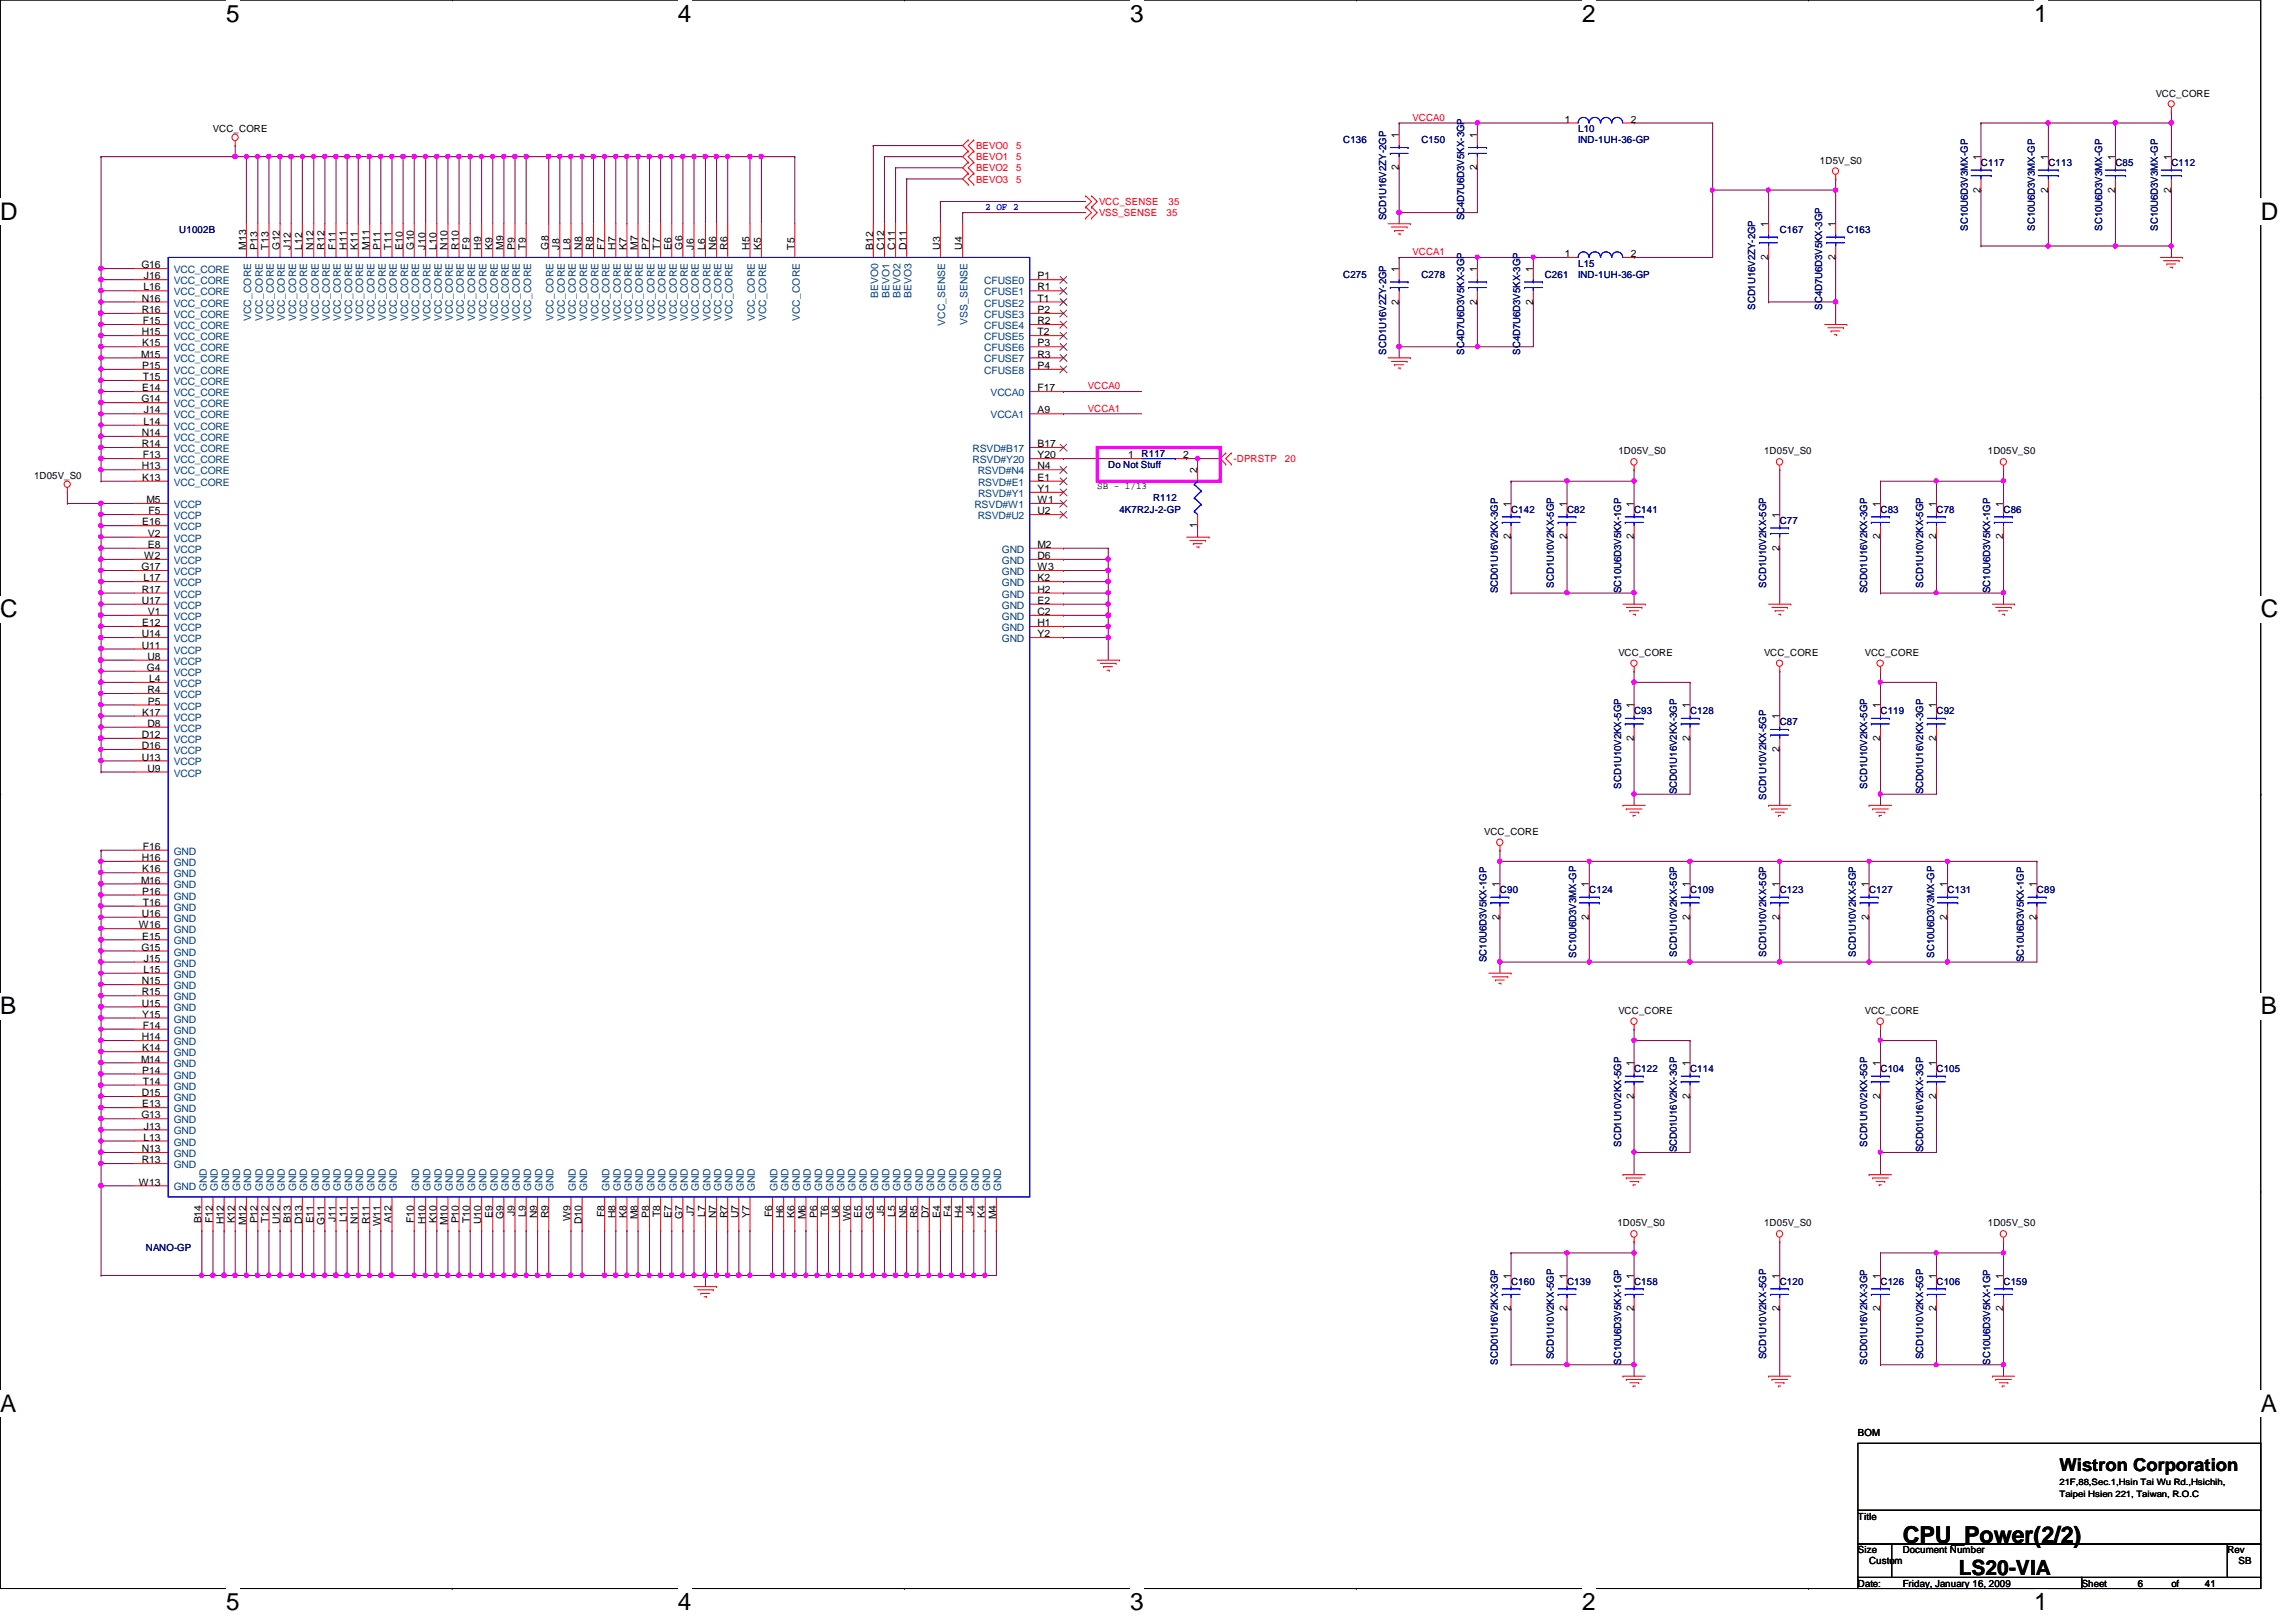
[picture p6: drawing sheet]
<svg xmlns="http://www.w3.org/2000/svg" width="297mm" height="210mm" viewBox="0 0 297 210" stroke-linecap="round" stroke-linejoin="round" font-family="sans-serif">
<defs><g id="words">
<g font-size="3.1">
<text x="29.2" y="2.8">5</text>
<text x="87.7" y="2.8">4</text>
<text x="146.2" y="2.8">3</text>
<text x="204.7" y="2.8">2</text>
<text x="263.2" y="2.8">1</text>
<text x="0" y="28.5">D</text>
<text x="292.5" y="28.5">D</text>
<text x="0" y="79.9">C</text>
<text x="292.5" y="79.9">C</text>
<text x="0" y="131.3">B</text>
<text x="292.5" y="131.3">B</text>
<text x="0" y="182.7">A</text>
<text x="292.5" y="182.7">A</text>
<text x="29.2" y="208.4">5</text>
<text x="87.7" y="208.4">4</text>
<text x="146.2" y="208.4">3</text>
<text x="204.7" y="208.4">2</text>
<text x="263.2" y="208.4">1</text>
</g>
<text font-size="3" x="246.2" y="199.6">CPU_Power(2/2)</text>
<text font-size="2.7" x="253.4" y="203.8">LS20-VIA</text>
<text font-size="2.3" x="266.4" y="190.3">Wistron Corporation</text>
<g font-size="1.3">
<text x="27.6" y="17.1">VCC_CORE</text>
<text x="181" y="17.8" transform="rotate(-90 181 17.8)">1</text>
<text x="191.1" y="17.8" transform="rotate(-90 191.1 17.8)">1</text>
<text x="202.4" y="15.9">1</text>
<text x="211" y="15.9">2</text>
<text x="278.9" y="12.5">VCC_CORE</text>
<text x="181" y="22.1" transform="rotate(-90 181 22.1)">2</text>
<text x="191.1" y="22.1" transform="rotate(-90 191.1 22.1)">2</text>
<text x="235.5" y="21.2">1D5V_S0</text>
<text x="256.2" y="20.7" transform="rotate(-90 256.2 20.7)">1</text>
<text x="265" y="20.7" transform="rotate(-90 265 20.7)">1</text>
<text x="273.6" y="20.7" transform="rotate(-90 273.6 20.7)">1</text>
<text x="280.9" y="20.7" transform="rotate(-90 280.9 20.7)">1</text>
<text x="228.8" y="29.4" transform="rotate(-90 228.8 29.4)">1</text>
<text x="237.4" y="29.4" transform="rotate(-90 237.4 29.4)">1</text>
<text x="256.2" y="24.9" transform="rotate(-90 256.2 24.9)">2</text>
<text x="265" y="24.9" transform="rotate(-90 265 24.9)">2</text>
<text x="273.6" y="24.9" transform="rotate(-90 273.6 24.9)">2</text>
<text x="280.9" y="24.9" transform="rotate(-90 280.9 24.9)">2</text>
<text x="18.3" y="34.7">G16</text>
<text x="31.8" y="32.3" transform="rotate(-90 31.8 32.3)">M13</text>
<text x="33.3" y="32.3" transform="rotate(-90 33.3 32.3)">P13</text>
<text x="34.8" y="32.3" transform="rotate(-90 34.8 32.3)">T13</text>
<text x="36.2" y="32.3" transform="rotate(-90 36.2 32.3)">G12</text>
<text x="37.6" y="32.3" transform="rotate(-90 37.6 32.3)">J12</text>
<text x="39.1" y="32.3" transform="rotate(-90 39.1 32.3)">L12</text>
<text x="40.6" y="32.3" transform="rotate(-90 40.6 32.3)">N12</text>
<text x="42" y="32.3" transform="rotate(-90 42 32.3)">R12</text>
<text x="43.4" y="32.3" transform="rotate(-90 43.4 32.3)">F11</text>
<text x="44.9" y="32.3" transform="rotate(-90 44.9 32.3)">H11</text>
<text x="46.3" y="32.3" transform="rotate(-90 46.3 32.3)">K11</text>
<text x="47.8" y="32.3" transform="rotate(-90 47.8 32.3)">M11</text>
<text x="49.2" y="32.3" transform="rotate(-90 49.2 32.3)">P11</text>
<text x="50.7" y="32.3" transform="rotate(-90 50.7 32.3)">T11</text>
<text x="52.1" y="32.3" transform="rotate(-90 52.1 32.3)">E10</text>
<text x="53.5" y="32.3" transform="rotate(-90 53.5 32.3)">G10</text>
<text x="55" y="32.3" transform="rotate(-90 55 32.3)">J10</text>
<text x="56.5" y="32.3" transform="rotate(-90 56.5 32.3)">L10</text>
<text x="57.9" y="32.3" transform="rotate(-90 57.9 32.3)">N10</text>
<text x="59.3" y="32.3" transform="rotate(-90 59.3 32.3)">R10</text>
<text x="60.8" y="32.3" transform="rotate(-90 60.8 32.3)">F9</text>
<text x="62.3" y="32.3" transform="rotate(-90 62.3 32.3)">H9</text>
<text x="63.7" y="32.3" transform="rotate(-90 63.7 32.3)">K9</text>
<text x="65.1" y="32.3" transform="rotate(-90 65.1 32.3)">M9</text>
<text x="66.6" y="32.3" transform="rotate(-90 66.6 32.3)">P9</text>
<text x="68" y="32.3" transform="rotate(-90 68 32.3)">T9</text>
<text x="70.9" y="32.3" transform="rotate(-90 70.9 32.3)">G8</text>
<text x="72.4" y="32.3" transform="rotate(-90 72.4 32.3)">J8</text>
<text x="73.8" y="32.3" transform="rotate(-90 73.8 32.3)">L8</text>
<text x="75.3" y="32.3" transform="rotate(-90 75.3 32.3)">N8</text>
<text x="76.7" y="32.3" transform="rotate(-90 76.7 32.3)">R8</text>
<text x="78.2" y="32.3" transform="rotate(-90 78.2 32.3)">F7</text>
<text x="79.6" y="32.3" transform="rotate(-90 79.6 32.3)">H7</text>
<text x="81.1" y="32.3" transform="rotate(-90 81.1 32.3)">K7</text>
<text x="82.5" y="32.3" transform="rotate(-90 82.5 32.3)">M7</text>
<text x="84" y="32.3" transform="rotate(-90 84 32.3)">P7</text>
<text x="85.4" y="32.3" transform="rotate(-90 85.4 32.3)">T7</text>
<text x="86.9" y="32.3" transform="rotate(-90 86.9 32.3)">E6</text>
<text x="88.3" y="32.3" transform="rotate(-90 88.3 32.3)">G6</text>
<text x="89.7" y="32.3" transform="rotate(-90 89.7 32.3)">J6</text>
<text x="91.2" y="32.3" transform="rotate(-90 91.2 32.3)">L6</text>
<text x="92.7" y="32.3" transform="rotate(-90 92.7 32.3)">N6</text>
<text x="94.1" y="32.3" transform="rotate(-90 94.1 32.3)">R6</text>
<text x="97" y="32.3" transform="rotate(-90 97 32.3)">H5</text>
<text x="98.5" y="32.3" transform="rotate(-90 98.5 32.3)">K5</text>
<text x="102.8" y="32.3" transform="rotate(-90 102.8 32.3)">T5</text>
<text x="112.9" y="32.3" transform="rotate(-90 112.9 32.3)">B12</text>
<text x="114.4" y="32.3" transform="rotate(-90 114.4 32.3)">C12</text>
<text x="115.8" y="32.3" transform="rotate(-90 115.8 32.3)">C11</text>
<text x="117.3" y="32.3" transform="rotate(-90 117.3 32.3)">D11</text>
<text x="121.6" y="32.3" transform="rotate(-90 121.6 32.3)">U3</text>
<text x="124.5" y="32.3" transform="rotate(-90 124.5 32.3)">U4</text>
<text x="181" y="35.2" transform="rotate(-90 181 35.2)">1</text>
<text x="191.1" y="35.2" transform="rotate(-90 191.1 35.2)">1</text>
<text x="198.3" y="35.2" transform="rotate(-90 198.3 35.2)">1</text>
<text x="202.4" y="33.3">1</text>
<text x="211" y="33.3">2</text>
<text x="228.8" y="33.6" transform="rotate(-90 228.8 33.6)">2</text>
<text x="237.4" y="33.6" transform="rotate(-90 237.4 33.6)">2</text>
<text x="18.4" y="39">N16</text>
<text x="18.4" y="40.5">R16</text>
<text x="18.5" y="42">F15</text>
<text x="18.6" y="37.6">L16</text>
<text x="18.6" y="36.2">J16</text>
<text x="134.2" y="39">T1</text>
<text x="134.2" y="40.5">P2</text>
<text x="134.2" y="36.2">P1</text>
<text x="134.2" y="42">R2</text>
<text x="134.2" y="37.6">R1</text>
<text x="181" y="39.4" transform="rotate(-90 181 39.4)">2</text>
<text x="191.1" y="39.4" transform="rotate(-90 191.1 39.4)">2</text>
<text x="198.3" y="39.4" transform="rotate(-90 198.3 39.4)">2</text>
<text x="18.2" y="46.3">M15</text>
<text x="18.4" y="43.4">H15</text>
<text x="18.4" y="44.8">K15</text>
<text x="18.4" y="47.8">P15</text>
<text x="134.2" y="43.4">T2</text>
<text x="134.2" y="44.8">P3</text>
<text x="134.2" y="46.3">R3</text>
<text x="134.2" y="47.8">P4</text>
<text x="18.3" y="52.1">G14</text>
<text x="18.4" y="50.6">E14</text>
<text x="18.5" y="49.2">T15</text>
<text x="18.6" y="53.5">J14</text>
<text x="134.2" y="50.6">F17</text>
<text x="134.2" y="53.5">A9</text>
<text x="18.4" y="56.4">N14</text>
<text x="18.4" y="57.9">R14</text>
<text x="18.5" y="59.3">F13</text>
<text x="18.6" y="55">L14</text>
<text x="134.2" y="57.9">B17</text>
<text x="134.2" y="59.3">Y20</text>
<text x="146" y="59.3">1</text>
<text x="153.1" y="59.3">2</text>
<text x="209.4" y="58.8">1D05V_S0</text>
<text x="228.2" y="58.8">1D05V_S0</text>
<text x="257.2" y="58.8">1D05V_S0</text>
<text x="4.4" y="62">1D05V_S0</text>
<text x="18.4" y="60.7">H13</text>
<text x="18.4" y="62.2">K13</text>
<text x="19" y="65.1">M5</text>
<text x="134.2" y="65.1">W1</text>
<text x="134.2" y="60.7">N4</text>
<text x="134.2" y="62.2">E1</text>
<text x="134.2" y="63.7">Y1</text>
<text x="141.9" y="63.3">SB - 1/13</text>
<text x="154.9" y="61.3" transform="rotate(-90 154.9 61.3)">2</text>
<text x="195.4" y="65.6" transform="rotate(-90 195.4 65.6)">1</text>
<text x="202.7" y="65.6" transform="rotate(-90 202.7 65.6)">1</text>
<text x="211.4" y="65.6" transform="rotate(-90 211.4 65.6)">1</text>
<text x="243.2" y="65.6" transform="rotate(-90 243.2 65.6)">1</text>
<text x="250.5" y="65.6" transform="rotate(-90 250.5 65.6)">1</text>
<text x="259.2" y="65.6" transform="rotate(-90 259.2 65.6)">1</text>
<text x="18.4" y="68">E16</text>
<text x="19.1" y="69.5">V2</text>
<text x="19.1" y="70.9">E8</text>
<text x="19.2" y="66.5">F5</text>
<text x="134.2" y="66.5">U2</text>
<text x="134.2" y="70.9">M2</text>
<text x="154.9" y="68.4" transform="rotate(-90 154.9 68.4)">1</text>
<text x="195.4" y="69.8" transform="rotate(-90 195.4 69.8)">2</text>
<text x="202.7" y="69.8" transform="rotate(-90 202.7 69.8)">2</text>
<text x="211.4" y="69.8" transform="rotate(-90 211.4 69.8)">2</text>
<text x="230.2" y="71.3" transform="rotate(-90 230.2 71.3)">2</text>
<text x="230.2" y="67" transform="rotate(-90 230.2 67)">1</text>
<text x="243.2" y="69.8" transform="rotate(-90 243.2 69.8)">2</text>
<text x="250.5" y="69.8" transform="rotate(-90 250.5 69.8)">2</text>
<text x="259.2" y="69.8" transform="rotate(-90 259.2 69.8)">2</text>
<text x="18.3" y="73.8">G17</text>
<text x="18.4" y="76.7">R17</text>
<text x="18.6" y="75.2">L17</text>
<text x="18.7" y="72.3">W2</text>
<text x="134.2" y="72.3">D6</text>
<text x="134.2" y="73.8">W3</text>
<text x="134.2" y="75.2">K2</text>
<text x="134.2" y="76.7">H2</text>
<text x="18.4" y="78.1">U17</text>
<text x="18.4" y="83.9">U11</text>
<text x="18.4" y="82.5">U14</text>
<text x="18.4" y="81">E12</text>
<text x="19.1" y="79.6">V1</text>
<text x="134.2" y="78.1">E2</text>
<text x="134.2" y="79.6">C2</text>
<text x="134.2" y="81">H1</text>
<text x="134.2" y="82.5">Y2</text>
<text x="19" y="86.8">G4</text>
<text x="19.1" y="85.4">U8</text>
<text x="19.1" y="89.7">R4</text>
<text x="19.3" y="88.3">L4</text>
<text x="209.4" y="84.9">VCC_CORE</text>
<text x="228.2" y="84.9">VCC_CORE</text>
<text x="241.3" y="84.9">VCC_CORE</text>
<text x="18.4" y="95.5">D12</text>
<text x="18.4" y="92.6">K17</text>
<text x="19.1" y="94.1">D8</text>
<text x="19.1" y="91.2">P5</text>
<text x="211.4" y="95.9" transform="rotate(-90 211.4 95.9)">2</text>
<text x="211.4" y="91.7" transform="rotate(-90 211.4 91.7)">1</text>
<text x="218.6" y="95.9" transform="rotate(-90 218.6 95.9)">2</text>
<text x="218.6" y="91.7" transform="rotate(-90 218.6 91.7)">1</text>
<text x="230.2" y="93.1" transform="rotate(-90 230.2 93.1)">1</text>
<text x="243.2" y="95.9" transform="rotate(-90 243.2 95.9)">2</text>
<text x="243.2" y="91.7" transform="rotate(-90 243.2 91.7)">1</text>
<text x="250.5" y="95.9" transform="rotate(-90 250.5 95.9)">2</text>
<text x="250.5" y="91.7" transform="rotate(-90 250.5 91.7)">1</text>
<text x="18.4" y="98.4">U13</text>
<text x="18.4" y="96.9">D16</text>
<text x="19.1" y="99.9">U9</text>
<text x="230.2" y="97.3" transform="rotate(-90 230.2 97.3)">2</text>
<text x="18.4" y="111.4">H16</text>
<text x="18.4" y="112.9">K16</text>
<text x="18.5" y="110">F16</text>
<text x="192" y="108">VCC_CORE</text>
<text x="18.2" y="114.3">M16</text>
<text x="18.4" y="118.7">U16</text>
<text x="18.4" y="115.8">P16</text>
<text x="18.5" y="117.2">T16</text>
<text x="194" y="119" transform="rotate(-90 194 119)">2</text>
<text x="194" y="114.8" transform="rotate(-90 194 114.8)">1</text>
<text x="205.6" y="119" transform="rotate(-90 205.6 119)">2</text>
<text x="205.6" y="114.8" transform="rotate(-90 205.6 114.8)">1</text>
<text x="218.6" y="119" transform="rotate(-90 218.6 119)">2</text>
<text x="218.6" y="114.8" transform="rotate(-90 218.6 114.8)">1</text>
<text x="230.2" y="119" transform="rotate(-90 230.2 119)">2</text>
<text x="230.2" y="114.8" transform="rotate(-90 230.2 114.8)">1</text>
<text x="241.8" y="119" transform="rotate(-90 241.8 119)">2</text>
<text x="241.8" y="114.8" transform="rotate(-90 241.8 114.8)">1</text>
<text x="251.9" y="119" transform="rotate(-90 251.9 119)">2</text>
<text x="251.9" y="114.8" transform="rotate(-90 251.9 114.8)">1</text>
<text x="263.5" y="119" transform="rotate(-90 263.5 119)">2</text>
<text x="263.5" y="114.8" transform="rotate(-90 263.5 114.8)">1</text>
<text x="17.9" y="120.1">W16</text>
<text x="18.3" y="123">G15</text>
<text x="18.4" y="121.6">E15</text>
<text x="18.6" y="125.9">L15</text>
<text x="18.6" y="124.5">J15</text>
<text x="18.4" y="127.4">N15</text>
<text x="18.4" y="128.8">R15</text>
<text x="18.4" y="130.3">U15</text>
<text x="18.4" y="131.7">Y15</text>
<text x="209.4" y="131.2">VCC_CORE</text>
<text x="241.3" y="131.2">VCC_CORE</text>
<text x="18.2" y="137.5">M14</text>
<text x="18.4" y="134.6">H14</text>
<text x="18.4" y="136.1">K14</text>
<text x="18.5" y="133.1">F14</text>
<text x="211.4" y="138" transform="rotate(-90 211.4 138)">1</text>
<text x="218.6" y="138" transform="rotate(-90 218.6 138)">1</text>
<text x="243.2" y="138" transform="rotate(-90 243.2 138)">1</text>
<text x="250.5" y="138" transform="rotate(-90 250.5 138)">1</text>
<text x="18.4" y="141.9">D15</text>
<text x="18.4" y="143.3">E13</text>
<text x="18.4" y="138.9">P14</text>
<text x="18.5" y="140.4">T14</text>
<text x="211.4" y="142.2" transform="rotate(-90 211.4 142.2)">2</text>
<text x="218.6" y="142.2" transform="rotate(-90 218.6 142.2)">2</text>
<text x="243.2" y="142.2" transform="rotate(-90 243.2 142.2)">2</text>
<text x="250.5" y="142.2" transform="rotate(-90 250.5 142.2)">2</text>
<text x="18.3" y="144.7">G13</text>
<text x="18.4" y="149.1">N13</text>
<text x="18.6" y="147.6">L13</text>
<text x="18.6" y="146.2">J13</text>
<text x="17.9" y="153.4">W13</text>
<text x="18.4" y="150.5">R13</text>
<text x="26.1" y="158.3" transform="rotate(-90 26.1 158.3)">B14</text>
<text x="27.5" y="158.2" transform="rotate(-90 27.5 158.2)">F12</text>
<text x="29" y="158.4" transform="rotate(-90 29 158.4)">H12</text>
<text x="30.4" y="158.3" transform="rotate(-90 30.4 158.3)">K12</text>
<text x="31.8" y="158.5" transform="rotate(-90 31.8 158.5)">M12</text>
<text x="33.3" y="158.3" transform="rotate(-90 33.3 158.3)">P12</text>
<text x="34.8" y="158.2" transform="rotate(-90 34.8 158.2)">T12</text>
<text x="36.2" y="158.4" transform="rotate(-90 36.2 158.4)">U12</text>
<text x="37.6" y="158.3" transform="rotate(-90 37.6 158.3)">B13</text>
<text x="39.1" y="158.4" transform="rotate(-90 39.1 158.4)">D13</text>
<text x="40.6" y="158.3" transform="rotate(-90 40.6 158.3)">E11</text>
<text x="42" y="158.5" transform="rotate(-90 42 158.5)">G11</text>
<text x="43.4" y="158.1" transform="rotate(-90 43.4 158.1)">J11</text>
<text x="44.9" y="158.2" transform="rotate(-90 44.9 158.2)">L11</text>
<text x="46.3" y="158.4" transform="rotate(-90 46.3 158.4)">N11</text>
<text x="47.8" y="158.4" transform="rotate(-90 47.8 158.4)">R11</text>
<text x="49.2" y="158.7" transform="rotate(-90 49.2 158.7)">W11</text>
<text x="50.7" y="158.3" transform="rotate(-90 50.7 158.3)">A12</text>
<text x="53.5" y="158.2" transform="rotate(-90 53.5 158.2)">F10</text>
<text x="55" y="158.4" transform="rotate(-90 55 158.4)">H10</text>
<text x="56.5" y="158.3" transform="rotate(-90 56.5 158.3)">K10</text>
<text x="57.9" y="158.5" transform="rotate(-90 57.9 158.5)">M10</text>
<text x="59.3" y="158.3" transform="rotate(-90 59.3 158.3)">P10</text>
<text x="60.8" y="158.2" transform="rotate(-90 60.8 158.2)">T10</text>
<text x="62.3" y="158.4" transform="rotate(-90 62.3 158.4)">U10</text>
<text x="63.7" y="157.6" transform="rotate(-90 63.7 157.6)">E9</text>
<text x="65.1" y="157.7" transform="rotate(-90 65.1 157.7)">G9</text>
<text x="66.6" y="157.4" transform="rotate(-90 66.6 157.4)">J9</text>
<text x="68" y="157.4" transform="rotate(-90 68 157.4)">L9</text>
<text x="69.5" y="157.6" transform="rotate(-90 69.5 157.6)">N9</text>
<text x="70.9" y="157.6" transform="rotate(-90 70.9 157.6)">R9</text>
<text x="73.8" y="157.9" transform="rotate(-90 73.8 157.9)">W9</text>
<text x="75.3" y="158.4" transform="rotate(-90 75.3 158.4)">D10</text>
<text x="78.2" y="157.5" transform="rotate(-90 78.2 157.5)">F8</text>
<text x="79.6" y="157.6" transform="rotate(-90 79.6 157.6)">H8</text>
<text x="81.1" y="157.6" transform="rotate(-90 81.1 157.6)">K8</text>
<text x="82.5" y="157.8" transform="rotate(-90 82.5 157.8)">M8</text>
<text x="84" y="157.6" transform="rotate(-90 84 157.6)">P8</text>
<text x="85.4" y="157.5" transform="rotate(-90 85.4 157.5)">T8</text>
<text x="86.9" y="157.6" transform="rotate(-90 86.9 157.6)">E7</text>
<text x="88.3" y="157.7" transform="rotate(-90 88.3 157.7)">G7</text>
<text x="89.7" y="157.4" transform="rotate(-90 89.7 157.4)">J7</text>
<text x="91.2" y="157.4" transform="rotate(-90 91.2 157.4)">L7</text>
<text x="92.7" y="157.6" transform="rotate(-90 92.7 157.6)">N7</text>
<text x="94.1" y="157.6" transform="rotate(-90 94.1 157.6)">R7</text>
<text x="95.5" y="157.6" transform="rotate(-90 95.5 157.6)">U7</text>
<text x="97" y="157.6" transform="rotate(-90 97 157.6)">Y7</text>
<text x="99.9" y="157.5" transform="rotate(-90 99.9 157.5)">F6</text>
<text x="101.3" y="157.6" transform="rotate(-90 101.3 157.6)">H6</text>
<text x="102.8" y="157.6" transform="rotate(-90 102.8 157.6)">K6</text>
<text x="104.2" y="157.8" transform="rotate(-90 104.2 157.8)">M6</text>
<text x="105.7" y="157.6" transform="rotate(-90 105.7 157.6)">P6</text>
<text x="107.1" y="157.5" transform="rotate(-90 107.1 157.5)">T6</text>
<text x="108.6" y="157.6" transform="rotate(-90 108.6 157.6)">U6</text>
<text x="110" y="157.9" transform="rotate(-90 110 157.9)">W6</text>
<text x="111.5" y="157.6" transform="rotate(-90 111.5 157.6)">E5</text>
<text x="112.9" y="157.7" transform="rotate(-90 112.9 157.7)">G5</text>
<text x="114.4" y="157.4" transform="rotate(-90 114.4 157.4)">J5</text>
<text x="115.8" y="157.4" transform="rotate(-90 115.8 157.4)">L5</text>
<text x="117.3" y="157.6" transform="rotate(-90 117.3 157.6)">N5</text>
<text x="118.7" y="157.6" transform="rotate(-90 118.7 157.6)">R5</text>
<text x="120.2" y="157.6" transform="rotate(-90 120.2 157.6)">D7</text>
<text x="121.6" y="157.6" transform="rotate(-90 121.6 157.6)">E4</text>
<text x="123.1" y="157.5" transform="rotate(-90 123.1 157.5)">F4</text>
<text x="124.5" y="157.6" transform="rotate(-90 124.5 157.6)">H4</text>
<text x="125.9" y="157.4" transform="rotate(-90 125.9 157.4)">J4</text>
<text x="127.4" y="157.6" transform="rotate(-90 127.4 157.6)">K4</text>
<text x="128.9" y="157.8" transform="rotate(-90 128.9 157.8)">M4</text>
<text x="209.3" y="158.7">1D05V_S0</text>
<text x="228.2" y="158.7">1D05V_S0</text>
<text x="257.2" y="158.7">1D05V_S0</text>
<text x="195.4" y="165.5" transform="rotate(-90 195.4 165.5)">1</text>
<text x="202.7" y="165.5" transform="rotate(-90 202.7 165.5)">1</text>
<text x="211.4" y="165.5" transform="rotate(-90 211.4 165.5)">1</text>
<text x="230.2" y="165.5" transform="rotate(-90 230.2 165.5)">1</text>
<text x="243.2" y="165.5" transform="rotate(-90 243.2 165.5)">1</text>
<text x="250.5" y="165.5" transform="rotate(-90 250.5 165.5)">1</text>
<text x="259.2" y="165.5" transform="rotate(-90 259.2 165.5)">1</text>
<text x="195.4" y="169.7" transform="rotate(-90 195.4 169.7)">2</text>
<text x="202.7" y="169.7" transform="rotate(-90 202.7 169.7)">2</text>
<text x="211.4" y="169.7" transform="rotate(-90 211.4 169.7)">2</text>
<text x="230.2" y="169.7" transform="rotate(-90 230.2 169.7)">2</text>
<text x="243.2" y="169.7" transform="rotate(-90 243.2 169.7)">2</text>
<text x="250.5" y="169.7" transform="rotate(-90 250.5 169.7)">2</text>
<text x="259.2" y="169.7" transform="rotate(-90 259.2 169.7)">2</text>
<text x="240.4" y="185.8">BOM</text>
<text x="240.4" y="196.6">Title</text>
<text x="240.4" y="201">Size</text>
<text x="241.8" y="202.4">Custom</text>
<text x="246.2" y="201">Document Number</text>
<text x="288.2" y="201">Rev</text>
<text x="289.6" y="202.4">SB</text>
<text x="240.4" y="205.3">Date:</text>
<text x="246.2" y="205.3">Friday, January 16, 2009</text>
<text x="269.3" y="205.3">Sheet</text>
<text x="276.6" y="205.3">6</text>
<text x="280.9" y="205.3">of</text>
<text x="285.2" y="205.3">41</text>
</g>
<g font-size="1.3" fill="#f00">
<text x="182.7" y="15.6">VCCA0</text>
<text x="126.3" y="23.6">BEVO3</text>
<text x="126.3" y="20.7">BEVO1</text>
<text x="126.3" y="19.3">BEVO0</text>
<text x="126.3" y="22.2">BEVO2</text>
<text x="131.5" y="23.6">5</text>
<text x="131.5" y="20.7">5</text>
<text x="131.5" y="19.3">5</text>
<text x="131.5" y="22.2">5</text>
<text x="142.2" y="26.5">VCC_SENSE</text>
<text x="142.2" y="28">VSS_SENSE</text>
<text x="150.9" y="28">35</text>
<text x="151.2" y="26.5">35</text>
<text x="182.7" y="33">VCCA1</text>
<text x="140.8" y="53.3">VCCA1</text>
<text x="140.8" y="50.4">VCCA0</text>
<text x="159.6" y="59.8">-DPRSTP</text>
<text x="166.2" y="59.8">20</text>
</g>
<g font-size="1.3" fill="#000080">
<text x="204.2" y="17.1">L10</text>
<text x="173.8" y="18.5">C136</text>
<text x="183.9" y="18.5">C150</text>
<text x="204.2" y="18.5">IND-1UH-36-GP</text>
<text x="256.3" y="21.5">C117</text>
<text x="265" y="21.5">C113</text>
<text x="273.7" y="21.5">C85</text>
<text x="280.9" y="21.5">C112</text>
<text x="179.3" y="28.5" transform="rotate(-90 179.3 28.5)">SCD1U16V2ZY-2GP</text>
<text x="189.4" y="28.5" transform="rotate(-90 189.4 28.5)">SC4D7U6D3V5KX-3GP</text>
<text x="254.6" y="29.8" transform="rotate(-90 254.6 29.8)">SC10U6D3V3MX-GP</text>
<text x="263.3" y="29.8" transform="rotate(-90 263.3 29.8)">SC10U6D3V3MX-GP</text>
<text x="271.9" y="29.8" transform="rotate(-90 271.9 29.8)">SC10U6D3V3MX-GP</text>
<text x="279.2" y="29.8" transform="rotate(-90 279.2 29.8)">SC10U6D3V3MX-GP</text>
<text x="23.2" y="30.1">U1002B</text>
<text x="173.8" y="35.9">C275</text>
<text x="183.9" y="35.9">C278</text>
<text x="199.9" y="35.9">C261</text>
<text x="204.2" y="34.5">L15</text>
<text x="204.2" y="35.9">IND-1UH-36-GP</text>
<text x="230.2" y="30.1">C167</text>
<text x="238.9" y="30.1">C163</text>
<text x="227.1" y="40.1" transform="rotate(-90 227.1 40.1)">SCD1U16V2ZY-2GP</text>
<text x="235.8" y="40.1" transform="rotate(-90 235.8 40.1)">SC4D7U6D3V5KX-3GP</text>
<text x="179.3" y="45.9" transform="rotate(-90 179.3 45.9)">SCD1U16V2ZY-2GP</text>
<text x="189.4" y="45.9" transform="rotate(-90 189.4 45.9)">SC4D7U6D3V5KX-3GP</text>
<text x="196.7" y="45.9" transform="rotate(-90 196.7 45.9)">SC4D7U6D3V5KX-3GP</text>
<text x="147.7" y="59.1">R117</text>
<text x="143.4" y="60.5">Do Not Stuff</text>
<text x="149.2" y="64.9">R112</text>
<text x="144.8" y="66.3">4K7R2J-2-GP</text>
<text x="195.5" y="66.3">C142</text>
<text x="202.7" y="66.3">C82</text>
<text x="211.4" y="66.3">C141</text>
<text x="230.2" y="67.8">C77</text>
<text x="243.3" y="66.3">C83</text>
<text x="250.5" y="66.3">C78</text>
<text x="259.2" y="66.3">C86</text>
<text x="193.8" y="76.8" transform="rotate(-90 193.8 76.8)">SCD01U16V2KX-3GP</text>
<text x="201" y="76" transform="rotate(-90 201 76)">SCD1U10V2KX-5GP</text>
<text x="209.7" y="76.8" transform="rotate(-90 209.7 76.8)">SC10U6D3V5KX-1GP</text>
<text x="228.5" y="76" transform="rotate(-90 228.5 76)">SCD1U10V2KX-5GP</text>
<text x="241.6" y="76.8" transform="rotate(-90 241.6 76.8)">SCD01U16V2KX-3GP</text>
<text x="248.8" y="76" transform="rotate(-90 248.8 76)">SCD1U10V2KX-5GP</text>
<text x="257.5" y="76.8" transform="rotate(-90 257.5 76.8)">SC10U6D3V5KX-1GP</text>
<text x="211.4" y="92.4">C93</text>
<text x="218.6" y="92.4">C128</text>
<text x="230.2" y="93.9">C87</text>
<text x="243.3" y="92.4">C119</text>
<text x="250.5" y="92.4">C92</text>
<text x="209.7" y="102.1" transform="rotate(-90 209.7 102.1)">SCD1U10V2KX-5GP</text>
<text x="217" y="102.8" transform="rotate(-90 217 102.8)">SCD01U16V2KX-3GP</text>
<text x="228.5" y="103.5" transform="rotate(-90 228.5 103.5)">SCD1U10V2KX-5GP</text>
<text x="241.6" y="102.1" transform="rotate(-90 241.6 102.1)">SCD1U10V2KX-5GP</text>
<text x="248.8" y="102.8" transform="rotate(-90 248.8 102.8)">SCD01U16V2KX-3GP</text>
<text x="194.1" y="115.6">C90</text>
<text x="205.6" y="115.6">C124</text>
<text x="218.6" y="115.6">C109</text>
<text x="230.2" y="115.6">C123</text>
<text x="241.8" y="115.6">C127</text>
<text x="252" y="115.6">C131</text>
<text x="263.5" y="115.6">C89</text>
<text x="192.3" y="124.5" transform="rotate(-90 192.3 124.5)">SC10U6D3V5KX-1GP</text>
<text x="203.9" y="124" transform="rotate(-90 203.9 124)">SC10U6D3V3MX-GP</text>
<text x="217" y="123.8" transform="rotate(-90 217 123.8)">SCD1U10V2KX-5GP</text>
<text x="228.5" y="123.8" transform="rotate(-90 228.5 123.8)">SCD1U10V2KX-5GP</text>
<text x="240.1" y="123.8" transform="rotate(-90 240.1 123.8)">SCD1U10V2KX-5GP</text>
<text x="250.2" y="124" transform="rotate(-90 250.2 124)">SC10U6D3V3MX-GP</text>
<text x="261.8" y="124.5" transform="rotate(-90 261.8 124.5)">SC10U6D3V5KX-1GP</text>
<text x="211.4" y="138.7">C122</text>
<text x="218.6" y="138.7">C114</text>
<text x="243.3" y="138.7">C104</text>
<text x="250.5" y="138.7">C105</text>
<text x="209.7" y="148.4" transform="rotate(-90 209.7 148.4)">SCD1U10V2KX-5GP</text>
<text x="217" y="149.1" transform="rotate(-90 217 149.1)">SCD01U16V2KX-3GP</text>
<text x="241.6" y="148.4" transform="rotate(-90 241.6 148.4)">SCD1U10V2KX-5GP</text>
<text x="248.8" y="149.1" transform="rotate(-90 248.8 149.1)">SCD01U16V2KX-3GP</text>
<text x="18.9" y="161.9">NANO-GP</text>
<text x="195.5" y="166.2">C160</text>
<text x="202.7" y="166.2">C139</text>
<text x="211.4" y="166.2">C158</text>
<text x="230.2" y="166.2">C120</text>
<text x="243.3" y="166.2">C126</text>
<text x="250.5" y="166.2">C106</text>
<text x="259.2" y="166.2">C159</text>
<text x="193.8" y="176.6" transform="rotate(-90 193.8 176.6)">SCD01U16V2KX-3GP</text>
<text x="201" y="175.9" transform="rotate(-90 201 175.9)">SCD1U10V2KX-5GP</text>
<text x="209.7" y="176.6" transform="rotate(-90 209.7 176.6)">SC10U6D3V5KX-1GP</text>
<text x="228.5" y="175.9" transform="rotate(-90 228.5 175.9)">SCD1U10V2KX-5GP</text>
<text x="241.6" y="176.6" transform="rotate(-90 241.6 176.6)">SCD01U16V2KX-3GP</text>
<text x="248.8" y="175.9" transform="rotate(-90 248.8 175.9)">SCD1U10V2KX-5GP</text>
<text x="257.5" y="176.6" transform="rotate(-90 257.5 176.6)">SC10U6D3V5KX-1GP</text>
</g>
<text font-size="1.3" fill="#00f" x="127.5" y="27.1">2 OF 2</text>
<g font-size="1.3" fill="#004080">
<text x="22.5" y="35.3">VCC_CORE</text>
<text x="22.5" y="36.8">VCC_CORE</text>
<text x="22.5" y="38.2">VCC_CORE</text>
<text x="22.5" y="39.7">VCC_CORE</text>
<text x="22.5" y="41.1">VCC_CORE</text>
<text x="32.5" y="41.5" transform="rotate(-90 32.5 41.5)">VCC_CORE</text>
<text x="34" y="41.5" transform="rotate(-90 34 41.5)">VCC_CORE</text>
<text x="35.4" y="41.5" transform="rotate(-90 35.4 41.5)">VCC_CORE</text>
<text x="36.9" y="41.5" transform="rotate(-90 36.9 41.5)">VCC_CORE</text>
<text x="38.3" y="41.5" transform="rotate(-90 38.3 41.5)">VCC_CORE</text>
<text x="39.7" y="41.5" transform="rotate(-90 39.7 41.5)">VCC_CORE</text>
<text x="41.2" y="41.5" transform="rotate(-90 41.2 41.5)">VCC_CORE</text>
<text x="42.7" y="41.5" transform="rotate(-90 42.7 41.5)">VCC_CORE</text>
<text x="44.1" y="41.5" transform="rotate(-90 44.1 41.5)">VCC_CORE</text>
<text x="45.5" y="41.5" transform="rotate(-90 45.5 41.5)">VCC_CORE</text>
<text x="47" y="41.5" transform="rotate(-90 47 41.5)">VCC_CORE</text>
<text x="48.5" y="41.5" transform="rotate(-90 48.5 41.5)">VCC_CORE</text>
<text x="49.9" y="41.5" transform="rotate(-90 49.9 41.5)">VCC_CORE</text>
<text x="51.3" y="41.5" transform="rotate(-90 51.3 41.5)">VCC_CORE</text>
<text x="52.8" y="41.5" transform="rotate(-90 52.8 41.5)">VCC_CORE</text>
<text x="54.2" y="41.5" transform="rotate(-90 54.2 41.5)">VCC_CORE</text>
<text x="55.7" y="41.5" transform="rotate(-90 55.7 41.5)">VCC_CORE</text>
<text x="57.1" y="41.5" transform="rotate(-90 57.1 41.5)">VCC_CORE</text>
<text x="58.6" y="41.5" transform="rotate(-90 58.6 41.5)">VCC_CORE</text>
<text x="60" y="41.5" transform="rotate(-90 60 41.5)">VCC_CORE</text>
<text x="61.5" y="41.5" transform="rotate(-90 61.5 41.5)">VCC_CORE</text>
<text x="62.9" y="41.5" transform="rotate(-90 62.9 41.5)">VCC_CORE</text>
<text x="64.4" y="41.5" transform="rotate(-90 64.4 41.5)">VCC_CORE</text>
<text x="65.8" y="41.5" transform="rotate(-90 65.8 41.5)">VCC_CORE</text>
<text x="67.3" y="41.5" transform="rotate(-90 67.3 41.5)">VCC_CORE</text>
<text x="68.7" y="41.5" transform="rotate(-90 68.7 41.5)">VCC_CORE</text>
<text x="71.6" y="41.5" transform="rotate(-90 71.6 41.5)">VCC_CORE</text>
<text x="73.1" y="41.5" transform="rotate(-90 73.1 41.5)">VCC_CORE</text>
<text x="74.5" y="41.5" transform="rotate(-90 74.5 41.5)">VCC_CORE</text>
<text x="75.9" y="41.5" transform="rotate(-90 75.9 41.5)">VCC_CORE</text>
<text x="77.4" y="41.5" transform="rotate(-90 77.4 41.5)">VCC_CORE</text>
<text x="78.9" y="41.5" transform="rotate(-90 78.9 41.5)">VCC_CORE</text>
<text x="80.3" y="41.5" transform="rotate(-90 80.3 41.5)">VCC_CORE</text>
<text x="81.7" y="41.5" transform="rotate(-90 81.7 41.5)">VCC_CORE</text>
<text x="83.2" y="41.5" transform="rotate(-90 83.2 41.5)">VCC_CORE</text>
<text x="84.7" y="41.5" transform="rotate(-90 84.7 41.5)">VCC_CORE</text>
<text x="86.1" y="41.5" transform="rotate(-90 86.1 41.5)">VCC_CORE</text>
<text x="87.5" y="41.5" transform="rotate(-90 87.5 41.5)">VCC_CORE</text>
<text x="89" y="41.5" transform="rotate(-90 89 41.5)">VCC_CORE</text>
<text x="90.4" y="41.5" transform="rotate(-90 90.4 41.5)">VCC_CORE</text>
<text x="91.9" y="41.5" transform="rotate(-90 91.9 41.5)">VCC_CORE</text>
<text x="93.3" y="41.5" transform="rotate(-90 93.3 41.5)">VCC_CORE</text>
<text x="94.8" y="41.5" transform="rotate(-90 94.8 41.5)">VCC_CORE</text>
<text x="97.7" y="41.5" transform="rotate(-90 97.7 41.5)">VCC_CORE</text>
<text x="99.1" y="41.5" transform="rotate(-90 99.1 41.5)">VCC_CORE</text>
<text x="103.5" y="41.5" transform="rotate(-90 103.5 41.5)">VCC_CORE</text>
<text x="113.6" y="38.5" transform="rotate(-90 113.6 38.5)">BEVO0</text>
<text x="115.1" y="38.5" transform="rotate(-90 115.1 38.5)">BEVO1</text>
<text x="116.5" y="38.5" transform="rotate(-90 116.5 38.5)">BEVO2</text>
<text x="117.9" y="38.5" transform="rotate(-90 117.9 38.5)">BEVO3</text>
<text x="125.2" y="42" transform="rotate(-90 125.2 42)">VSS_SENSE</text>
<text x="127.3" y="39.7">CFUSE2</text>
<text x="127.3" y="41.1">CFUSE3</text>
<text x="127.3" y="36.8">CFUSE0</text>
<text x="127.3" y="38.2">CFUSE1</text>
<text x="22.5" y="42.6">VCC_CORE</text>
<text x="22.5" y="44">VCC_CORE</text>
<text x="22.5" y="45.5">VCC_CORE</text>
<text x="22.5" y="46.9">VCC_CORE</text>
<text x="122.3" y="42.2" transform="rotate(-90 122.3 42.2)">VCC_SENSE</text>
<text x="127.3" y="44">CFUSE5</text>
<text x="127.3" y="45.5">CFUSE6</text>
<text x="127.3" y="42.6">CFUSE4</text>
<text x="127.3" y="46.9">CFUSE7</text>
<text x="22.5" y="48.4">VCC_CORE</text>
<text x="22.5" y="49.8">VCC_CORE</text>
<text x="22.5" y="51.3">VCC_CORE</text>
<text x="22.5" y="52.7">VCC_CORE</text>
<text x="127.3" y="48.4">CFUSE8</text>
<text x="128.1" y="51.3">VCCA0</text>
<text x="22.5" y="54.1">VCC_CORE</text>
<text x="22.5" y="55.6">VCC_CORE</text>
<text x="22.5" y="57.1">VCC_CORE</text>
<text x="22.5" y="58.5">VCC_CORE</text>
<text x="22.5" y="59.9">VCC_CORE</text>
<text x="125.8" y="58.5">RSVD#B17</text>
<text x="125.8" y="59.9">RSVD#Y20</text>
<text x="128.1" y="54.1">VCCA1</text>
<text x="22.5" y="65.7">VCCP</text>
<text x="22.5" y="61.4">VCC_CORE</text>
<text x="22.5" y="62.9">VCC_CORE</text>
<text x="126.1" y="65.7">RSVD#W1</text>
<text x="126.5" y="61.4">RSVD#N4</text>
<text x="126.5" y="62.9">RSVD#E1</text>
<text x="126.5" y="64.3">RSVD#Y1</text>
<text x="22.5" y="68.6">VCCP</text>
<text x="22.5" y="70.1">VCCP</text>
<text x="22.5" y="71.5">VCCP</text>
<text x="22.5" y="67.2">VCCP</text>
<text x="126.5" y="67.2">RSVD#U2</text>
<text x="129.6" y="71.5">GND</text>
<text x="22.5" y="73">VCCP</text>
<text x="22.5" y="74.4">VCCP</text>
<text x="22.5" y="75.9">VCCP</text>
<text x="22.5" y="77.3">VCCP</text>
<text x="129.6" y="73">GND</text>
<text x="129.6" y="74.4">GND</text>
<text x="129.6" y="75.9">GND</text>
<text x="129.6" y="77.3">GND</text>
<text x="22.5" y="81.7">VCCP</text>
<text x="22.5" y="78.8">VCCP</text>
<text x="22.5" y="80.2">VCCP</text>
<text x="22.5" y="83.1">VCCP</text>
<text x="129.6" y="78.8">GND</text>
<text x="129.6" y="80.2">GND</text>
<text x="129.6" y="81.7">GND</text>
<text x="129.6" y="83.1">GND</text>
<text x="22.5" y="86">VCCP</text>
<text x="22.5" y="87.5">VCCP</text>
<text x="22.5" y="88.9">VCCP</text>
<text x="22.5" y="84.6">VCCP</text>
<text x="22.5" y="91.8">VCCP</text>
<text x="22.5" y="90.3">VCCP</text>
<text x="22.5" y="94.7">VCCP</text>
<text x="22.5" y="93.3">VCCP</text>
<text x="22.5" y="99.1">VCCP</text>
<text x="22.5" y="96.1">VCCP</text>
<text x="22.5" y="100.5">VCCP</text>
<text x="22.5" y="97.6">VCCP</text>
<text x="22.5" y="110.6">GND</text>
<text x="22.5" y="112.1">GND</text>
<text x="22.5" y="113.5">GND</text>
<text x="22.5" y="115">GND</text>
<text x="22.5" y="116.4">GND</text>
<text x="22.5" y="117.9">GND</text>
<text x="22.5" y="119.3">GND</text>
<text x="22.5" y="120.8">GND</text>
<text x="22.5" y="122.2">GND</text>
<text x="22.5" y="123.7">GND</text>
<text x="22.5" y="125.1">GND</text>
<text x="22.5" y="126.5">GND</text>
<text x="22.5" y="128">GND</text>
<text x="22.5" y="129.5">GND</text>
<text x="22.5" y="130.9">GND</text>
<text x="22.5" y="132.3">GND</text>
<text x="22.5" y="133.8">GND</text>
<text x="22.5" y="135.3">GND</text>
<text x="22.5" y="136.7">GND</text>
<text x="22.5" y="142.5">GND</text>
<text x="22.5" y="143.9">GND</text>
<text x="22.5" y="138.1">GND</text>
<text x="22.5" y="139.6">GND</text>
<text x="22.5" y="141">GND</text>
<text x="22.5" y="145.4">GND</text>
<text x="22.5" y="146.8">GND</text>
<text x="22.5" y="148.3">GND</text>
<text x="22.5" y="149.7">GND</text>
<text x="22.5" y="151.2">GND</text>
<text x="22.5" y="154.1">GND</text>
<text x="26.8" y="154.2" transform="rotate(-90 26.8 154.2)">GND</text>
<text x="28.2" y="154.2" transform="rotate(-90 28.2 154.2)">GND</text>
<text x="29.6" y="154.2" transform="rotate(-90 29.6 154.2)">GND</text>
<text x="31.1" y="154.2" transform="rotate(-90 31.1 154.2)">GND</text>
<text x="32.5" y="154.2" transform="rotate(-90 32.5 154.2)">GND</text>
<text x="34" y="154.2" transform="rotate(-90 34 154.2)">GND</text>
<text x="35.4" y="154.2" transform="rotate(-90 35.4 154.2)">GND</text>
<text x="36.9" y="154.2" transform="rotate(-90 36.9 154.2)">GND</text>
<text x="38.3" y="154.2" transform="rotate(-90 38.3 154.2)">GND</text>
<text x="39.7" y="154.2" transform="rotate(-90 39.7 154.2)">GND</text>
<text x="41.2" y="154.2" transform="rotate(-90 41.2 154.2)">GND</text>
<text x="42.7" y="154.2" transform="rotate(-90 42.7 154.2)">GND</text>
<text x="44.1" y="154.2" transform="rotate(-90 44.1 154.2)">GND</text>
<text x="45.5" y="154.2" transform="rotate(-90 45.5 154.2)">GND</text>
<text x="47" y="154.2" transform="rotate(-90 47 154.2)">GND</text>
<text x="48.5" y="154.2" transform="rotate(-90 48.5 154.2)">GND</text>
<text x="49.9" y="154.2" transform="rotate(-90 49.9 154.2)">GND</text>
<text x="51.3" y="154.2" transform="rotate(-90 51.3 154.2)">GND</text>
<text x="54.2" y="154.2" transform="rotate(-90 54.2 154.2)">GND</text>
<text x="55.7" y="154.2" transform="rotate(-90 55.7 154.2)">GND</text>
<text x="57.1" y="154.2" transform="rotate(-90 57.1 154.2)">GND</text>
<text x="58.6" y="154.2" transform="rotate(-90 58.6 154.2)">GND</text>
<text x="60" y="154.2" transform="rotate(-90 60 154.2)">GND</text>
<text x="61.5" y="154.2" transform="rotate(-90 61.5 154.2)">GND</text>
<text x="62.9" y="154.2" transform="rotate(-90 62.9 154.2)">GND</text>
<text x="64.4" y="154.2" transform="rotate(-90 64.4 154.2)">GND</text>
<text x="65.8" y="154.2" transform="rotate(-90 65.8 154.2)">GND</text>
<text x="67.3" y="154.2" transform="rotate(-90 67.3 154.2)">GND</text>
<text x="68.7" y="154.2" transform="rotate(-90 68.7 154.2)">GND</text>
<text x="70.2" y="154.2" transform="rotate(-90 70.2 154.2)">GND</text>
<text x="71.6" y="154.2" transform="rotate(-90 71.6 154.2)">GND</text>
<text x="74.5" y="154.2" transform="rotate(-90 74.5 154.2)">GND</text>
<text x="75.9" y="154.2" transform="rotate(-90 75.9 154.2)">GND</text>
<text x="78.9" y="154.2" transform="rotate(-90 78.9 154.2)">GND</text>
<text x="80.3" y="154.2" transform="rotate(-90 80.3 154.2)">GND</text>
<text x="81.7" y="154.2" transform="rotate(-90 81.7 154.2)">GND</text>
<text x="83.2" y="154.2" transform="rotate(-90 83.2 154.2)">GND</text>
<text x="84.7" y="154.2" transform="rotate(-90 84.7 154.2)">GND</text>
<text x="86.1" y="154.2" transform="rotate(-90 86.1 154.2)">GND</text>
<text x="87.5" y="154.2" transform="rotate(-90 87.5 154.2)">GND</text>
<text x="89" y="154.2" transform="rotate(-90 89 154.2)">GND</text>
<text x="90.4" y="154.2" transform="rotate(-90 90.4 154.2)">GND</text>
<text x="91.9" y="154.2" transform="rotate(-90 91.9 154.2)">GND</text>
<text x="93.3" y="154.2" transform="rotate(-90 93.3 154.2)">GND</text>
<text x="94.8" y="154.2" transform="rotate(-90 94.8 154.2)">GND</text>
<text x="96.2" y="154.2" transform="rotate(-90 96.2 154.2)">GND</text>
<text x="97.7" y="154.2" transform="rotate(-90 97.7 154.2)">GND</text>
<text x="100.6" y="154.2" transform="rotate(-90 100.6 154.2)">GND</text>
<text x="102" y="154.2" transform="rotate(-90 102 154.2)">GND</text>
<text x="103.5" y="154.2" transform="rotate(-90 103.5 154.2)">GND</text>
<text x="104.9" y="154.2" transform="rotate(-90 104.9 154.2)">GND</text>
<text x="106.4" y="154.2" transform="rotate(-90 106.4 154.2)">GND</text>
<text x="107.8" y="154.2" transform="rotate(-90 107.8 154.2)">GND</text>
<text x="109.3" y="154.2" transform="rotate(-90 109.3 154.2)">GND</text>
<text x="110.7" y="154.2" transform="rotate(-90 110.7 154.2)">GND</text>
<text x="112.1" y="154.2" transform="rotate(-90 112.1 154.2)">GND</text>
<text x="113.6" y="154.2" transform="rotate(-90 113.6 154.2)">GND</text>
<text x="115.1" y="154.2" transform="rotate(-90 115.1 154.2)">GND</text>
<text x="116.5" y="154.2" transform="rotate(-90 116.5 154.2)">GND</text>
<text x="117.9" y="154.2" transform="rotate(-90 117.9 154.2)">GND</text>
<text x="119.4" y="154.2" transform="rotate(-90 119.4 154.2)">GND</text>
<text x="120.9" y="154.2" transform="rotate(-90 120.9 154.2)">GND</text>
<text x="122.3" y="154.2" transform="rotate(-90 122.3 154.2)">GND</text>
<text x="123.7" y="154.2" transform="rotate(-90 123.7 154.2)">GND</text>
<text x="125.2" y="154.2" transform="rotate(-90 125.2 154.2)">GND</text>
<text x="126.6" y="154.2" transform="rotate(-90 126.6 154.2)">GND</text>
<text x="128.1" y="154.2" transform="rotate(-90 128.1 154.2)">GND</text>
<text x="129.5" y="154.2" transform="rotate(-90 129.5 154.2)">GND</text>
</g>
<g font-size="1.1">
<text x="266.4" y="192.2">21F,88,Sec.1,Hsin Tai Wu Rd.,Hsichih,</text>
<text x="266.4" y="193.7">Taipei Hsien 221, Taiwan, R.O.C</text>
</g>
</g></defs>
<path d="M0 0h292.5v205.6h-292.5z" fill="none" stroke="#000" stroke-width=".13"/>
<g fill="#fff">
<path d="M29.2 0h1.8v3.5h-1.8z"/>
<path d="M29.2 205.6h1.8v3.4h-1.8z"/>
</g>
<path d="M58.5 0h.1M58.5 205.6h.1" fill="none" stroke="#000" stroke-width=".13"/>
<g fill="#fff">
<path d="M87.7 0h1.7v3.5h-1.7z"/>
<path d="M87.7 205.6h1.7v3.4h-1.7z"/>
</g>
<path d="M117 0h.1M117 205.6h.1" fill="none" stroke="#000" stroke-width=".13"/>
<g fill="#fff">
<path d="M146.2 0h1.8v3.5h-1.8z"/>
<path d="M146.2 205.6h1.8v3.4h-1.8z"/>
</g>
<path d="M175.5 0h.1M175.5 205.6h.1" fill="none" stroke="#000" stroke-width=".13"/>
<g fill="#fff">
<path d="M204.7 0h1.7v3.5h-1.7z"/>
<path d="M204.7 205.6h1.7v3.4h-1.7z"/>
</g>
<path d="M234 0h.1M234 205.6h.1" fill="none" stroke="#000" stroke-width=".13"/>
<g fill="#fff">
<path d="M263.2 0h1.7v3.5h-1.7z"/>
<path d="M263.2 205.6h1.7v3.4h-1.7z"/>
<path d="M0 25.7h2.3v3.5h-2.3z"/>
<path d="M292.5 25.7h2.2v3.5h-2.2z"/>
<path d="M0 77.1h2.3v3.5h-2.3z"/>
<path d="M292.5 77.1h2.2v3.5h-2.2z"/>
</g>
<path d="M0 51.4h.1M292.5 51.4h.1" fill="none" stroke="#000" stroke-width=".13"/>
<g fill="#fff">
<path d="M0 128.5h2.1v3.5h-2.1z"/>
<path d="M292.5 128.5h2.1v3.5h-2.1z"/>
</g>
<path d="M0 102.8h.1M292.5 102.8h.1" fill="none" stroke="#000" stroke-width=".13"/>
<g fill="#fff">
<path d="M0 179.9h2.1v3.4h-2.1z"/>
<path d="M292.5 179.9h2.1v3.4h-2.1z"/>
</g>
<path d="M0 154.2h.1M292.5 154.2h.1" fill="none" stroke="#000" stroke-width=".13"/>
<g fill="none" stroke="#800040" stroke-width=".13">
<path d="M202.7 62.3h.1M202.7 62.3v2.9M230.2 60.8h.1M230.2 60.8v5.8M218.6 95.5h.1M218.6 95.5v7.3M194.1 110h.1M194.1 110v1.5M252 118.7h.1M252 118.7v5.8h-10.2M241.8 124.5h.1M243.3 133.2h.1"/>
<path d="M243.3 133.2v1.5"/>
</g>
<circle cx="241.8" cy="124.5" r=".27" fill="#f0f"/>
<circle cx="241.8" cy="124.5" r=".27" fill="none" stroke="#f0f" stroke-width=".13"/>
<path d="M153.5 59.4h.1M153.5 59.4h1.4M154.9 59.4h.1M154.9 59.4v1.4M211.4 102.8h.1M211.4 102.8v1.4" fill="none" stroke="#800040" stroke-width=".13"/>
<circle cx="154.9" cy="59.3" r=".27" fill="#f0f"/>
<circle cx="154.9" cy="59.3" r=".27" fill="none" stroke="#f0f" stroke-width=".13"/>
<path d="M228.8 39.1h.1M237.5 33.3h.1M237.5 33.3v5.8h-8.7M195.5 69.5h.1M195.5 69.5v7.3" fill="none" stroke="#800040" stroke-width=".13"/>
<circle cx="237.5" cy="39.1" r=".27" fill="#f0f"/>
<circle cx="237.5" cy="39.1" r=".27" fill="none" stroke="#f0f" stroke-width=".13"/>
<path d="M8.7 65.2h.1M8.7 65.2h4.4M230.2 71h.1M230.2 71v7.2M194.1 111.5h.1M194.1 111.5h11.5M205.6 111.5h.1M205.6 111.5v2.9" fill="none" stroke="#800040" stroke-width=".13"/>
<circle cx="194" cy="111.5" r=".27" fill="#f0f"/>
<circle cx="194" cy="111.5" r=".27" fill="none" stroke="#f0f" stroke-width=".13"/>
<path d="M243.3 88.3h.1M243.3 88.3v2.9M250.5 95.5h.1M250.5 95.5v7.3M243.3 149.1h.1M243.3 149.1v2.9" fill="none" stroke="#800040" stroke-width=".13"/>
<circle cx="243.2" cy="88.3" r=".27" fill="#f0f"/>
<circle cx="243.2" cy="88.3" r=".27" fill="none" stroke="#f0f" stroke-width=".13"/>
<path d="M241.8 111.5h.1M241.8 111.5h10.2M252 111.5h.1M252 111.5v2.9" fill="none" stroke="#800040" stroke-width=".13"/>
<circle cx="251.9" cy="111.5" r=".27" fill="#f0f"/>
<circle cx="251.9" cy="111.5" r=".27" fill="none" stroke="#f0f" stroke-width=".13"/>
<circle cx="241.8" cy="111.5" r=".26" fill="#f0f"/>
<circle cx="241.8" cy="111.5" r=".26" fill="none" stroke="#f0f" stroke-width=".13"/>
<path d="M243.3 88.3h.1M243.3 86.9h.1M243.3 95.5h.1M243.3 88.3h7.2M243.3 86.9v1.4M243.3 95.5v7.3M250.5 88.3h.1M250.5 88.3v2.9M243.3 102.8h.1M243.3 102.8h7.2" fill="none" stroke="#800040" stroke-width=".13"/>
<circle cx="243.2" cy="102.8" r=".27" fill="#f0f"/>
<circle cx="243.2" cy="102.8" r=".27" fill="none" stroke="#f0f" stroke-width=".13"/>
<path d="M191.1 21.7h.1M191.1 21.7v5.8M228.8 24.6h.1M228.8 24.6h8.7M154.9 68h.1M154.9 68v1.5M195.5 76.8h.1M195.5 76.8h7.2" fill="none" stroke="#800040" stroke-width=".13"/>
<circle cx="237.5" cy="24.6" r=".27" fill="#f0f"/>
<circle cx="237.5" cy="24.6" r=".27" fill="none" stroke="#f0f" stroke-width=".13"/>
<circle cx="228.8" cy="24.6" r=".26" fill="#f0f"/>
<circle cx="228.8" cy="24.6" r=".26" fill="none" stroke="#f0f" stroke-width=".13"/>
<g fill="none" stroke="#800040" stroke-width=".13">
<path d="M191.1 39.1h.1M191.1 33.3h.1M191.1 33.3v1.5M191.1 39.1v5.8M191.1 33.3h7.3M198.4 39.1h.1M198.4 39.1v5.8h-7.3M237.5 23.2h.1M237.5 23.2v1.4M191.1 44.9h.1M8.7 63.7h.1M8.7 63.7v1.5"/>
<path d="M230.2 86.9h.1M230.2 86.9v5.8M194.1 118.7h.1M194.1 118.7v5.8M241.8 111.5h.1M241.8 111.5v2.9"/>
</g>
<circle cx="198.4" cy="33.3" r=".26" fill="#f0f"/>
<circle cx="198.4" cy="33.3" r=".26" fill="none" stroke="#f0f" stroke-width=".13"/>
<circle cx="191.1" cy="33.3" r=".26" fill="#f0f"/>
<circle cx="191.1" cy="33.3" r=".26" fill="none" stroke="#f0f" stroke-width=".13"/>
<path d="M181 33.3h.1M181 39.1h.1M181 33.3h10.1M181 33.3v1.5M181 39.1v5.8M198.4 33.3h.1M198.4 33.3v1.5M211.4 33.3h.1M211.4 33.3h10.2M181 44.9h.1M181 44.9h10.1" fill="none" stroke="#800040" stroke-width=".13"/>
<circle cx="191.1" cy="44.8" r=".27" fill="#f0f"/>
<circle cx="191.1" cy="44.8" r=".27" fill="none" stroke="#f0f" stroke-width=".13"/>
<circle cx="181" cy="44.8" r=".29" fill="#f0f"/>
<circle cx="181" cy="44.8" r=".29" fill="none" stroke="#f0f" stroke-width=".13"/>
<path d="M191.1 15.9h.1M191.1 15.9v1.5M181 44.9h.1M181 44.9v1.4M211.4 88.3h.1M211.4 88.3v2.9M243.3 102.8h.1M243.3 102.8v1.4" fill="none" stroke="#800040" stroke-width=".13"/>
<circle cx="211.4" cy="88.3" r=".29" fill="#f0f"/>
<circle cx="211.4" cy="88.3" r=".29" fill="none" stroke="#f0f" stroke-width=".13"/>
<path d="M211.4 133.2h.1M211.4 133.2v1.5M211.4 141.9h.1M211.4 141.9v7.2" fill="none" stroke="#800040" stroke-width=".13"/>
<circle cx="211.4" cy="149.1" r=".27" fill="#f0f"/>
<circle cx="211.4" cy="149.1" r=".27" fill="none" stroke="#f0f" stroke-width=".13"/>
<path d="M218.6 111.5h.1M218.6 111.5h11.6" fill="none" stroke="#800040" stroke-width=".13"/>
<circle cx="218.6" cy="111.5" r=".27" fill="#f0f"/>
<circle cx="218.6" cy="111.5" r=".27" fill="none" stroke="#f0f" stroke-width=".13"/>
<path d="M243.3 141.9h.1M243.3 141.9v7.2" fill="none" stroke="#800040" stroke-width=".13"/>
<circle cx="243.2" cy="149.1" r=".26" fill="#f0f"/>
<circle cx="243.2" cy="149.1" r=".26" fill="none" stroke="#f0f" stroke-width=".13"/>
<path d="M243.3 69.5h.1M243.3 76.8h.1M243.3 69.5v7.3M250.5 62.3h.1M250.5 69.5h.1M250.5 62.3v2.9M250.5 69.5v7.3h-7.2M250.5 62.3h8.7M259.2 62.3h.1M259.2 76.8h.1M259.2 62.3v2.9M259.2 76.8v1.4" fill="none" stroke="#800040" stroke-width=".13"/>
<circle cx="259.2" cy="62.2" r=".27" fill="#f0f"/>
<circle cx="259.2" cy="62.2" r=".27" fill="none" stroke="#f0f" stroke-width=".13"/>
<circle cx="250.5" cy="62.2" r=".26" fill="#f0f"/>
<circle cx="250.5" cy="62.2" r=".26" fill="none" stroke="#f0f" stroke-width=".13"/>
<path d="M250.5 76.8h.1M250.5 76.8h8.7M259.2 60.8h.1M259.2 60.8v1.5" fill="none" stroke="#800040" stroke-width=".13"/>
<circle cx="250.5" cy="76.7" r=".26" fill="#f0f"/>
<circle cx="250.5" cy="76.7" r=".26" fill="none" stroke="#f0f" stroke-width=".13"/>
<path d="M259.2 69.5h.1M259.2 69.5v7.3" fill="none" stroke="#800040" stroke-width=".13"/>
<circle cx="259.2" cy="76.7" r=".27" fill="#f0f"/>
<circle cx="259.2" cy="76.7" r=".27" fill="none" stroke="#f0f" stroke-width=".13"/>
<path d="M237.5 39.1h.1M237.5 39.1v2.9M243.3 62.3h.1M243.3 62.3v2.9M243.3 62.3h7.2M205.6 118.7h.1M205.6 118.7v5.8h-11.5M241.8 118.7h.1M241.8 118.7v5.8M194.1 124.5h.1" fill="none" stroke="#800040" stroke-width=".13"/>
<circle cx="194" cy="124.5" r=".29" fill="#f0f"/>
<circle cx="194" cy="124.5" r=".29" fill="none" stroke="#f0f" stroke-width=".13"/>
<path d="M230.2 111.5h.1M230.2 111.5v2.9" fill="none" stroke="#800040" stroke-width=".13"/>
<circle cx="230.2" cy="111.5" r=".27" fill="#f0f"/>
<circle cx="230.2" cy="111.5" r=".27" fill="none" stroke="#f0f" stroke-width=".13"/>
<g fill="none" stroke="#800040" stroke-width=".13">
<path d="M211.4 88.3h.1M211.4 86.9h.1M211.4 88.3h7.2M211.4 86.9v1.4M218.6 88.3h.1M218.6 88.3v2.9M230.2 97h.1M230.2 97v7.2M218.6 111.5h.1M218.6 111.5v2.9M211.4 134.7h.1M211.4 134.7v2.8"/>
<path d="M218.6 141.9h.1M218.6 141.9v7.2"/>
</g>
<circle cx="211.4" cy="134.6" r=".27" fill="#f0f"/>
<circle cx="211.4" cy="134.6" r=".27" fill="none" stroke="#f0f" stroke-width=".13"/>
<g fill="none" stroke="#800040" stroke-width=".13">
<path d="M221.6 24.6h.1M221.6 24.6v8.7M211.4 134.7h.1M211.4 134.7h7.2M218.6 134.7h.1M218.6 134.7v2.8M211.4 149.1h.1M211.4 149.1h7.2M195.5 169.4h.1M195.5 176.6h.1M195.5 169.4v7.2M202.7 162.1h.1"/>
<path d="M202.7 169.4h.1M202.7 162.1v3M202.7 169.4v7.2h-7.2M202.7 162.1h8.7M211.4 162.1h.1M211.4 176.6h.1M211.4 162.1v3M211.4 176.6v1.5"/>
</g>
<circle cx="211.4" cy="162.1" r=".27" fill="#f0f"/>
<circle cx="211.4" cy="162.1" r=".27" fill="none" stroke="#f0f" stroke-width=".13"/>
<circle cx="202.7" cy="162.1" r=".27" fill="#f0f"/>
<circle cx="202.7" cy="162.1" r=".27" fill="none" stroke="#f0f" stroke-width=".13"/>
<path d="M202.7 176.6h.1M202.7 176.6h8.7M211.4 160.7h.1M211.4 160.7v1.4" fill="none" stroke="#800040" stroke-width=".13"/>
<circle cx="211.4" cy="176.6" r=".27" fill="#f0f"/>
<circle cx="211.4" cy="176.6" r=".27" fill="none" stroke="#f0f" stroke-width=".13"/>
<circle cx="202.7" cy="176.6" r=".27" fill="#f0f"/>
<circle cx="202.7" cy="176.6" r=".27" fill="none" stroke="#f0f" stroke-width=".13"/>
<path d="M218.6 118.7h.1M218.6 118.7v5.8h-13M205.6 124.5h.1M230.2 124.5h.1M230.2 124.5h11.6M195.5 162.1h.1M195.5 162.1v3M195.5 162.1h7.2M211.4 169.4h.1M211.4 169.4v7.2" fill="none" stroke="#800040" stroke-width=".13"/>
<circle cx="205.6" cy="124.5" r=".27" fill="#f0f"/>
<circle cx="205.6" cy="124.5" r=".27" fill="none" stroke="#f0f" stroke-width=".13"/>
<g fill="none" stroke="#800040" stroke-width=".13">
<path d="M237.5 24.6h.1M237.5 24.6v4.4M202.7 69.5h.1M202.7 69.5v7.3M211.4 62.3h.1M211.4 62.3v2.9M230.2 111.5h.1M230.2 111.5h11.6M194.1 124.5h.1M194.1 124.5v1.4M243.3 134.7h.1M243.3 134.7v2.8"/>
<path d="M243.3 134.7h7.2M250.5 141.9h.1M250.5 141.9v7.2"/>
</g>
<circle cx="243.2" cy="134.6" r=".26" fill="#f0f"/>
<circle cx="243.2" cy="134.6" r=".26" fill="none" stroke="#f0f" stroke-width=".13"/>
<g fill="none" stroke="#800040" stroke-width=".13">
<path d="M250.5 134.7h.1M250.5 134.7v2.8M243.3 149.1h.1M243.3 149.1h7.2M230.2 160.7h.1M230.2 160.7v4.4M243.3 169.4h.1M243.3 176.6h.1M243.3 169.4v7.2M250.5 162.1h.1M250.5 169.4h.1M250.5 162.1v3"/>
<path d="M250.5 169.4v7.2h-7.2M250.5 162.1h8.7M259.2 162.1h.1M259.2 176.6h.1M259.2 162.1v3M259.2 176.6v1.5"/>
</g>
<circle cx="259.2" cy="162.1" r=".27" fill="#f0f"/>
<circle cx="259.2" cy="162.1" r=".27" fill="none" stroke="#f0f" stroke-width=".13"/>
<circle cx="250.5" cy="162.1" r=".26" fill="#f0f"/>
<circle cx="250.5" cy="162.1" r=".26" fill="none" stroke="#f0f" stroke-width=".13"/>
<path d="M250.5 176.6h.1M250.5 176.6h8.7M259.2 160.7h.1M259.2 160.7v1.4" fill="none" stroke="#800040" stroke-width=".13"/>
<circle cx="259.2" cy="176.6" r=".27" fill="#f0f"/>
<circle cx="259.2" cy="176.6" r=".27" fill="none" stroke="#f0f" stroke-width=".13"/>
<circle cx="250.5" cy="176.6" r=".26" fill="#f0f"/>
<circle cx="250.5" cy="176.6" r=".26" fill="none" stroke="#f0f" stroke-width=".13"/>
<g fill="none" stroke="#800040" stroke-width=".13">
<path d="M221.6 15.9h.1M221.6 15.9v8.7M202.7 62.3h.1M202.7 62.3h8.7M211.4 76.8h.1M211.4 76.8v1.4M230.2 118.7h.1M230.2 118.7v5.8M252 111.5h.1M252 111.5h11.5M230.2 169.4h.1M230.2 169.4v8.7"/>
<path d="M243.3 162.1h.1M243.3 162.1v3M243.3 162.1h7.2M259.2 169.4h.1M259.2 169.4v7.2"/>
</g>
<circle cx="211.4" cy="62.2" r=".27" fill="#f0f"/>
<circle cx="211.4" cy="62.2" r=".27" fill="none" stroke="#f0f" stroke-width=".13"/>
<circle cx="202.7" cy="62.2" r=".27" fill="#f0f"/>
<circle cx="202.7" cy="62.2" r=".27" fill="none" stroke="#f0f" stroke-width=".13"/>
<path d="M202.7 76.8h.1M202.7 76.8h8.7M211.4 60.8h.1M211.4 60.8v1.5" fill="none" stroke="#800040" stroke-width=".13"/>
<circle cx="202.7" cy="76.7" r=".27" fill="#f0f"/>
<circle cx="202.7" cy="76.7" r=".27" fill="none" stroke="#f0f" stroke-width=".13"/>
<path d="M211.4 69.5h.1M211.4 69.5v7.3" fill="none" stroke="#800040" stroke-width=".13"/>
<circle cx="211.4" cy="76.7" r=".27" fill="#f0f"/>
<circle cx="211.4" cy="76.7" r=".27" fill="none" stroke="#f0f" stroke-width=".13"/>
<path d="M211.4 15.9h.1M211.4 15.9h10.2M221.6 24.6h.1M221.6 24.6h7.2M228.8 24.6h.1M228.8 24.6v4.4" fill="none" stroke="#800040" stroke-width=".13"/>
<circle cx="221.5" cy="24.6" r=".26" fill="#f0f"/>
<circle cx="221.5" cy="24.6" r=".26" fill="none" stroke="#f0f" stroke-width=".13"/>
<path d="M195.5 62.3h.1M195.5 62.3v2.9M218.6 124.5h.1M218.6 124.5h11.6" fill="none" stroke="#800040" stroke-width=".13"/>
<circle cx="230.2" cy="124.5" r=".29" fill="#f0f"/>
<circle cx="230.2" cy="124.5" r=".29" fill="none" stroke="#f0f" stroke-width=".13"/>
<circle cx="218.6" cy="124.5" r=".29" fill="#f0f"/>
<circle cx="218.6" cy="124.5" r=".29" fill="none" stroke="#f0f" stroke-width=".13"/>
<path d="M181 15.9h.1M181 15.9v1.5M181 15.9h10.1M195.5 62.3h.1M195.5 62.3h7.2M205.6 111.5h.1M205.6 111.5h13M263.5 111.5h.1M263.5 111.5v2.9" fill="none" stroke="#800040" stroke-width=".13"/>
<circle cx="205.6" cy="111.5" r=".26" fill="#f0f"/>
<circle cx="205.6" cy="111.5" r=".26" fill="none" stroke="#f0f" stroke-width=".13"/>
<path d="M115.9 21.7h.1M115.9 21.7h8.6M181 21.7h.1M181 21.7v5.8M211.4 95.5h.1M211.4 95.5v7.3M263.5 118.7h.1M263.5 118.7v5.8M71 159.3h.1M71 159.3v5.8M94.1 165.1h.1M94.1 165.1h1.5" fill="none" stroke="#800040" stroke-width=".13"/>
<circle cx="95.6" cy="165" r=".29" fill="#f0f"/>
<circle cx="95.6" cy="165" r=".29" fill="none" stroke="#f0f" stroke-width=".13"/>
<path d="M13.1 136.1h.1M13.1 136.1h4.3M82.5 159.3h.1M82.5 159.3v5.8" fill="none" stroke="#800040" stroke-width=".13"/>
<circle cx="82.5" cy="165" r=".27" fill="#f0f"/>
<circle cx="82.5" cy="165" r=".27" fill="none" stroke="#f0f" stroke-width=".13"/>
<path d="M13.1 71h.1M13.1 71v1.4M92.7 159.3h.1M92.7 159.3v5.8" fill="none" stroke="#800040" stroke-width=".13"/>
<circle cx="13" cy="72.4" r=".29" fill="#f0f"/>
<circle cx="13" cy="72.4" r=".29" fill="none" stroke="#f0f" stroke-width=".13"/>
<circle cx="13" cy="70.9" r=".29" fill="#f0f"/>
<circle cx="13" cy="70.9" r=".29" fill="none" stroke="#f0f" stroke-width=".13"/>
<path d="M13.1 76.8h.1M13.1 76.8h4.3" fill="none" stroke="#800040" stroke-width=".13"/>
<circle cx="13.1" cy="76.7" r=".27" fill="#f0f"/>
<circle cx="13.1" cy="76.7" r=".27" fill="none" stroke="#f0f" stroke-width=".13"/>
<path d="M111.5 165.1h.1M111.5 165.1h1.5" fill="none" stroke="#800040" stroke-width=".13"/>
<circle cx="111.5" cy="165" r=".27" fill="#f0f"/>
<circle cx="111.5" cy="165" r=".27" fill="none" stroke="#f0f" stroke-width=".13"/>
<path d="M13.1 37.6h.1M13.1 37.6v1.5M13.1 89.7h.1M13.1 89.7h4.3M13.1 115.8h.1M13.1 115.8h4.3M26.1 165.1h.1M26.1 165.1h1.5" fill="none" stroke="#800040" stroke-width=".13"/>
<circle cx="13" cy="37.6" r=".29" fill="#f0f"/>
<circle cx="13" cy="37.6" r=".29" fill="none" stroke="#f0f" stroke-width=".13"/>
<path d="M55.1 20.3h.1M55.1 20.3v8.7M94.1 20.3h.1M94.1 20.3h2.9M13.1 81.1h.1M13.1 81.1h4.3" fill="none" stroke="#800040" stroke-width=".13"/>
<circle cx="94.1" cy="20.3" r=".29" fill="#f0f"/>
<circle cx="94.1" cy="20.3" r=".29" fill="none" stroke="#f0f" stroke-width=".13"/>
<path d="M13.1 20.3h.1M13.1 20.3v14.5M137.6 72.4h.1M137.6 72.4h5.8" fill="none" stroke="#800040" stroke-width=".13"/>
<circle cx="143.3" cy="72.4" r=".29" fill="#f0f"/>
<circle cx="143.3" cy="72.4" r=".29" fill="none" stroke="#f0f" stroke-width=".13"/>
<path d="M13.1 134.7h.1M13.1 134.7v1.4" fill="none" stroke="#800040" stroke-width=".13"/>
<circle cx="13" cy="136.1" r=".29" fill="#f0f"/>
<circle cx="13" cy="136.1" r=".29" fill="none" stroke="#f0f" stroke-width=".13"/>
<circle cx="13.1" cy="134.6" r=".27" fill="#f0f"/>
<circle cx="13.1" cy="134.6" r=".27" fill="none" stroke="#f0f" stroke-width=".13"/>
<path d="M56.5 20.3h.1M56.5 20.3h1.5" fill="none" stroke="#800040" stroke-width=".13"/>
<circle cx="56.5" cy="20.3" r=".29" fill="#f0f"/>
<circle cx="56.5" cy="20.3" r=".29" fill="none" stroke="#f0f" stroke-width=".13"/>
<path d="M13.1 78.2h.1M13.1 78.2h4.3M13.1 121.6h.1M13.1 121.6v1.5M128.9 159.3h.1M128.9 159.3v5.8" fill="none" stroke="#800040" stroke-width=".13"/>
<circle cx="13" cy="121.6" r=".29" fill="#f0f"/>
<circle cx="13" cy="121.6" r=".29" fill="none" stroke="#f0f" stroke-width=".13"/>
<path d="M49.3 20.3h.1M49.3 20.3h1.4M102.8 159.3h.1M102.8 159.3v5.8" fill="none" stroke="#800040" stroke-width=".13"/>
<circle cx="49.2" cy="20.3" r=".29" fill="#f0f"/>
<circle cx="49.2" cy="20.3" r=".29" fill="none" stroke="#f0f" stroke-width=".13"/>
<path d="M89.8 159.3h.1M89.8 159.3v5.8M69.6 165.1h.1M69.6 165.1h1.4" fill="none" stroke="#800040" stroke-width=".13"/>
<circle cx="69.5" cy="165" r=".27" fill="#f0f"/>
<circle cx="69.5" cy="165" r=".27" fill="none" stroke="#f0f" stroke-width=".13"/>
<path d="M99.9 159.3h.1M99.9 159.3v5.8" fill="none" stroke="#800040" stroke-width=".13"/>
<circle cx="99.9" cy="165" r=".29" fill="#f0f"/>
<circle cx="99.9" cy="165" r=".29" fill="none" stroke="#f0f" stroke-width=".13"/>
<path d="M13.1 73.8h.1M13.1 73.8v1.5M13.1 97h.1M13.1 97h4.3" fill="none" stroke="#800040" stroke-width=".13"/>
<circle cx="13.1" cy="75.3" r=".27" fill="#f0f"/>
<circle cx="13.1" cy="75.3" r=".27" fill="none" stroke="#f0f" stroke-width=".13"/>
<circle cx="13" cy="73.8" r=".29" fill="#f0f"/>
<circle cx="13" cy="73.8" r=".29" fill="none" stroke="#f0f" stroke-width=".13"/>
<path d="M13.1 88.3h.1M13.1 88.3h4.3M56.5 165.1h.1M56.5 165.1h1.5" fill="none" stroke="#800040" stroke-width=".13"/>
<circle cx="56.5" cy="165" r=".29" fill="#f0f"/>
<circle cx="56.5" cy="165" r=".29" fill="none" stroke="#f0f" stroke-width=".13"/>
<path d="M121.7 26.1h.1M121.7 26.1h18.8M13.1 81.1h.1M13.1 81.1v1.4" fill="none" stroke="#800040" stroke-width=".13"/>
<circle cx="13" cy="81" r=".29" fill="#f0f"/>
<circle cx="13" cy="81" r=".29" fill="none" stroke="#f0f" stroke-width=".13"/>
<g fill="none" stroke="#800040" stroke-width=".13">
<path d="M34.8 20.3h.1M34.8 20.3h1.4M44.9 20.3h.1M44.9 20.3h1.5M72.4 20.3h.1M72.4 20.3h1.5M86.9 20.3h.1M86.9 20.3v8.7M13.1 79.6h.1M13.1 79.6h4.3M137.6 79.6h.1M137.6 79.6h5.8"/>
<path d="M13.1 118.7h.1M13.1 118.7v1.5M75.3 159.3h.1M75.3 159.3v5.8M113 159.3h.1M113 159.3v5.8M120.2 159.3h.1M120.2 159.3v5.8M99.9 165.1h.1M99.9 165.1h1.5"/>
</g>
<circle cx="34.8" cy="20.3" r=".29" fill="#f0f"/>
<circle cx="34.8" cy="20.3" r=".29" fill="none" stroke="#f0f" stroke-width=".13"/>
<path d="M13.1 124.5h.1M13.1 124.5v1.4M81.1 159.3h.1M81.1 159.3v5.8" fill="none" stroke="#800040" stroke-width=".13"/>
<circle cx="13" cy="124.5" r=".29" fill="#f0f"/>
<circle cx="13" cy="124.5" r=".29" fill="none" stroke="#f0f" stroke-width=".13"/>
<path d="M13.1 69.5h.1M13.1 69.5h4.3" fill="none" stroke="#800040" stroke-width=".13"/>
<circle cx="13.1" cy="69.5" r=".27" fill="#f0f"/>
<circle cx="13.1" cy="69.5" r=".27" fill="none" stroke="#f0f" stroke-width=".13"/>
<path d="M13.1 98.5h.1M13.1 94.1h.1M13.1 94.1v1.4M13.1 98.5v1.4" fill="none" stroke="#800040" stroke-width=".13"/>
<circle cx="13" cy="95.5" r=".29" fill="#f0f"/>
<circle cx="13" cy="95.5" r=".29" fill="none" stroke="#f0f" stroke-width=".13"/>
<circle cx="13" cy="94.1" r=".29" fill="#f0f"/>
<circle cx="13" cy="94.1" r=".29" fill="none" stroke="#f0f" stroke-width=".13"/>
<path d="M39.1 20.3h.1M39.1 20.3h1.5M97 20.3h.1M97 20.3v8.7M102.8 20.3h.1M102.8 20.3v8.7M13.1 89.7h.1M13.1 89.7v1.5M29 159.3h.1M29 159.3v5.8" fill="none" stroke="#800040" stroke-width=".13"/>
<circle cx="39.1" cy="20.3" r=".27" fill="#f0f"/>
<circle cx="39.1" cy="20.3" r=".27" fill="none" stroke="#f0f" stroke-width=".13"/>
<path d="M13.1 37.6h.1M13.1 37.6h4.3M40.6 20.3h.1M40.6 20.3h1.4M117.3 23.2h.1M117.3 23.2v5.8M84 159.3h.1M84 159.3v5.8M123.1 165.1h.1M123.1 165.1h1.4" fill="none" stroke="#800040" stroke-width=".13"/>
<circle cx="40.5" cy="20.3" r=".27" fill="#f0f"/>
<circle cx="40.5" cy="20.3" r=".27" fill="none" stroke="#f0f" stroke-width=".13"/>
<path d="M34.8 20.3h.1M34.8 20.3v8.7M53.6 20.3h.1M53.6 20.3h1.5M13.1 91.2h.1M13.1 91.2v1.5M13.1 140.4h.1M13.1 140.4h4.3M68.1 165.1h.1M68.1 165.1h1.5" fill="none" stroke="#800040" stroke-width=".13"/>
<circle cx="13" cy="92.6" r=".29" fill="#f0f"/>
<circle cx="13" cy="92.6" r=".29" fill="none" stroke="#f0f" stroke-width=".13"/>
<circle cx="13.1" cy="91.2" r=".27" fill="#f0f"/>
<circle cx="13.1" cy="91.2" r=".27" fill="none" stroke="#f0f" stroke-width=".13"/>
<path d="M62.3 159.3h.1M62.3 159.3v5.8" fill="none" stroke="#800040" stroke-width=".13"/>
<circle cx="62.3" cy="165" r=".27" fill="#f0f"/>
<circle cx="62.3" cy="165" r=".27" fill="none" stroke="#f0f" stroke-width=".13"/>
<path d="M113 18.8h.1M113 18.8h11.5M115.9 21.7h.1M115.9 21.7v7.3M117.3 23.2h.1M117.3 23.2h7.2M110.1 159.3h.1M110.1 159.3v5.8M85.5 165.1h.1M85.5 165.1h1.4M101.4 165.1h.1M101.4 165.1h1.4" fill="none" stroke="#800040" stroke-width=".13"/>
<circle cx="102.8" cy="165" r=".29" fill="#f0f"/>
<circle cx="102.8" cy="165" r=".29" fill="none" stroke="#f0f" stroke-width=".13"/>
<circle cx="101.4" cy="165" r=".29" fill="#f0f"/>
<circle cx="101.4" cy="165" r=".29" fill="none" stroke="#f0f" stroke-width=".13"/>
<path d="M94.1 20.3h.1M94.1 20.3v8.7M13.1 68h.1M13.1 60.8h.1M13.1 76.8h.1M13.1 68h4.3M13.1 60.8h4.3M13.1 76.8v1.4M59.4 159.3h.1M59.4 159.3v5.8" fill="none" stroke="#800040" stroke-width=".13"/>
<circle cx="59.4" cy="165" r=".29" fill="#f0f"/>
<circle cx="59.4" cy="165" r=".29" fill="none" stroke="#f0f" stroke-width=".13"/>
<path d="M47.8 20.3h.1M47.8 20.3v8.7M92.7 20.3h.1M92.7 20.3h1.4M118.7 159.3h.1M118.7 159.3v5.8" fill="none" stroke="#800040" stroke-width=".13"/>
<circle cx="92.7" cy="20.3" r=".29" fill="#f0f"/>
<circle cx="92.7" cy="20.3" r=".29" fill="none" stroke="#f0f" stroke-width=".13"/>
<path d="M13.1 111.5h.1M13.1 111.5v1.4" fill="none" stroke="#800040" stroke-width=".13"/>
<circle cx="13.1" cy="112.9" r=".27" fill="#f0f"/>
<circle cx="13.1" cy="112.9" r=".27" fill="none" stroke="#f0f" stroke-width=".13"/>
<circle cx="13.1" cy="111.5" r=".27" fill="#f0f"/>
<circle cx="13.1" cy="111.5" r=".27" fill="none" stroke="#f0f" stroke-width=".13"/>
<path d="M91.3 20.3h.1M91.3 20.3h1.4" fill="none" stroke="#800040" stroke-width=".13"/>
<circle cx="91.2" cy="20.3" r=".27" fill="#f0f"/>
<circle cx="91.2" cy="20.3" r=".27" fill="none" stroke="#f0f" stroke-width=".13"/>
<path d="M44.9 20.3h.1M44.9 20.3v8.7" fill="none" stroke="#800040" stroke-width=".13"/>
<circle cx="44.9" cy="20.3" r=".29" fill="#f0f"/>
<circle cx="44.9" cy="20.3" r=".29" fill="none" stroke="#f0f" stroke-width=".13"/>
<path d="M13.1 49.2h.1M13.1 49.2v1.5M13.1 143.3h.1M13.1 143.3h4.3M39.1 159.3h.1M39.1 159.3v5.8M42 159.3h.1M42 159.3v5.8M107.2 159.3h.1M107.2 159.3v5.8" fill="none" stroke="#800040" stroke-width=".13"/>
<circle cx="13" cy="49.2" r=".29" fill="#f0f"/>
<circle cx="13" cy="49.2" r=".29" fill="none" stroke="#f0f" stroke-width=".13"/>
<g fill="none" stroke="#800040" stroke-width=".13">
<path d="M46.4 20.3h.1M46.4 20.3h1.4M75.3 20.3h.1M75.3 20.3v8.7M124.5 27.5h.1M124.5 27.5h16M13.1 47.8h.1M13.1 40.6h.1M13.1 47.8h4.3M13.1 40.6h4.3M13.1 62.3h.1M13.1 62.3h4.3"/>
<path d="M13.1 133.2h.1M13.1 133.2h4.3M44.9 159.3h.1M44.9 159.3v5.8M50.7 159.3h.1M50.7 159.3v5.8"/>
</g>
<circle cx="47.8" cy="20.3" r=".27" fill="#f0f"/>
<circle cx="47.8" cy="20.3" r=".27" fill="none" stroke="#f0f" stroke-width=".13"/>
<circle cx="46.3" cy="20.3" r=".27" fill="#f0f"/>
<circle cx="46.3" cy="20.3" r=".27" fill="none" stroke="#f0f" stroke-width=".13"/>
<path d="M13.1 139h.1M13.1 139v1.4" fill="none" stroke="#800040" stroke-width=".13"/>
<circle cx="13.1" cy="140.4" r=".27" fill="#f0f"/>
<circle cx="13.1" cy="140.4" r=".27" fill="none" stroke="#f0f" stroke-width=".13"/>
<circle cx="13" cy="139" r=".29" fill="#f0f"/>
<circle cx="13" cy="139" r=".29" fill="none" stroke="#f0f" stroke-width=".13"/>
<path d="M89.8 20.3h.1M89.8 20.3v8.7M114.4 20.3h.1M114.4 20.3h10.1M13.1 65.2h.1M13.1 65.2v1.4M13.1 134.7h.1M13.1 134.7h4.3M108.6 165.1h.1M108.6 165.1h1.5" fill="none" stroke="#800040" stroke-width=".13"/>
<circle cx="13" cy="66.6" r=".29" fill="#f0f"/>
<circle cx="13" cy="66.6" r=".29" fill="none" stroke="#f0f" stroke-width=".13"/>
<circle cx="13" cy="65.1" r=".29" fill="#f0f"/>
<circle cx="13" cy="65.1" r=".29" fill="none" stroke="#f0f" stroke-width=".13"/>
<path d="M124.5 165.1h.1M124.5 165.1h1.5" fill="none" stroke="#800040" stroke-width=".13"/>
<circle cx="126" cy="165" r=".27" fill="#f0f"/>
<circle cx="126" cy="165" r=".27" fill="none" stroke="#f0f" stroke-width=".13"/>
<circle cx="124.5" cy="165" r=".29" fill="#f0f"/>
<circle cx="124.5" cy="165" r=".29" fill="none" stroke="#f0f" stroke-width=".13"/>
<path d="M36.2 159.3h.1M36.2 159.3v5.8" fill="none" stroke="#800040" stroke-width=".13"/>
<circle cx="36.2" cy="165" r=".29" fill="#f0f"/>
<circle cx="36.2" cy="165" r=".29" fill="none" stroke="#f0f" stroke-width=".13"/>
<path d="M13.1 57.9h.1M13.1 57.9v1.5M13.1 71h.1M13.1 71h4.3" fill="none" stroke="#800040" stroke-width=".13"/>
<circle cx="13" cy="59.3" r=".29" fill="#f0f"/>
<circle cx="13" cy="59.3" r=".29" fill="none" stroke="#f0f" stroke-width=".13"/>
<path d="M13.1 46.3h.1M13.1 46.3h4.3M123.1 159.3h.1M123.1 159.3v5.8" fill="none" stroke="#800040" stroke-width=".13"/>
<circle cx="123.1" cy="165" r=".29" fill="#f0f"/>
<circle cx="123.1" cy="165" r=".29" fill="none" stroke="#f0f" stroke-width=".13"/>
<path d="M36.2 20.3h.1M36.2 20.3h1.5" fill="none" stroke="#800040" stroke-width=".13"/>
<circle cx="36.2" cy="20.3" r=".29" fill="#f0f"/>
<circle cx="36.2" cy="20.3" r=".29" fill="none" stroke="#f0f" stroke-width=".13"/>
<path d="M53.6 20.3h.1M53.6 20.3v8.7" fill="none" stroke="#800040" stroke-width=".13"/>
<circle cx="53.6" cy="20.3" r=".27" fill="#f0f"/>
<circle cx="53.6" cy="20.3" r=".27" fill="none" stroke="#f0f" stroke-width=".13"/>
<path d="M13.1 114.4h.1M13.1 114.4h4.3M66.6 165.1h.1M66.6 165.1h1.5" fill="none" stroke="#800040" stroke-width=".13"/>
<circle cx="68.1" cy="165" r=".27" fill="#f0f"/>
<circle cx="68.1" cy="165" r=".27" fill="none" stroke="#f0f" stroke-width=".13"/>
<circle cx="66.6" cy="165" r=".29" fill="#f0f"/>
<circle cx="66.6" cy="165" r=".29" fill="none" stroke="#f0f" stroke-width=".13"/>
<path d="M31.9 20.3h.1M31.9 20.3h1.5M85.5 20.3h.1M85.5 20.3h1.4" fill="none" stroke="#800040" stroke-width=".13"/>
<circle cx="31.9" cy="20.3" r=".27" fill="#f0f"/>
<circle cx="31.9" cy="20.3" r=".27" fill="none" stroke="#f0f" stroke-width=".13"/>
<path d="M68.1 20.3h.1M68.1 20.3h2.9" fill="none" stroke="#800040" stroke-width=".13"/>
<circle cx="71" cy="20.3" r=".29" fill="#f0f"/>
<circle cx="71" cy="20.3" r=".29" fill="none" stroke="#f0f" stroke-width=".13"/>
<circle cx="68.1" cy="20.3" r=".27" fill="#f0f"/>
<circle cx="68.1" cy="20.3" r=".27" fill="none" stroke="#f0f" stroke-width=".13"/>
<path d="M13.1 34.8h.1M13.1 34.8v1.4" fill="none" stroke="#800040" stroke-width=".13"/>
<circle cx="13" cy="34.7" r=".29" fill="#f0f"/>
<circle cx="13" cy="34.7" r=".29" fill="none" stroke="#f0f" stroke-width=".13"/>
<path d="M46.4 20.3h.1M46.4 20.3v8.7M65.2 20.3h.1M65.2 20.3v8.7M78.2 20.3h.1M78.2 20.3v8.7M13.1 52.1h.1M13.1 52.1h4.3M13.1 52.1v1.5M137.6 75.3h.1M137.6 75.3h5.8" fill="none" stroke="#800040" stroke-width=".13"/>
<circle cx="13" cy="52.1" r=".29" fill="#f0f"/>
<circle cx="13" cy="52.1" r=".29" fill="none" stroke="#f0f" stroke-width=".13"/>
<path d="M13.1 20.3h.1M13.1 20.3h17.3M42 20.3h.1M42 20.3v8.7M59.4 20.3h.1M59.4 20.3v8.7M13.1 85.4h.1M13.1 85.4v1.5M114.4 165.1h.1M114.4 165.1h1.5" fill="none" stroke="#800040" stroke-width=".13"/>
<circle cx="13" cy="86.8" r=".29" fill="#f0f"/>
<circle cx="13" cy="86.8" r=".29" fill="none" stroke="#f0f" stroke-width=".13"/>
<circle cx="13" cy="85.4" r=".29" fill="#f0f"/>
<circle cx="13" cy="85.4" r=".29" fill="none" stroke="#f0f" stroke-width=".13"/>
<path d="M13.1 59.4h.1M13.1 59.4v1.4M43.5 159.3h.1M43.5 159.3v5.8" fill="none" stroke="#800040" stroke-width=".13"/>
<circle cx="13.1" cy="60.8" r=".27" fill="#f0f"/>
<circle cx="13.1" cy="60.8" r=".27" fill="none" stroke="#f0f" stroke-width=".13"/>
<path d="M34.8 159.3h.1M34.8 159.3v5.8" fill="none" stroke="#800040" stroke-width=".13"/>
<circle cx="34.8" cy="165" r=".29" fill="#f0f"/>
<circle cx="34.8" cy="165" r=".29" fill="none" stroke="#f0f" stroke-width=".13"/>
<path d="M143.4 78.2h.1M143.4 78.2v1.4M27.6 159.3h.1M27.6 159.3v5.8" fill="none" stroke="#800040" stroke-width=".13"/>
<circle cx="143.3" cy="79.6" r=".29" fill="#f0f"/>
<circle cx="143.3" cy="79.6" r=".29" fill="none" stroke="#f0f" stroke-width=".13"/>
<circle cx="143.3" cy="78.2" r=".29" fill="#f0f"/>
<circle cx="143.3" cy="78.2" r=".29" fill="none" stroke="#f0f" stroke-width=".13"/>
<path d="M50.7 20.3h.1M50.7 20.3h1.5M13.1 121.6h.1M13.1 121.6h4.3" fill="none" stroke="#800040" stroke-width=".13"/>
<circle cx="50.7" cy="20.3" r=".29" fill="#f0f"/>
<circle cx="50.7" cy="20.3" r=".29" fill="none" stroke="#f0f" stroke-width=".13"/>
<path d="M39.1 20.3h.1M39.1 20.3v8.7M13.1 60.8h.1M13.1 60.8v1.5M13.1 112.9h.1M13.1 112.9v1.5M53.6 159.3h.1M53.6 159.3v5.8M126 159.3h.1M126 159.3v5.8M31.9 165.1h.1M31.9 165.1h1.5" fill="none" stroke="#800040" stroke-width=".13"/>
<circle cx="53.6" cy="165" r=".27" fill="#f0f"/>
<circle cx="53.6" cy="165" r=".27" fill="none" stroke="#f0f" stroke-width=".13"/>
<path d="M13.1 73.8h.1M13.1 73.8h4.3M13.1 110h.1M13.1 110h4.3M13.1 127.4h.1M13.1 127.4v1.5M43.5 165.1h.1M43.5 165.1h1.4M59.4 165.1h.1M59.4 165.1h1.4" fill="none" stroke="#800040" stroke-width=".13"/>
<circle cx="44.9" cy="165" r=".29" fill="#f0f"/>
<circle cx="44.9" cy="165" r=".29" fill="none" stroke="#f0f" stroke-width=".13"/>
<circle cx="43.4" cy="165" r=".29" fill="#f0f"/>
<circle cx="43.4" cy="165" r=".29" fill="none" stroke="#f0f" stroke-width=".13"/>
<path d="M73.9 20.3h.1M73.9 20.3h1.4M13.1 118.7h.1M13.1 118.7h4.3" fill="none" stroke="#800040" stroke-width=".13"/>
<circle cx="73.8" cy="20.3" r=".29" fill="#f0f"/>
<circle cx="73.8" cy="20.3" r=".29" fill="none" stroke="#f0f" stroke-width=".13"/>
<path d="M71 20.3h.1M71 20.3v8.7M81.1 20.3h.1M81.1 20.3h1.4" fill="none" stroke="#800040" stroke-width=".13"/>
<circle cx="81.1" cy="20.3" r=".29" fill="#f0f"/>
<circle cx="81.1" cy="20.3" r=".29" fill="none" stroke="#f0f" stroke-width=".13"/>
<path d="M137.6 73.8h.1M137.6 73.8h5.8M13.1 84h.1M13.1 84h4.3M13.1 125.9h.1M13.1 125.9v1.5" fill="none" stroke="#800040" stroke-width=".13"/>
<circle cx="13.1" cy="127.4" r=".27" fill="#f0f"/>
<circle cx="13.1" cy="127.4" r=".27" fill="none" stroke="#f0f" stroke-width=".13"/>
<circle cx="13.1" cy="125.9" r=".27" fill="#f0f"/>
<circle cx="13.1" cy="125.9" r=".27" fill="none" stroke="#f0f" stroke-width=".13"/>
<path d="M73.9 20.3h.1M73.9 20.3v8.7M84 20.3h.1M84 20.3v8.7M98.5 20.3h.1M98.5 20.3v8.7M55.1 159.3h.1M55.1 159.3v5.8M111.5 159.3h.1M111.5 159.3v5.8" fill="none" stroke="#800040" stroke-width=".13"/>
<circle cx="98.4" cy="20.3" r=".27" fill="#f0f"/>
<circle cx="98.4" cy="20.3" r=".27" fill="none" stroke="#f0f" stroke-width=".13"/>
<path d="M72.4 20.3h.1M72.4 20.3v8.7M13.1 72.4h.1M13.1 72.4h4.3M143.4 76.8h.1M143.4 76.8v1.4M13.1 86.9h.1M13.1 86.9v1.4M68.1 159.3h.1M68.1 159.3v5.8" fill="none" stroke="#800040" stroke-width=".13"/>
<circle cx="72.4" cy="20.3" r=".29" fill="#f0f"/>
<circle cx="72.4" cy="20.3" r=".29" fill="none" stroke="#f0f" stroke-width=".13"/>
<g fill="none" stroke="#800040" stroke-width=".13">
<path d="M62.3 20.3h.1M62.3 20.3v8.7M98.5 20.3h.1M98.5 20.3h4.3M124.5 27.5h.1M124.5 27.5v1.5M228.8 33.3h.1M228.8 33.3v5.8M137.6 59.4h.1M137.6 59.4h8.7M13.1 92.7h.1M13.1 92.7v1.4"/>
<path d="M13.1 139h.1M13.1 139h4.3M13.1 140.4h.1M13.1 140.4v1.5M40.6 159.3h.1M40.6 159.3v5.8M66.6 159.3h.1M66.6 159.3v5.8M78.2 159.3h.1M78.2 159.3v5.8M114.4 159.3h.1M114.4 159.3v5.8"/>
<path d="M124.5 159.3h.1M124.5 159.3v5.8M211.4 149.1h.1M211.4 149.1v2.9"/>
</g>
<circle cx="13.1" cy="141.9" r=".27" fill="#f0f"/>
<circle cx="13.1" cy="141.9" r=".27" fill="none" stroke="#f0f" stroke-width=".13"/>
<circle cx="13.1" cy="140.4" r=".27" fill="#f0f"/>
<circle cx="13.1" cy="140.4" r=".27" fill="none" stroke="#f0f" stroke-width=".13"/>
<path d="M13.1 44.9h.1M13.1 44.9v1.4" fill="none" stroke="#800040" stroke-width=".13"/>
<circle cx="13" cy="44.8" r=".29" fill="#f0f"/>
<circle cx="13" cy="44.8" r=".29" fill="none" stroke="#f0f" stroke-width=".13"/>
<path d="M89.8 20.3h.1M89.8 20.3h1.5" fill="none" stroke="#800040" stroke-width=".13"/>
<circle cx="89.8" cy="20.3" r=".27" fill="#f0f"/>
<circle cx="89.8" cy="20.3" r=".27" fill="none" stroke="#f0f" stroke-width=".13"/>
<path d="M26.1 159.3h.1M26.1 159.3v5.8M56.5 159.3h.1M56.5 159.3v5.8" fill="none" stroke="#800040" stroke-width=".13"/>
<circle cx="26.1" cy="165" r=".27" fill="#f0f"/>
<circle cx="26.1" cy="165" r=".27" fill="none" stroke="#f0f" stroke-width=".13"/>
<path d="M13.1 130.3h.1M13.1 130.3h4.3M47.8 159.3h.1M47.8 159.3v5.8M105.7 165.1h.1M105.7 165.1h1.5" fill="none" stroke="#800040" stroke-width=".13"/>
<circle cx="47.8" cy="165" r=".27" fill="#f0f"/>
<circle cx="47.8" cy="165" r=".27" fill="none" stroke="#f0f" stroke-width=".13"/>
<path d="M58 20.3h.1M58 20.3v8.7M13.1 53.6h.1M13.1 53.6v1.4" fill="none" stroke="#800040" stroke-width=".13"/>
<circle cx="13.1" cy="55" r=".27" fill="#f0f"/>
<circle cx="13.1" cy="55" r=".27" fill="none" stroke="#f0f" stroke-width=".13"/>
<circle cx="13.1" cy="53.5" r=".27" fill="#f0f"/>
<circle cx="13.1" cy="53.5" r=".27" fill="none" stroke="#f0f" stroke-width=".13"/>
<path d="M40.6 20.3h.1M40.6 20.3v8.7M56.5 20.3h.1M56.5 20.3v8.7M13.1 56.5h.1M13.1 56.5h4.3" fill="none" stroke="#800040" stroke-width=".13"/>
<circle cx="13" cy="56.4" r=".29" fill="#f0f"/>
<circle cx="13" cy="56.4" r=".29" fill="none" stroke="#f0f" stroke-width=".13"/>
<path d="M120.2 165.1h.1M120.2 165.1h1.5" fill="none" stroke="#800040" stroke-width=".13"/>
<circle cx="120.2" cy="165" r=".27" fill="#f0f"/>
<circle cx="120.2" cy="165" r=".27" fill="none" stroke="#f0f" stroke-width=".13"/>
<path d="M13.1 84h.1M13.1 84v1.4" fill="none" stroke="#800040" stroke-width=".13"/>
<circle cx="13" cy="85.4" r=".29" fill="#f0f"/>
<circle cx="13" cy="85.4" r=".29" fill="none" stroke="#f0f" stroke-width=".13"/>
<circle cx="13.1" cy="83.9" r=".27" fill="#f0f"/>
<circle cx="13.1" cy="83.9" r=".27" fill="none" stroke="#f0f" stroke-width=".13"/>
<path d="M30.4 18.8h.1M30.4 18.8v1.5M55.1 20.3h.1M55.1 20.3h1.4" fill="none" stroke="#800040" stroke-width=".13"/>
<circle cx="55" cy="20.3" r=".27" fill="#f0f"/>
<circle cx="55" cy="20.3" r=".27" fill="none" stroke="#f0f" stroke-width=".13"/>
<path d="M76.8 20.3h.1M76.8 20.3v8.7M13.1 146.2h.1M13.1 146.2v1.5M91.3 165.1h.1M91.3 165.1h1.4" fill="none" stroke="#800040" stroke-width=".13"/>
<circle cx="92.7" cy="165" r=".29" fill="#f0f"/>
<circle cx="92.7" cy="165" r=".29" fill="none" stroke="#f0f" stroke-width=".13"/>
<circle cx="91.2" cy="165" r=".27" fill="#f0f"/>
<circle cx="91.2" cy="165" r=".27" fill="none" stroke="#f0f" stroke-width=".13"/>
<path d="M37.7 20.3h.1M37.7 20.3h1.4M63.8 20.3h.1M63.8 20.3v8.7M13.1 66.6h.1M13.1 66.6h4.3M13.1 92.7h.1M13.1 82.5h.1M13.1 92.7h4.3M13.1 82.5h4.3" fill="none" stroke="#800040" stroke-width=".13"/>
<circle cx="37.6" cy="20.3" r=".29" fill="#f0f"/>
<circle cx="37.6" cy="20.3" r=".29" fill="none" stroke="#f0f" stroke-width=".13"/>
<path d="M66.6 20.3h.1M66.6 20.3v8.7M13.1 56.5h.1M13.1 56.5v1.4" fill="none" stroke="#800040" stroke-width=".13"/>
<circle cx="13" cy="57.9" r=".29" fill="#f0f"/>
<circle cx="13" cy="57.9" r=".29" fill="none" stroke="#f0f" stroke-width=".13"/>
<path d="M137.6 78.2h.1M137.6 78.2h5.8M31.9 159.3h.1M31.9 159.3v5.8" fill="none" stroke="#800040" stroke-width=".13"/>
<circle cx="31.9" cy="165" r=".27" fill="#f0f"/>
<circle cx="31.9" cy="165" r=".27" fill="none" stroke="#f0f" stroke-width=".13"/>
<path d="M60.8 20.3h.1M60.8 20.3h1.5M91.3 20.3h.1M91.3 20.3v8.7" fill="none" stroke="#800040" stroke-width=".13"/>
<circle cx="60.8" cy="20.3" r=".27" fill="#f0f"/>
<circle cx="60.8" cy="20.3" r=".27" fill="none" stroke="#f0f" stroke-width=".13"/>
<path d="M39.1 165.1h.1M39.1 165.1h1.5" fill="none" stroke="#800040" stroke-width=".13"/>
<circle cx="40.5" cy="165" r=".27" fill="#f0f"/>
<circle cx="40.5" cy="165" r=".27" fill="none" stroke="#f0f" stroke-width=".13"/>
<circle cx="39.1" cy="165" r=".27" fill="#f0f"/>
<circle cx="39.1" cy="165" r=".27" fill="none" stroke="#f0f" stroke-width=".13"/>
<path d="M137.6 76.8h.1M137.6 76.8h5.8M194.1 111.5h.1M194.1 111.5v2.9M97 159.3h.1M97 159.3v5.8M115.9 159.3h.1M115.9 159.3v5.8M53.6 165.1h.1M53.6 165.1h1.5" fill="none" stroke="#800040" stroke-width=".13"/>
<circle cx="143.4" cy="76.7" r=".27" fill="#f0f"/>
<circle cx="143.4" cy="76.7" r=".27" fill="none" stroke="#f0f" stroke-width=".13"/>
<path d="M42 20.3h.1M42 20.3h1.5M13.1 59.4h.1M13.1 59.4h4.3" fill="none" stroke="#800040" stroke-width=".13"/>
<circle cx="42" cy="20.3" r=".29" fill="#f0f"/>
<circle cx="42" cy="20.3" r=".29" fill="none" stroke="#f0f" stroke-width=".13"/>
<path d="M121.7 26.1h.1M121.7 26.1v2.9M85.5 159.3h.1M85.5 159.3v5.8" fill="none" stroke="#800040" stroke-width=".13"/>
<circle cx="85.4" cy="165" r=".29" fill="#f0f"/>
<circle cx="85.4" cy="165" r=".29" fill="none" stroke="#f0f" stroke-width=".13"/>
<path d="M13.1 147.7h.1M13.1 147.7v1.4M63.8 159.3h.1M63.8 159.3v5.8M36.2 165.1h.1M36.2 165.1h1.5" fill="none" stroke="#800040" stroke-width=".13"/>
<circle cx="13.1" cy="149.1" r=".27" fill="#f0f"/>
<circle cx="13.1" cy="149.1" r=".27" fill="none" stroke="#f0f" stroke-width=".13"/>
<circle cx="13.1" cy="147.7" r=".27" fill="#f0f"/>
<circle cx="13.1" cy="147.7" r=".27" fill="none" stroke="#f0f" stroke-width=".13"/>
<path d="M49.3 165.1h.1M49.3 165.1h1.4" fill="none" stroke="#800040" stroke-width=".13"/>
<circle cx="50.7" cy="165" r=".29" fill="#f0f"/>
<circle cx="50.7" cy="165" r=".29" fill="none" stroke="#f0f" stroke-width=".13"/>
<path d="M43.5 20.3h.1M43.5 20.3v8.7M81.1 20.3h.1M81.1 20.3v8.7M13.1 50.7h.1M13.1 50.7h4.3M37.7 159.3h.1M37.7 159.3v5.8M127.5 159.3h.1M127.5 159.3v5.8" fill="none" stroke="#800040" stroke-width=".13"/>
<circle cx="127.4" cy="165" r=".27" fill="#f0f"/>
<circle cx="127.4" cy="165" r=".27" fill="none" stroke="#f0f" stroke-width=".13"/>
<path d="M113 18.8h.1M113 18.8v10.2M52.2 20.3h.1M52.2 20.3v8.7M58 20.3h.1M58 20.3h1.4M79.7 159.3h.1M79.7 159.3v5.8M86.9 159.3h.1M86.9 159.3v5.8" fill="none" stroke="#800040" stroke-width=".13"/>
<circle cx="57.9" cy="20.3" r=".29" fill="#f0f"/>
<circle cx="57.9" cy="20.3" r=".29" fill="none" stroke="#f0f" stroke-width=".13"/>
<path d="M13.1 128.9h.1M13.1 128.9v1.4" fill="none" stroke="#800040" stroke-width=".13"/>
<circle cx="13" cy="130.3" r=".29" fill="#f0f"/>
<circle cx="13" cy="130.3" r=".29" fill="none" stroke="#f0f" stroke-width=".13"/>
<circle cx="13" cy="128.8" r=".29" fill="#f0f"/>
<circle cx="13" cy="128.8" r=".29" fill="none" stroke="#f0f" stroke-width=".13"/>
<path d="M89.8 165.1h.1M89.8 165.1h1.5" fill="none" stroke="#800040" stroke-width=".13"/>
<circle cx="91.2" cy="165" r=".27" fill="#f0f"/>
<circle cx="91.2" cy="165" r=".27" fill="none" stroke="#f0f" stroke-width=".13"/>
<circle cx="89.8" cy="165" r=".27" fill="#f0f"/>
<circle cx="89.8" cy="165" r=".27" fill="none" stroke="#f0f" stroke-width=".13"/>
<path d="M58 159.3h.1M58 159.3v5.8M118.7 165.1h.1M118.7 165.1h1.5" fill="none" stroke="#800040" stroke-width=".13"/>
<circle cx="118.7" cy="165" r=".27" fill="#f0f"/>
<circle cx="118.7" cy="165" r=".27" fill="none" stroke="#f0f" stroke-width=".13"/>
<path d="M143.4 82.5h.1M143.4 82.5v2.9" fill="none" stroke="#800040" stroke-width=".13"/>
<circle cx="143.4" cy="82.5" r=".27" fill="#f0f"/>
<circle cx="143.4" cy="82.5" r=".27" fill="none" stroke="#f0f" stroke-width=".13"/>
<path d="M211.4 102.8h.1M211.4 102.8h7.2" fill="none" stroke="#800040" stroke-width=".13"/>
<circle cx="211.4" cy="102.8" r=".29" fill="#f0f"/>
<circle cx="211.4" cy="102.8" r=".29" fill="none" stroke="#f0f" stroke-width=".13"/>
<path d="M143.4 73.8h.1M143.4 73.8v1.5M13.1 85.4h.1M13.1 85.4h4.3" fill="none" stroke="#800040" stroke-width=".13"/>
<circle cx="143.4" cy="75.3" r=".27" fill="#f0f"/>
<circle cx="143.4" cy="75.3" r=".27" fill="none" stroke="#f0f" stroke-width=".13"/>
<circle cx="143.3" cy="73.8" r=".29" fill="#f0f"/>
<circle cx="143.3" cy="73.8" r=".29" fill="none" stroke="#f0f" stroke-width=".13"/>
<path d="M13.1 39.1h.1M13.1 39.1v1.5M92.7 20.3h.1M92.7 20.3v8.7M13.1 123.1h.1M13.1 123.1h4.3M46.4 159.3h.1M46.4 159.3v5.8M65.2 165.1h.1M65.2 165.1h1.4" fill="none" stroke="#800040" stroke-width=".13"/>
<circle cx="13.1" cy="40.5" r=".27" fill="#f0f"/>
<circle cx="13.1" cy="40.5" r=".27" fill="none" stroke="#f0f" stroke-width=".13"/>
<circle cx="13.1" cy="39.1" r=".27" fill="#f0f"/>
<circle cx="13.1" cy="39.1" r=".27" fill="none" stroke="#f0f" stroke-width=".13"/>
<path d="M13.1 42h.1M13.1 42h4.3M13.1 75.3h.1M13.1 75.3h4.3M117.3 165.1h.1M117.3 165.1h1.4" fill="none" stroke="#800040" stroke-width=".13"/>
<circle cx="117.3" cy="165" r=".29" fill="#f0f"/>
<circle cx="117.3" cy="165" r=".29" fill="none" stroke="#f0f" stroke-width=".13"/>
<path d="M82.5 20.3h.1M82.5 20.3v8.7M13.1 57.9h.1M13.1 57.9h4.3M13.1 144.8h.1M13.1 144.8v1.4" fill="none" stroke="#800040" stroke-width=".13"/>
<circle cx="13" cy="146.2" r=".29" fill="#f0f"/>
<circle cx="13" cy="146.2" r=".29" fill="none" stroke="#f0f" stroke-width=".13"/>
<circle cx="13" cy="144.8" r=".29" fill="#f0f"/>
<circle cx="13" cy="144.8" r=".29" fill="none" stroke="#f0f" stroke-width=".13"/>
<path d="M13.1 46.3h.1M13.1 46.3v1.5" fill="none" stroke="#800040" stroke-width=".13"/>
<circle cx="13.1" cy="46.3" r=".27" fill="#f0f"/>
<circle cx="13.1" cy="46.3" r=".27" fill="none" stroke="#f0f" stroke-width=".13"/>
<path d="M88.3 20.3h.1M88.3 20.3h1.5" fill="none" stroke="#800040" stroke-width=".13"/>
<circle cx="88.3" cy="20.3" r=".29" fill="#f0f"/>
<circle cx="88.3" cy="20.3" r=".29" fill="none" stroke="#f0f" stroke-width=".13"/>
<path d="M63.8 20.3h.1M63.8 20.3h1.4M68.1 20.3h.1M68.1 20.3v8.7" fill="none" stroke="#800040" stroke-width=".13"/>
<circle cx="63.7" cy="20.3" r=".29" fill="#f0f"/>
<circle cx="63.7" cy="20.3" r=".29" fill="none" stroke="#f0f" stroke-width=".13"/>
<path d="M47.8 20.3h.1M47.8 20.3h1.5M13.1 111.5h.1M13.1 111.5h4.3M13.1 128.9h.1M13.1 128.9h4.3" fill="none" stroke="#800040" stroke-width=".13"/>
<circle cx="47.8" cy="20.3" r=".27" fill="#f0f"/>
<circle cx="47.8" cy="20.3" r=".27" fill="none" stroke="#f0f" stroke-width=".13"/>
<path d="M88.3 20.3h.1M88.3 20.3v8.7M13.1 153.5h.1M13.1 153.5v11.6M121.7 159.3h.1M121.7 159.3v5.8" fill="none" stroke="#800040" stroke-width=".13"/>
<circle cx="13" cy="153.4" r=".29" fill="#f0f"/>
<circle cx="13" cy="153.4" r=".29" fill="none" stroke="#f0f" stroke-width=".13"/>
<path d="M30.4 20.3h.1M30.4 20.3h1.5" fill="none" stroke="#800040" stroke-width=".13"/>
<circle cx="30.4" cy="20.3" r=".29" fill="#f0f"/>
<circle cx="30.4" cy="20.3" r=".29" fill="none" stroke="#f0f" stroke-width=".13"/>
<path d="M13.1 120.2h.1M13.1 120.2v1.4" fill="none" stroke="#800040" stroke-width=".13"/>
<circle cx="13" cy="121.6" r=".29" fill="#f0f"/>
<circle cx="13" cy="121.6" r=".29" fill="none" stroke="#f0f" stroke-width=".13"/>
<circle cx="13.1" cy="120.1" r=".27" fill="#f0f"/>
<circle cx="13.1" cy="120.1" r=".27" fill="none" stroke="#f0f" stroke-width=".13"/>
<path d="M13.1 82.5h.1M13.1 82.5v1.5M69.6 159.3h.1M69.6 159.3v5.8" fill="none" stroke="#800040" stroke-width=".13"/>
<circle cx="13.1" cy="83.9" r=".27" fill="#f0f"/>
<circle cx="13.1" cy="83.9" r=".27" fill="none" stroke="#f0f" stroke-width=".13"/>
<circle cx="13.1" cy="82.5" r=".27" fill="#f0f"/>
<circle cx="13.1" cy="82.5" r=".27" fill="none" stroke="#f0f" stroke-width=".13"/>
<path d="M13.1 49.2h.1M13.1 49.2h4.3M252 124.5h.1M252 124.5h11.5" fill="none" stroke="#800040" stroke-width=".13"/>
<circle cx="251.9" cy="124.5" r=".29" fill="#f0f"/>
<circle cx="251.9" cy="124.5" r=".29" fill="none" stroke="#f0f" stroke-width=".13"/>
<path d="M62.3 20.3h.1M62.3 20.3h1.5M13.1 91.2h.1M13.1 91.2h4.3" fill="none" stroke="#800040" stroke-width=".13"/>
<circle cx="62.3" cy="20.3" r=".27" fill="#f0f"/>
<circle cx="62.3" cy="20.3" r=".27" fill="none" stroke="#f0f" stroke-width=".13"/>
<path d="M13.1 39.1h.1M13.1 39.1h4.3M13.1 88.3h.1M13.1 88.3v1.4" fill="none" stroke="#800040" stroke-width=".13"/>
<circle cx="13.1" cy="89.7" r=".27" fill="#f0f"/>
<circle cx="13.1" cy="89.7" r=".27" fill="none" stroke="#f0f" stroke-width=".13"/>
<circle cx="13" cy="88.3" r=".29" fill="#f0f"/>
<circle cx="13" cy="88.3" r=".29" fill="none" stroke="#f0f" stroke-width=".13"/>
<path d="M82.5 165.1h.1M82.5 165.1h1.5M102.8 165.1h.1M102.8 165.1h1.5M115.9 165.1h.1M115.9 165.1h1.4" fill="none" stroke="#800040" stroke-width=".13"/>
<circle cx="117.3" cy="165" r=".29" fill="#f0f"/>
<circle cx="117.3" cy="165" r=".29" fill="none" stroke="#f0f" stroke-width=".13"/>
<circle cx="115.8" cy="165" r=".29" fill="#f0f"/>
<circle cx="115.8" cy="165" r=".29" fill="none" stroke="#f0f" stroke-width=".13"/>
<path d="M76.8 20.3h.1M76.8 20.3h1.4M143.4 72.4h.1M143.4 72.4v1.4" fill="none" stroke="#800040" stroke-width=".13"/>
<circle cx="76.7" cy="20.3" r=".27" fill="#f0f"/>
<circle cx="76.7" cy="20.3" r=".27" fill="none" stroke="#f0f" stroke-width=".13"/>
<path d="M86.9 20.3h.1M86.9 20.3h1.4" fill="none" stroke="#800040" stroke-width=".13"/>
<circle cx="86.9" cy="20.3" r=".29" fill="#f0f"/>
<circle cx="86.9" cy="20.3" r=".29" fill="none" stroke="#f0f" stroke-width=".13"/>
<path d="M95.6 159.3h.1M95.6 159.3v5.8M40.6 165.1h.1M40.6 165.1h1.4" fill="none" stroke="#800040" stroke-width=".13"/>
<circle cx="42" cy="165" r=".29" fill="#f0f"/>
<circle cx="42" cy="165" r=".29" fill="none" stroke="#f0f" stroke-width=".13"/>
<path d="M78.2 165.1h.1M78.2 165.1h1.5" fill="none" stroke="#800040" stroke-width=".13"/>
<circle cx="79.6" cy="165" r=".29" fill="#f0f"/>
<circle cx="79.6" cy="165" r=".29" fill="none" stroke="#f0f" stroke-width=".13"/>
<circle cx="78.2" cy="165" r=".29" fill="#f0f"/>
<circle cx="78.2" cy="165" r=".29" fill="none" stroke="#f0f" stroke-width=".13"/>
<path d="M42 165.1h.1M42 165.1h1.5" fill="none" stroke="#800040" stroke-width=".13"/>
<circle cx="43.4" cy="165" r=".29" fill="#f0f"/>
<circle cx="43.4" cy="165" r=".29" fill="none" stroke="#f0f" stroke-width=".13"/>
<g fill="none" stroke="#800040" stroke-width=".13">
<path d="M31.9 20.3h.1M31.9 20.3v8.7M49.3 20.3h.1M49.3 20.3v8.7M114.4 20.3h.1M114.4 20.3v8.7M137.6 71h.1M137.6 71h5.8M137.6 82.5h.1M137.6 82.5h5.8M13.1 115.8h.1M13.1 115.8v1.5"/>
<path d="M13.1 120.2h.1M13.1 124.5h.1M13.1 120.2h4.3M13.1 124.5h4.3M13.1 149.1h.1M13.1 149.1v1.5M91.3 165.1h.1M91.3 165.1v1.4"/>
</g>
<circle cx="13.1" cy="149.1" r=".27" fill="#f0f"/>
<circle cx="13.1" cy="149.1" r=".27" fill="none" stroke="#f0f" stroke-width=".13"/>
<g fill="none" stroke="#800040" stroke-width=".13">
<path d="M13.1 36.2h.1M13.1 36.2h4.3M37.7 20.3h.1M37.7 20.3v8.7M13.1 150.6h.1M13.1 150.6h4.3M73.9 159.3h.1M73.9 159.3v5.8M101.4 159.3h.1M101.4 159.3v5.8M108.6 159.3h.1M108.6 159.3v5.8"/>
<path d="M27.6 165.1h.1M27.6 165.1h1.4M88.3 165.1h.1M88.3 165.1h1.5"/>
</g>
<circle cx="29" cy="165" r=".29" fill="#f0f"/>
<circle cx="29" cy="165" r=".29" fill="none" stroke="#f0f" stroke-width=".13"/>
<circle cx="27.5" cy="165" r=".29" fill="#f0f"/>
<circle cx="27.5" cy="165" r=".29" fill="none" stroke="#f0f" stroke-width=".13"/>
<path d="M50.7 20.3h.1M50.7 20.3v8.7M60.8 20.3h.1M60.8 20.3v8.7M29 165.1h.1M29 165.1h1.4" fill="none" stroke="#800040" stroke-width=".13"/>
<circle cx="29" cy="165" r=".29" fill="#f0f"/>
<circle cx="29" cy="165" r=".29" fill="none" stroke="#f0f" stroke-width=".13"/>
<path d="M13.1 98.5h.1M13.1 98.5h4.3M117.3 159.3h.1M117.3 159.3v5.8" fill="none" stroke="#800040" stroke-width=".13"/>
<circle cx="13.1" cy="98.4" r=".27" fill="#f0f"/>
<circle cx="13.1" cy="98.4" r=".27" fill="none" stroke="#f0f" stroke-width=".13"/>
<path d="M13.1 78.2h.1M13.1 78.2v1.4M13.1 86.9h.1M13.1 86.9h4.3M13.1 131.7h.1M13.1 125.9h.1M13.1 131.7h4.3M13.1 125.9h4.3M13.1 144.8h.1M13.1 144.8h4.3M88.3 159.3h.1M88.3 159.3v5.8" fill="none" stroke="#800040" stroke-width=".13"/>
<circle cx="13" cy="79.6" r=".29" fill="#f0f"/>
<circle cx="13" cy="79.6" r=".29" fill="none" stroke="#f0f" stroke-width=".13"/>
<circle cx="13" cy="78.2" r=".29" fill="#f0f"/>
<circle cx="13" cy="78.2" r=".29" fill="none" stroke="#f0f" stroke-width=".13"/>
<path d="M13.1 40.6h.1M13.1 40.6v1.4" fill="none" stroke="#800040" stroke-width=".13"/>
<circle cx="13.1" cy="40.5" r=".27" fill="#f0f"/>
<circle cx="13.1" cy="40.5" r=".27" fill="none" stroke="#f0f" stroke-width=".13"/>
<path d="M78.2 20.3h.1M78.2 20.3h1.5M13.1 95.5h.1M13.1 95.5h4.3M13.1 117.3h.1M13.1 117.3h4.3M104.3 159.3h.1M104.3 159.3v5.8M62.3 165.1h.1M62.3 165.1h1.5" fill="none" stroke="#800040" stroke-width=".13"/>
<circle cx="78.2" cy="20.3" r=".29" fill="#f0f"/>
<circle cx="78.2" cy="20.3" r=".29" fill="none" stroke="#f0f" stroke-width=".13"/>
<path d="M66.6 20.3h.1M66.6 20.3h1.5" fill="none" stroke="#800040" stroke-width=".13"/>
<circle cx="66.6" cy="20.3" r=".29" fill="#f0f"/>
<circle cx="66.6" cy="20.3" r=".29" fill="none" stroke="#f0f" stroke-width=".13"/>
<path d="M33.4 20.3h.1M33.4 20.3v8.7M13.1 55h.1M13.1 55h4.3M13.1 65.2h.1M13.1 65.2h4.3M13.1 137.5h.1M13.1 137.5h4.3M60.8 159.3h.1M60.8 159.3v5.8" fill="none" stroke="#800040" stroke-width=".13"/>
<circle cx="60.8" cy="165" r=".27" fill="#f0f"/>
<circle cx="60.8" cy="165" r=".27" fill="none" stroke="#f0f" stroke-width=".13"/>
<path d="M75.3 20.3h.1M75.3 20.3h1.5" fill="none" stroke="#800040" stroke-width=".13"/>
<circle cx="75.3" cy="20.3" r=".27" fill="#f0f"/>
<circle cx="75.3" cy="20.3" r=".27" fill="none" stroke="#f0f" stroke-width=".13"/>
<path d="M65.2 20.3h.1M65.2 20.3h1.4M127.5 165.1h.1M127.5 165.1h1.4" fill="none" stroke="#800040" stroke-width=".13"/>
<circle cx="65.2" cy="20.3" r=".29" fill="#f0f"/>
<circle cx="65.2" cy="20.3" r=".29" fill="none" stroke="#f0f" stroke-width=".13"/>
<path d="M13.1 143.3h.1M13.1 143.3v1.5" fill="none" stroke="#800040" stroke-width=".13"/>
<circle cx="13" cy="143.3" r=".29" fill="#f0f"/>
<circle cx="13" cy="143.3" r=".29" fill="none" stroke="#f0f" stroke-width=".13"/>
<path d="M13.1 117.3h.1M13.1 117.3v1.4M13.1 141.9h.1M13.1 141.9h4.3M91.3 159.3h.1M91.3 159.3v5.8" fill="none" stroke="#800040" stroke-width=".13"/>
<circle cx="13.1" cy="118.7" r=".27" fill="#f0f"/>
<circle cx="13.1" cy="118.7" r=".27" fill="none" stroke="#f0f" stroke-width=".13"/>
<circle cx="13" cy="117.2" r=".29" fill="#f0f"/>
<circle cx="13" cy="117.2" r=".29" fill="none" stroke="#f0f" stroke-width=".13"/>
<path d="M13.1 42h.1M13.1 42v1.4" fill="none" stroke="#800040" stroke-width=".13"/>
<circle cx="13" cy="42" r=".29" fill="#f0f"/>
<circle cx="13" cy="42" r=".29" fill="none" stroke="#f0f" stroke-width=".13"/>
<path d="M59.4 20.3h.1M59.4 20.3h1.4" fill="none" stroke="#800040" stroke-width=".13"/>
<circle cx="59.4" cy="20.3" r=".29" fill="#f0f"/>
<circle cx="59.4" cy="20.3" r=".29" fill="none" stroke="#f0f" stroke-width=".13"/>
<path d="M79.7 20.3h.1M79.7 20.3h1.4M79.7 165.1h.1M79.7 165.1h1.4" fill="none" stroke="#800040" stroke-width=".13"/>
<circle cx="79.6" cy="20.3" r=".29" fill="#f0f"/>
<circle cx="79.6" cy="20.3" r=".29" fill="none" stroke="#f0f" stroke-width=".13"/>
<path d="M36.2 20.3h.1M36.2 20.3v8.7M13.1 53.6h.1M13.1 53.6h4.3M13.1 127.4h.1M13.1 127.4h4.3M107.2 165.1h.1M107.2 165.1h1.4" fill="none" stroke="#800040" stroke-width=".13"/>
<circle cx="108.6" cy="165" r=".29" fill="#f0f"/>
<circle cx="108.6" cy="165" r=".29" fill="none" stroke="#f0f" stroke-width=".13"/>
<circle cx="107.2" cy="165" r=".29" fill="#f0f"/>
<circle cx="107.2" cy="165" r=".29" fill="none" stroke="#f0f" stroke-width=".13"/>
<path d="M33.4 20.3h.1M33.4 20.3h1.4M33.4 159.3h.1M33.4 159.3v5.8" fill="none" stroke="#800040" stroke-width=".13"/>
<circle cx="33.3" cy="20.3" r=".27" fill="#f0f"/>
<circle cx="33.3" cy="20.3" r=".27" fill="none" stroke="#f0f" stroke-width=".13"/>
<path d="M13.1 47.8h.1M13.1 47.8v1.4M13.1 149.1h.1M13.1 147.7h.1M13.1 149.1h4.3M13.1 147.7h4.3" fill="none" stroke="#800040" stroke-width=".13"/>
<circle cx="13.1" cy="47.7" r=".27" fill="#f0f"/>
<circle cx="13.1" cy="47.7" r=".27" fill="none" stroke="#f0f" stroke-width=".13"/>
<path d="M13.1 114.4h.1M13.1 114.4v1.4" fill="none" stroke="#800040" stroke-width=".13"/>
<circle cx="13" cy="115.8" r=".29" fill="#f0f"/>
<circle cx="13" cy="115.8" r=".29" fill="none" stroke="#f0f" stroke-width=".13"/>
<circle cx="13" cy="114.4" r=".29" fill="#f0f"/>
<circle cx="13" cy="114.4" r=".29" fill="none" stroke="#f0f" stroke-width=".13"/>
<path d="M13.1 94.1h.1M13.1 94.1h4.3M113 165.1h.1M113 165.1h1.4" fill="none" stroke="#800040" stroke-width=".13"/>
<circle cx="114.4" cy="165" r=".29" fill="#f0f"/>
<circle cx="114.4" cy="165" r=".29" fill="none" stroke="#f0f" stroke-width=".13"/>
<circle cx="112.9" cy="165" r=".27" fill="#f0f"/>
<circle cx="112.9" cy="165" r=".27" fill="none" stroke="#f0f" stroke-width=".13"/>
<path d="M49.3 159.3h.1M49.3 159.3v5.8" fill="none" stroke="#800040" stroke-width=".13"/>
<circle cx="49.2" cy="165" r=".29" fill="#f0f"/>
<circle cx="49.2" cy="165" r=".29" fill="none" stroke="#f0f" stroke-width=".13"/>
<path d="M85.5 20.3h.1M85.5 20.3v8.7" fill="none" stroke="#800040" stroke-width=".13"/>
<circle cx="85.4" cy="20.3" r=".29" fill="#f0f"/>
<circle cx="85.4" cy="20.3" r=".29" fill="none" stroke="#f0f" stroke-width=".13"/>
<path d="M137.6 53.6h.1M137.6 50.7h.1M137.6 53.6h10.1M137.6 50.7h10.1M13.1 95.5h.1M13.1 95.5v1.5" fill="none" stroke="#800040" stroke-width=".13"/>
<circle cx="13.1" cy="97" r=".27" fill="#f0f"/>
<circle cx="13.1" cy="97" r=".27" fill="none" stroke="#f0f" stroke-width=".13"/>
<circle cx="13" cy="95.5" r=".29" fill="#f0f"/>
<circle cx="13" cy="95.5" r=".29" fill="none" stroke="#f0f" stroke-width=".13"/>
<path d="M105.7 159.3h.1M105.7 159.3v5.8" fill="none" stroke="#800040" stroke-width=".13"/>
<circle cx="105.7" cy="165" r=".27" fill="#f0f"/>
<circle cx="105.7" cy="165" r=".27" fill="none" stroke="#f0f" stroke-width=".13"/>
<path d="M13.1 34.8h.1M13.1 34.8h4.3M95.6 165.1h.1M95.6 165.1h1.4" fill="none" stroke="#800040" stroke-width=".13"/>
<circle cx="95.6" cy="165" r=".29" fill="#f0f"/>
<circle cx="95.6" cy="165" r=".29" fill="none" stroke="#f0f" stroke-width=".13"/>
<path d="M13.1 43.4h.1M13.1 43.4h4.3M13.1 153.5h.1M13.1 153.5h4.3M86.9 165.1h.1M86.9 165.1h1.4" fill="none" stroke="#800040" stroke-width=".13"/>
<circle cx="88.3" cy="165" r=".29" fill="#f0f"/>
<circle cx="88.3" cy="165" r=".29" fill="none" stroke="#f0f" stroke-width=".13"/>
<circle cx="86.9" cy="165" r=".29" fill="#f0f"/>
<circle cx="86.9" cy="165" r=".29" fill="none" stroke="#f0f" stroke-width=".13"/>
<path d="M13.1 110h.1M13.1 112.9h.1M13.1 110v1.5M13.1 112.9h4.3M30.4 159.3h.1M30.4 159.3v5.8M44.9 165.1h.1M44.9 165.1h1.5" fill="none" stroke="#800040" stroke-width=".13"/>
<circle cx="44.9" cy="165" r=".29" fill="#f0f"/>
<circle cx="44.9" cy="165" r=".29" fill="none" stroke="#f0f" stroke-width=".13"/>
<path d="M13.1 44.9h.1M13.1 44.9h4.3M110.1 165.1h.1M110.1 165.1h1.4" fill="none" stroke="#800040" stroke-width=".13"/>
<circle cx="110" cy="165" r=".29" fill="#f0f"/>
<circle cx="110" cy="165" r=".29" fill="none" stroke="#f0f" stroke-width=".13"/>
<path d="M13.1 43.4h.1M13.1 43.4v1.5" fill="none" stroke="#800040" stroke-width=".13"/>
<circle cx="13" cy="43.4" r=".29" fill="#f0f"/>
<circle cx="13" cy="43.4" r=".29" fill="none" stroke="#f0f" stroke-width=".13"/>
<path d="M13.1 99.9h.1M13.1 99.9h4.3M137.6 81.1h.1M137.6 81.1h5.8M94.1 159.3h.1M94.1 159.3v5.8" fill="none" stroke="#800040" stroke-width=".13"/>
<circle cx="94.1" cy="165" r=".29" fill="#f0f"/>
<circle cx="94.1" cy="165" r=".29" fill="none" stroke="#f0f" stroke-width=".13"/>
<path d="M82.5 20.3h.1M82.5 20.3h1.5" fill="none" stroke="#800040" stroke-width=".13"/>
<circle cx="82.5" cy="20.3" r=".27" fill="#f0f"/>
<circle cx="82.5" cy="20.3" r=".27" fill="none" stroke="#f0f" stroke-width=".13"/>
<path d="M65.2 159.3h.1M65.2 159.3v5.8" fill="none" stroke="#800040" stroke-width=".13"/>
<circle cx="65.2" cy="165" r=".29" fill="#f0f"/>
<circle cx="65.2" cy="165" r=".29" fill="none" stroke="#f0f" stroke-width=".13"/>
<path d="M75.3 165.1h.1M75.3 165.1h2.9" fill="none" stroke="#800040" stroke-width=".13"/>
<circle cx="75.3" cy="165" r=".27" fill="#f0f"/>
<circle cx="75.3" cy="165" r=".27" fill="none" stroke="#f0f" stroke-width=".13"/>
<path d="M13.1 133.2h.1M13.1 133.2v1.5" fill="none" stroke="#800040" stroke-width=".13"/>
<circle cx="13.1" cy="134.6" r=".27" fill="#f0f"/>
<circle cx="13.1" cy="134.6" r=".27" fill="none" stroke="#f0f" stroke-width=".13"/>
<circle cx="13.1" cy="133.2" r=".27" fill="#f0f"/>
<circle cx="13.1" cy="133.2" r=".27" fill="none" stroke="#f0f" stroke-width=".13"/>
<path d="M79.7 20.3h.1M79.7 20.3v8.7M181 27.5h.1M181 27.5h10.1M13.1 69.5h.1M13.1 72.4h.1M13.1 69.5v1.5M13.1 72.4v1.4M13.1 146.2h.1M13.1 146.2h4.3" fill="none" stroke="#800040" stroke-width=".13"/>
<circle cx="181" cy="27.5" r=".29" fill="#f0f"/>
<circle cx="181" cy="27.5" r=".29" fill="none" stroke="#f0f" stroke-width=".13"/>
<path d="M191.1 15.9h.1M191.1 15.9h11.6M181 27.5h.1M181 27.5v1.5M154.9 59.4h.1M154.9 59.4h3" fill="none" stroke="#800040" stroke-width=".13"/>
<circle cx="191.1" cy="15.9" r=".27" fill="#f0f"/>
<circle cx="191.1" cy="15.9" r=".27" fill="none" stroke="#f0f" stroke-width=".13"/>
<path d="M198.4 33.3h.1M198.4 33.3h4.3M13.1 97h.1M13.1 97v1.5M71 165.1h.1M71 165.1h2.9" fill="none" stroke="#800040" stroke-width=".13"/>
<circle cx="71" cy="165" r=".29" fill="#f0f"/>
<circle cx="71" cy="165" r=".29" fill="none" stroke="#f0f" stroke-width=".13"/>
<path d="M13.1 75.3h.1M13.1 75.3v1.5M143.4 71h.1M143.4 71v1.4" fill="none" stroke="#800040" stroke-width=".13"/>
<circle cx="13.1" cy="75.3" r=".27" fill="#f0f"/>
<circle cx="13.1" cy="75.3" r=".27" fill="none" stroke="#f0f" stroke-width=".13"/>
<path d="M13.1 150.6h.1M13.1 150.6v2.9" fill="none" stroke="#800040" stroke-width=".13"/>
<circle cx="13" cy="150.6" r=".29" fill="#f0f"/>
<circle cx="13" cy="150.6" r=".29" fill="none" stroke="#f0f" stroke-width=".13"/>
<path d="M13.1 79.6h.1M13.1 79.6v1.5M13.1 165.1h.1M13.1 165.1h13" fill="none" stroke="#800040" stroke-width=".13"/>
<circle cx="13" cy="79.6" r=".29" fill="#f0f"/>
<circle cx="13" cy="79.6" r=".29" fill="none" stroke="#f0f" stroke-width=".13"/>
<path d="M46.4 165.1h.1M46.4 165.1h1.4" fill="none" stroke="#800040" stroke-width=".13"/>
<circle cx="46.3" cy="165" r=".27" fill="#f0f"/>
<circle cx="46.3" cy="165" r=".27" fill="none" stroke="#f0f" stroke-width=".13"/>
<path d="M121.7 165.1h.1M121.7 165.1h1.4" fill="none" stroke="#800040" stroke-width=".13"/>
<circle cx="121.6" cy="165" r=".29" fill="#f0f"/>
<circle cx="121.6" cy="165" r=".29" fill="none" stroke="#f0f" stroke-width=".13"/>
<path d="M13.1 68h.1M13.1 68v1.5" fill="none" stroke="#800040" stroke-width=".13"/>
<circle cx="13.1" cy="68" r=".27" fill="#f0f"/>
<circle cx="13.1" cy="68" r=".27" fill="none" stroke="#f0f" stroke-width=".13"/>
<path d="M97 165.1h.1M97 165.1h2.9" fill="none" stroke="#800040" stroke-width=".13"/>
<circle cx="97" cy="165" r=".27" fill="#f0f"/>
<circle cx="97" cy="165" r=".27" fill="none" stroke="#f0f" stroke-width=".13"/>
<path d="M84 20.3h.1M84 20.3h1.5M92.7 165.1h.1M92.7 165.1h1.4" fill="none" stroke="#800040" stroke-width=".13"/>
<circle cx="84" cy="20.3" r=".27" fill="#f0f"/>
<circle cx="84" cy="20.3" r=".27" fill="none" stroke="#f0f" stroke-width=".13"/>
<path d="M84 165.1h.1M84 165.1h1.5M126 165.1h.1M126 165.1h1.5" fill="none" stroke="#800040" stroke-width=".13"/>
<circle cx="84" cy="165" r=".27" fill="#f0f"/>
<circle cx="84" cy="165" r=".27" fill="none" stroke="#f0f" stroke-width=".13"/>
<path d="M143.4 75.3h.1M143.4 75.3v1.5" fill="none" stroke="#800040" stroke-width=".13"/>
<circle cx="143.4" cy="75.3" r=".27" fill="#f0f"/>
<circle cx="143.4" cy="75.3" r=".27" fill="none" stroke="#f0f" stroke-width=".13"/>
<path d="M71 20.3h.1M71 20.3h1.4M13.1 55h.1M13.1 55v1.5" fill="none" stroke="#800040" stroke-width=".13"/>
<circle cx="71" cy="20.3" r=".29" fill="#f0f"/>
<circle cx="71" cy="20.3" r=".29" fill="none" stroke="#f0f" stroke-width=".13"/>
<path d="M13.1 141.9h.1M13.1 141.9v1.4" fill="none" stroke="#800040" stroke-width=".13"/>
<circle cx="13.1" cy="141.9" r=".27" fill="#f0f"/>
<circle cx="13.1" cy="141.9" r=".27" fill="none" stroke="#f0f" stroke-width=".13"/>
<path d="M33.4 165.1h.1M33.4 165.1h1.4M47.8 165.1h.1M47.8 165.1h1.5" fill="none" stroke="#800040" stroke-width=".13"/>
<circle cx="33.3" cy="165" r=".27" fill="#f0f"/>
<circle cx="33.3" cy="165" r=".27" fill="none" stroke="#f0f" stroke-width=".13"/>
<path d="M143.4 81.1h.1M143.4 81.1v1.4" fill="none" stroke="#800040" stroke-width=".13"/>
<circle cx="143.3" cy="81" r=".29" fill="#f0f"/>
<circle cx="143.3" cy="81" r=".29" fill="none" stroke="#f0f" stroke-width=".13"/>
<path d="M13.1 137.5h.1M13.1 137.5v1.5" fill="none" stroke="#800040" stroke-width=".13"/>
<circle cx="13" cy="137.5" r=".29" fill="#f0f"/>
<circle cx="13" cy="137.5" r=".29" fill="none" stroke="#f0f" stroke-width=".13"/>
<path d="M13.1 66.6h.1M13.1 66.6v1.4M81.1 165.1h.1M81.1 165.1h1.4" fill="none" stroke="#800040" stroke-width=".13"/>
<circle cx="81.1" cy="165" r=".29" fill="#f0f"/>
<circle cx="81.1" cy="165" r=".29" fill="none" stroke="#f0f" stroke-width=".13"/>
<path d="M13.1 36.2h.1M13.1 36.2v1.4" fill="none" stroke="#800040" stroke-width=".13"/>
<circle cx="13" cy="36.2" r=".29" fill="#f0f"/>
<circle cx="13" cy="36.2" r=".29" fill="none" stroke="#f0f" stroke-width=".13"/>
<path d="M52.2 20.3h.1M52.2 20.3h1.4" fill="none" stroke="#800040" stroke-width=".13"/>
<circle cx="52.1" cy="20.3" r=".29" fill="#f0f"/>
<circle cx="52.1" cy="20.3" r=".29" fill="none" stroke="#f0f" stroke-width=".13"/>
<path d="M13.1 131.7h.1M13.1 131.7v1.5" fill="none" stroke="#800040" stroke-width=".13"/>
<circle cx="13" cy="131.7" r=".29" fill="#f0f"/>
<circle cx="13" cy="131.7" r=".29" fill="none" stroke="#f0f" stroke-width=".13"/>
<path d="M13.1 50.7h.1M13.1 50.7v1.4" fill="none" stroke="#800040" stroke-width=".13"/>
<circle cx="13" cy="50.6" r=".29" fill="#f0f"/>
<circle cx="13" cy="50.6" r=".29" fill="none" stroke="#f0f" stroke-width=".13"/>
<path d="M58 165.1h.1M58 165.1h1.4" fill="none" stroke="#800040" stroke-width=".13"/>
<circle cx="57.9" cy="165" r=".29" fill="#f0f"/>
<circle cx="57.9" cy="165" r=".29" fill="none" stroke="#f0f" stroke-width=".13"/>
<path d="M60.8 165.1h.1M60.8 165.1h1.5M104.3 165.1h.1M104.3 165.1h1.4" fill="none" stroke="#800040" stroke-width=".13"/>
<circle cx="104.2" cy="165" r=".27" fill="#f0f"/>
<circle cx="104.2" cy="165" r=".27" fill="none" stroke="#f0f" stroke-width=".13"/>
<path d="M30.4 165.1h.1M30.4 165.1h1.5" fill="none" stroke="#800040" stroke-width=".13"/>
<circle cx="30.4" cy="165" r=".29" fill="#f0f"/>
<circle cx="30.4" cy="165" r=".29" fill="none" stroke="#f0f" stroke-width=".13"/>
<path d="M50.7 165.1h.1M50.7 165.1h2.9" fill="none" stroke="#800040" stroke-width=".13"/>
<circle cx="50.7" cy="165" r=".29" fill="#f0f"/>
<circle cx="50.7" cy="165" r=".29" fill="none" stroke="#f0f" stroke-width=".13"/>
<path d="M13.1 136.1h.1M13.1 123.1h.1M13.1 123.1v1.4M13.1 136.1v1.4M34.8 165.1h.1M34.8 165.1h1.4" fill="none" stroke="#800040" stroke-width=".13"/>
<circle cx="13" cy="123" r=".29" fill="#f0f"/>
<circle cx="13" cy="123" r=".29" fill="none" stroke="#f0f" stroke-width=".13"/>
<path d="M97 20.3h.1M97 20.3h1.5" fill="none" stroke="#800040" stroke-width=".13"/>
<circle cx="97" cy="20.3" r=".27" fill="#f0f"/>
<circle cx="97" cy="20.3" r=".27" fill="none" stroke="#f0f" stroke-width=".13"/>
<path d="M37.7 165.1h.1M37.7 165.1h1.4" fill="none" stroke="#800040" stroke-width=".13"/>
<circle cx="37.6" cy="165" r=".29" fill="#f0f"/>
<circle cx="37.6" cy="165" r=".29" fill="none" stroke="#f0f" stroke-width=".13"/>
<path d="M143.4 79.6h.1M143.4 79.6v1.5" fill="none" stroke="#800040" stroke-width=".13"/>
<circle cx="143.3" cy="79.6" r=".29" fill="#f0f"/>
<circle cx="143.3" cy="79.6" r=".29" fill="none" stroke="#f0f" stroke-width=".13"/>
<path d="M13.1 130.3h.1M13.1 130.3v1.4" fill="none" stroke="#800040" stroke-width=".13"/>
<circle cx="13" cy="130.3" r=".29" fill="#f0f"/>
<circle cx="13" cy="130.3" r=".29" fill="none" stroke="#f0f" stroke-width=".13"/>
<path d="M73.9 165.1h.1M73.9 165.1h1.4" fill="none" stroke="#800040" stroke-width=".13"/>
<circle cx="73.8" cy="165" r=".29" fill="#f0f"/>
<circle cx="73.8" cy="165" r=".29" fill="none" stroke="#f0f" stroke-width=".13"/>
<path d="M43.5 20.3h.1M43.5 20.3h1.4" fill="none" stroke="#800040" stroke-width=".13"/>
<circle cx="43.4" cy="20.3" r=".29" fill="#f0f"/>
<circle cx="43.4" cy="20.3" r=".29" fill="none" stroke="#f0f" stroke-width=".13"/>
<path d="M63.8 165.1h.1M63.8 165.1h1.4" fill="none" stroke="#800040" stroke-width=".13"/>
<circle cx="63.7" cy="165" r=".29" fill="#f0f"/>
<circle cx="63.7" cy="165" r=".29" fill="none" stroke="#f0f" stroke-width=".13"/>
<path d="M55.1 165.1h.1M55.1 165.1h1.4" fill="none" stroke="#800040" stroke-width=".13"/>
<circle cx="55" cy="165" r=".27" fill="#f0f"/>
<circle cx="55" cy="165" r=".27" fill="none" stroke="#f0f" stroke-width=".13"/>
<path d="M256.3 15.9h.1M256.3 15.9v4.4M256.3 15.9h8.7M273.7 15.9h.1M273.7 15.9h7.2M273.7 15.9v4.4M280.9 24.6h.1M280.9 24.6v7.2" fill="none" stroke="#800040" stroke-width=".13"/>
<circle cx="280.9" cy="15.9" r=".29" fill="#f0f"/>
<circle cx="280.9" cy="15.9" r=".29" fill="none" stroke="#f0f" stroke-width=".13"/>
<circle cx="273.7" cy="15.9" r=".29" fill="#f0f"/>
<circle cx="273.7" cy="15.9" r=".29" fill="none" stroke="#f0f" stroke-width=".13"/>
<path d="M265 15.9h.1M265 15.9v4.4M265 15.9h8.7" fill="none" stroke="#800040" stroke-width=".13"/>
<circle cx="264.9" cy="15.9" r=".27" fill="#f0f"/>
<circle cx="264.9" cy="15.9" r=".27" fill="none" stroke="#f0f" stroke-width=".13"/>
<path d="M256.3 24.6h.1M256.3 31.8h.1M256.3 24.6v7.2M256.3 31.8h8.7M273.7 24.6h.1M273.7 31.8h.1M273.7 31.8h7.2M273.7 24.6v7.2" fill="none" stroke="#800040" stroke-width=".13"/>
<circle cx="280.9" cy="31.8" r=".27" fill="#f0f"/>
<circle cx="280.9" cy="31.8" r=".27" fill="none" stroke="#f0f" stroke-width=".13"/>
<circle cx="273.7" cy="31.8" r=".27" fill="#f0f"/>
<circle cx="273.7" cy="31.8" r=".27" fill="none" stroke="#f0f" stroke-width=".13"/>
<path d="M265 24.6h.1M265 31.8h.1M265 24.6v7.2M265 31.8h8.7" fill="none" stroke="#800040" stroke-width=".13"/>
<circle cx="265" cy="31.8" r=".26" fill="#f0f"/>
<circle cx="265" cy="31.8" r=".26" fill="none" stroke="#f0f" stroke-width=".13"/>
<path d="M280.9 14.5h.1M280.9 15.9h.1M280.9 14.5v5.8M280.9 31.8h.1M280.9 31.8v1.5" fill="none" stroke="#800040" stroke-width=".13"/>
<g fill="none" stroke="#f00" stroke-width=".13">
<path d="M30.4 18.8h.1M30.4 18.2v.6M125.3 19.6h.1M125.3 18.1h.1M125.3 19.6l-.8 .7 .8 .7M125.3 18.1l-.8 .7 .8 .8M126 19.6h.1M126 18.1h.1M126 19.6l-.7 .7 .7 .7M126 18.1l-.7 .7 .7 .8M181 17.4v1.4M191.1 17.4v1.4"/>
<path d="M202.7 15.9h1.5M210 15.9h1.4M280.9 14.5h.1M280.9 13.9v.6M17.4 34.8h4.4M17.4 36.2h4.4M17.4 37.6h4.4M17.4 39.1h4.4M31.9 29v4.3M33.4 29v4.3M34.8 29v4.3M36.2 29v4.3"/>
<path d="M37.7 29v4.3M39.1 29v4.3M40.6 29v4.3M42 29v4.3M43.5 29v4.3M44.9 29v4.3M46.4 29v4.3M47.8 29v4.3M49.3 29v4.3M50.7 29v4.3M52.2 29v4.3M53.6 29v4.3"/>
<path d="M55.1 29v4.3M56.5 29v4.3M58 29v4.3M59.4 29v4.3M60.8 29v4.3M62.3 29v4.3M63.8 29v4.3M65.2 29v4.3M66.6 29v4.3M68.1 29v4.3M71 29v4.3M72.4 29v4.3"/>
<path d="M73.9 29v4.3M75.3 29v4.3M76.8 29v4.3M78.2 29v4.3M79.7 29v4.3M81.1 29v4.3M82.5 29v4.3M84 29v4.3M85.5 29v4.3M86.9 29v4.3M88.3 29v4.3M89.8 29v4.3"/>
<path d="M91.3 29v4.3M92.7 29v4.3M94.1 29v4.3M97 29v4.3M98.5 29v4.3M102.8 29v4.3M113 29v4.3M114.4 29v4.3M115.9 29v4.3M117.3 29v4.3M121.7 29v4.3M124.5 29v4.3"/>
<path d="M125.3 22.4h.1M125.3 23.9h.1M125.3 21h.1M125.3 22.4l-.8 .8 .8 .7M125.3 21l-.8 .7 .8 .7M126 23.9h.1M126 22.4h.1M126 21h.1M126 22.4l-.7 .8 .7 .7M126 21l-.7 .7 .7 .7M133.2 36.2h4.4M133.2 37.6h4.4"/>
<path d="M133.2 39.1h4.4M140.5 25.4h.1M140.5 26.8h.1M140.5 28.2h.1M140.5 25.4l.7 .7-.7 .7M140.5 26.8l.7 .7-.7 .7M141.2 25.4h.1M141.2 26.8h.1M141.2 28.2h.1M141.2 25.4l.7 .7-.7 .7M141.2 26.8l.7 .7-.7 .7M179.6 29h2.9"/>
<path d="M180 29.4h2M180.4 29.8h.1M180.4 29.8h1.2M180.9 30.3h.2M181 20.3v1.4M181 34.8v1.4M181 37.6v1.5M181.1 30.3h.1M182 29.4h.1M182.5 29h.1M191.1 20.3v1.4M191.1 34.8v1.4"/>
<path d="M191.1 37.6v1.5M198.4 34.8v1.4M198.4 37.6v1.5M202.7 33.3h1.5M210 33.3h1.4M228.8 29v1.4M228.8 31.8v1.5M237.5 23.2h.1M237.5 22.6v.6M237.5 29v1.4M237.5 31.8v1.5M256.3 20.3v1.4"/>
<path d="M256.3 23.2v1.4M265 20.3v1.4M265 23.2v1.4M273.7 20.3v1.4M273.7 23.2v1.4M279.5 33.3h2.9M279.9 33.7h2M280.3 34.2h.1M280.3 34.2h1.2M280.8 34.6h.2M280.9 20.3v1.4M280.9 23.2v1.4"/>
<path d="M281 34.6h.1M281.9 33.7h.1M282.4 33.3h.1M17.4 46.3h4.4M17.4 42h4.4M17.4 59.4h4.4M17.4 40.6h4.4M17.4 43.4h4.4M17.4 44.9h4.4M17.4 47.8h4.4M17.4 49.2h4.4M17.4 50.7h4.4"/>
<path d="M17.4 52.1h4.4M17.4 53.6h4.4M17.4 55h4.4M17.4 56.5h4.4M17.4 57.9h4.4M133.2 46.3h4.4M133.2 42h4.4M133.2 59.4h4.4M133.2 40.6h4.4M133.2 43.4h4.4M133.2 44.9h4.4M133.2 47.8h4.4"/>
<path d="M133.2 50.7h4.4M133.2 53.6h4.4M133.2 57.9h4.4M146.3 59.4h1.4M152.1 59.4h1.4M158.6 58.6h.1M158.6 58.6l-.7 .8 .7 .7M159.3 58.6h.1M159.3 58.6l-.7 .8 .7 .7M179.6 46.3h2.9M180 46.8h2M180.4 47.2h.1"/>
<path d="M180.4 47.2h1.2M180.9 47.6h.2M181.1 47.6h.1M182 46.8h.1M182.5 46.3h.1M236 42h2.9M236.5 42.4h2M236.9 42.8h.1M236.9 42.8h1.1M237.3 43.3h.3M237.6 43.3h.1M238.5 42.4h.1"/>
<path d="M238.9 42h.1M8.7 63.7h.1M8.7 63.1v.6M17.4 78.2h4.4M17.4 69.5h4.4M17.4 65.2h4.4M17.4 68h4.4M17.4 60.8h4.4M17.4 62.3h4.4M17.4 72.4h4.4M17.4 73.8h4.4M17.4 75.3h4.4"/>
<path d="M17.4 76.8h4.4M17.4 71h4.4M17.4 79.6h4.4M17.4 66.6h4.4M133.2 78.2h4.4M133.2 65.2h4.4M133.2 60.8h4.4M133.2 62.3h4.4M133.2 72.4h4.4M133.2 73.8h4.4M133.2 75.3h4.4M133.2 76.8h4.4"/>
<path d="M133.2 71h4.4M133.2 79.6h4.4M133.2 66.6h4.4M133.2 63.7h4.4M153.5 69.5h2.9M153.9 69.9h2.1M154.4 70.4h.1M154.4 70.4h1.1M154.8 70.8h.3M154.9 60.8v1.5M154.9 66.6v1.4M155.1 70.8h.1"/>
<path d="M156 69.9h.1M156.4 69.5h.1M158.6 60.1h.1M159.3 60.1h.1M195.5 65.2v1.4M195.5 68v1.5M202.7 65.2v1.4M202.7 68v1.5M210 78.2h2.8M210.4 78.6h2M210.9 79h.1M210.9 79h1.1"/>
<path d="M211.3 79.5h.3M211.4 60.8h.1M211.4 60.2v.6M211.4 65.2v1.4M211.4 68v1.5M211.6 79.5h.1M212.4 78.6h.1M212.8 78.2h.1M228.8 78.2h2.9M229.2 78.6h2.1M229.7 79h.1M229.7 79h1.1"/>
<path d="M230.1 79.5h.3M230.2 60.8h.1M230.2 60.2v.6M230.2 66.6v1.4M230.2 69.5v1.5M230.4 79.5h.1M231.3 78.6h.1M231.7 78.2h.1M243.3 65.2v1.4M243.3 68v1.5M250.5 65.2v1.4M250.5 68v1.5"/>
<path d="M257.8 78.2h2.8M258.2 78.6h2M258.6 79h.1M258.6 79h1.2M259 79.5h.3M259.2 60.8h.1M259.2 60.2v.6M259.2 65.2v1.4M259.2 68v1.5M259.3 79.5h.1M260.2 78.6h.1M260.6 78.2h.1"/>
<path d="M17.4 85.4h4.4M17.4 98.5h4.4M17.4 91.2h4.4M17.4 81.1h4.4M17.4 95.5h4.4M17.4 82.5h4.4M17.4 99.9h4.4M17.4 86.9h4.4M17.4 88.3h4.4M17.4 89.7h4.4M17.4 84h4.4M17.4 97h4.4"/>
<path d="M17.4 94.1h4.4M17.4 92.7h4.4M133.2 81.1h4.4M133.2 82.5h4.4M141.9 85.4h2.9M142.4 85.9h2M142.8 86.3h.1M142.8 86.3h1.1M143.2 86.7h.3M143.5 86.7h.1M144.4 85.9h.1M144.8 85.4h.1"/>
<path d="M211.4 86.9h.1M211.4 86.3v.6M211.4 91.2v1.5M211.4 94.1v1.4M218.6 91.2v1.5M218.6 94.1v1.4M230.2 86.9h.1M230.2 86.3v.6M230.2 92.7v1.4M230.2 95.5v1.5M243.3 86.9h.1M243.3 86.3v.6"/>
<path d="M243.3 91.2v1.5M243.3 94.1v1.4M250.5 91.2v1.5M250.5 94.1v1.4M17.4 110h4.4M17.4 111.5h4.4M17.4 112.9h4.4M17.4 114.4h4.4M17.4 115.8h4.4M17.4 117.3h4.4M17.4 118.7h4.4M194.1 110h.1"/>
<path d="M194.1 109.5v.5M194.1 114.4v1.4M194.1 117.3v1.4M205.6 114.4v1.4M205.6 117.3v1.4M210 104.2h.1M210 104.2h2.8M210.4 104.7h.1M210.4 104.7h2M210.9 105.1h1.1M211.3 105.5h.1M211.3 105.5h.3"/>
<path d="M212 105.1h.1M218.6 114.4v1.4M218.6 117.3v1.4M228.8 104.2h.1M228.8 104.2h2.9M229.2 104.7h.1M229.2 104.7h2.1M229.7 105.1h1.1M230.1 105.5h.1M230.1 105.5h.3M230.2 114.4v1.4M230.2 117.3v1.4"/>
<path d="M230.8 105.1h.1M241.8 104.2h.1M241.8 104.2h2.9M241.8 114.4v1.4M241.8 117.3v1.4M242.3 104.7h.1M242.3 104.7h2M242.7 105.1h1.1M243.1 105.5h.1M243.1 105.5h.3M243.8 105.1h.1M252 114.4v1.4"/>
<path d="M252 117.3v1.4M263.5 114.4v1.4M263.5 117.3v1.4M17.4 125.9h4.4M17.4 120.2h4.4M17.4 121.6h4.4M17.4 123.1h4.4M17.4 124.5h4.4M17.4 127.4h4.4M17.4 128.9h4.4M17.4 130.3h4.4M17.4 131.7h4.4"/>
<path d="M17.4 133.2h4.4M17.4 134.7h4.4M17.4 136.1h4.4M17.4 137.5h4.4M17.4 139h4.4M192.6 125.9h2.9M193 126.4h2.1M193.5 126.8h.1M193.5 126.8h1.1M193.9 127.3h.3M194.2 127.3h.1M195.1 126.4h.1"/>
<path d="M195.5 125.9h.1M211.4 133.2h.1M211.4 132.6v.6M211.4 137.5v1.5M218.6 137.5v1.5M243.3 133.2h.1M243.3 132.6v.6M243.3 137.5v1.5M250.5 137.5v1.5M17.4 141.9h4.4M17.4 143.3h4.4M17.4 144.8h4.4"/>
<path d="M17.4 146.2h4.4M17.4 147.7h4.4M17.4 149.1h4.4M17.4 150.6h4.4M17.4 153.5h4.4M17.4 140.4h4.4M26.1 154.9v4.4M27.6 154.9v4.4M29 154.9v4.4M30.4 154.9v4.4M31.9 154.9v4.4M33.4 154.9v4.4"/>
<path d="M34.8 154.9v4.4M36.2 154.9v4.4M37.7 154.9v4.4M39.1 154.9v4.4M40.6 154.9v4.4M42 154.9v4.4M43.5 154.9v4.4M44.9 154.9v4.4M46.4 154.9v4.4M47.8 154.9v4.4M49.3 154.9v4.4M50.7 154.9v4.4"/>
<path d="M53.6 154.9v4.4M55.1 154.9v4.4M56.5 154.9v4.4M58 154.9v4.4M59.4 154.9v4.4M60.8 154.9v4.4M62.3 154.9v4.4M63.8 154.9v4.4M65.2 154.9v4.4M66.6 154.9v4.4M68.1 154.9v4.4M69.6 154.9v4.4"/>
<path d="M71 154.9v4.4M73.9 154.9v4.4M75.3 154.9v4.4M78.2 154.9v4.4M79.7 154.9v4.4M81.1 154.9v4.4M82.5 154.9v4.4M84 154.9v4.4M85.5 154.9v4.4M86.9 154.9v4.4M88.3 154.9v4.4M89.8 154.9v4.4"/>
<path d="M91.3 154.9v4.4M92.7 154.9v4.4M94.1 154.9v4.4M95.6 154.9v4.4M97 154.9v4.4M99.9 154.9v4.4M101.4 154.9v4.4M102.8 154.9v4.4M104.3 154.9v4.4M105.7 154.9v4.4M107.2 154.9v4.4M108.6 154.9v4.4"/>
<path d="M110.1 154.9v4.4M111.5 154.9v4.4M113 154.9v4.4M114.4 154.9v4.4M115.9 154.9v4.4M117.3 154.9v4.4M118.7 154.9v4.4M120.2 154.9v4.4M121.7 154.9v4.4M123.1 154.9v4.4M124.5 154.9v4.4M126 154.9v4.4"/>
<path d="M127.5 154.9v4.4M128.9 154.9v4.4M210 152h.1M210 152h2.8M210.4 152.4h.1M210.4 152.4h2M210.9 152.9h1.1M211.3 153.3h.1M211.3 153.3h.3M211.4 140.4v1.5M212 152.9h.1M218.6 140.4v1.5"/>
<path d="M241.8 152h.1M241.8 152h2.9M242.3 152.4h.1M242.3 152.4h2M242.7 152.9h1.1M243.1 153.3h.1M243.1 153.3h.3M243.3 140.4v1.5M243.8 152.9h.1M250.5 140.4v1.5M89.8 166.5h2.9M90.3 166.9h2"/>
<path d="M90.7 167.4h.1M90.7 167.4h1.1M91.1 167.8h.3M91.4 167.8h.1M92.3 166.9h.1M92.7 166.5h.1M195.5 165.1v1.4M195.5 167.9v1.5M202.7 165.1v1.4M202.7 167.9v1.5M210 178.1h.1M210 178.1h2.8"/>
<path d="M210.4 178.5h.1M210.4 178.5h2M210.9 178.9h1.1M211.3 179.4h.1M211.3 179.4h.3M211.4 160.7h.1M211.4 160.1v.6M211.4 165.1v1.4M211.4 167.9v1.5M212 178.9h.1M228.8 178.1h.1M228.8 178.1h2.9"/>
<path d="M229.2 178.5h.1M229.2 178.5h2.1M229.7 178.9h1.1M230.1 179.4h.1M230.1 179.4h.3M230.2 160.7h.1M230.2 160.1v.6M230.2 165.1v1.4M230.2 167.9v1.5M230.8 178.9h.1M243.3 165.1v1.4M243.3 167.9v1.5"/>
<path d="M250.5 165.1v1.4M250.5 167.9v1.5M257.8 178.1h.1M257.8 178.1h2.8M258.2 178.5h.1M258.2 178.5h2M258.6 178.9h1.2M259 179.4h.1M259 179.4h.3M259.2 160.7h.1M259.2 160.1v.6M259.2 165.1v1.4"/>
<path d="M259.2 167.9v1.5M259.8 178.9h.1"/>
<circle cx="30.4" cy="17.8" r=".42"/>
<circle cx="280.9" cy="13.4" r=".4"/>
<circle cx="237.5" cy="22.1" r=".42"/>
<circle cx="211.4" cy="59.8" r=".42"/>
<circle cx="230.2" cy="59.8" r=".42"/>
<circle cx="259.2" cy="59.8" r=".42"/>
<circle cx="8.7" cy="62.7" r=".4"/>
<circle cx="211.4" cy="85.8" r=".4"/>
<circle cx="230.2" cy="85.8" r=".4"/>
<circle cx="243.3" cy="85.8" r=".42"/>
<circle cx="194" cy="109" r=".42"/>
<circle cx="211.4" cy="132.2" r=".42"/>
<circle cx="243.2" cy="132.2" r=".43"/>
<circle cx="211.4" cy="159.7" r=".42"/>
<circle cx="230.2" cy="159.7" r=".42"/>
<circle cx="259.2" cy="159.7" r=".42"/>
</g>
<path d="M240.4 186.8h52.1v8.7h-52.1zM240.4 195.5h52.1v4.3h-52.1zM240.4 199.8h4.3v4.3h-4.3zM244.7 199.8h43.5v4.3h-43.5zM288.2 199.8h4.3v4.3h-4.3zM240.4 204.1h28.9v1.5h-28.9zM269.3 204.1h23.2v1.5h-23.2z" fill="none" stroke="#000" stroke-width=".13"/>
<path d="M141.9 57.9h16v4.4h-16z" fill="none" stroke="#f0f" stroke-width=".42"/>
<g fill="none" stroke="#00f" stroke-width=".13">
<path d="M179.9 19.9h.1M179.9 19.1h2.3M179.9 19.9h2.3M181 19.1h.1M181 19.9h.1M181 18.8v.3M181 19.9v.4M182.2 19.1h.1M190 19.9h.1M190 19.1h2.3M190 19.9h2.3M191.1 19.1h.1"/>
<path d="M191.1 19.9h.1M191.1 18.8v.3M191.1 19.9v.4M192.3 19.1h.1M204.2 15.9a.7 .7 0 0 1 .7-.7 .7 .7 0 0 1 .7 .7M205.6 15.9a.72 .72 0 0 1 .7-.7 .72 .72 0 0 1 .7 .7M207.1 15.9a.7 .7 0 0 1 .7-.7 .7 .7 0 0 1 .7 .7M208.5 15.9a.7 .7 0 0 1 .7-.7 .7 .7 0 0 1 .7 .7M21.8 33.3h111.4v121.6h-111.4zM179.9 37.2h.1M179.9 36.5h2.3M179.9 37.2h2.3"/>
<path d="M181 36.5h.1M181 37.2h.1M181 36.2v.3M181 37.2v.4M182.2 36.5h.1M190 37.2h.1M190 36.5h2.3M190 37.2h2.3M191.1 36.5h.1M191.1 37.2h.1M191.1 36.2v.3M191.1 37.2v.4"/>
<path d="M192.3 36.5h.1M197.2 37.2h.1M197.2 36.5h2.4M197.2 37.2h2.4M198.4 36.5h.1M198.4 37.2h.1M198.4 36.2v.3M198.4 37.2v.4M199.6 36.5h.1M204.2 33.3a.7 .7 0 0 1 .7-.7 .7 .7 0 0 1 .7 .7M205.6 33.3a.72 .72 0 0 1 .7-.7 .72 .72 0 0 1 .7 .7M207.1 33.3a.7 .7 0 0 1 .7-.7 .7 .7 0 0 1 .7 .7"/>
<path d="M208.5 33.3a.7 .7 0 0 1 .7-.7 .7 .7 0 0 1 .7 .7M227.6 31.4h.1M227.6 30.7h2.4M227.6 31.4h2.4M228.8 30.7h.1M228.8 31.4h.1M228.8 30.4v.3M228.8 31.4v.4M230 30.7h.1M236.3 31.4h.1M236.3 30.7h2.3M236.3 31.4h2.3"/>
<path d="M237.5 30.7h.1M237.5 31.4h.1M237.5 30.4v.3M237.5 31.4v.4M238.6 30.7h.1M255 22.7h2.6M255 22h2.6M256.3 22h.1M256.3 22.7h.1M256.3 21.7v.3M256.3 22.7v.5M257.6 22.7h.1"/>
<path d="M257.6 22h.1M263.7 22.7h2.6M263.7 22h2.6M265 22h.1M265 22.7h.1M265 21.7v.3M265 22.7v.5M266.3 22.7h.1M266.3 22h.1M272.4 22.7h2.6M272.4 22h2.6M273.7 22h.1"/>
<path d="M273.7 22.7h.1M273.7 21.7v.3M273.7 22.7v.5M275 22.7h.1M275 22h.1M279.6 22.7h2.6M279.6 22h2.6M280.9 22h.1M280.9 22.7h.1M280.9 21.7v.3M280.9 22.7v.5M282.2 22.7h.1"/>
<path d="M282.2 22h.1M147.7 59.4h4.4M152.1 59.4h.1M154.5 66.2h.1M154.5 64.4h.1M154.5 62.7h.1M154.5 66.2l.4 .4M154.5 64.4l.9 .9M154.5 62.7l.9 .8M154.9 62.3h.1M154.9 62.3l-.4 .4M155.4 65.3h.1"/>
<path d="M155.4 63.5h.1M155.4 65.3l-.9 .9M155.4 63.5l-.9 .9M194.3 67.6h.1M194.3 66.9h2.3M194.3 67.6h2.3M195.5 66.9h.1M195.5 67.6h.1M195.5 66.6v.3M195.5 67.6v.4M196.6 66.9h.1M201.6 67.6h.1"/>
<path d="M201.6 66.9h2.3M201.6 67.6h2.3M202.7 66.9h.1M202.7 67.6h.1M202.7 66.6v.3M202.7 67.6v.4M203.9 66.9h.1M210.3 67.6h.1M210.3 66.9h2.3M210.3 67.6h2.3M211.4 66.9h.1M211.4 67.6h.1"/>
<path d="M211.4 66.6v.3M211.4 67.6v.4M212.6 66.9h.1M229.1 69h.1M229.1 68.3h2.3M229.1 69h2.3M230.2 68.3h.1M230.2 69h.1M230.2 68v.3M230.2 69v.5M231.4 68.3h.1M242.1 67.6h.1"/>
<path d="M242.1 66.9h2.3M242.1 67.6h2.3M243.3 66.9h.1M243.3 67.6h.1M243.3 66.6v.3M243.3 67.6v.4M244.4 66.9h.1M249.3 67.6h.1M249.3 66.9h2.4M249.3 67.6h2.4M250.5 66.9h.1M250.5 67.6h.1"/>
<path d="M250.5 66.6v.3M250.5 67.6v.4M251.7 66.9h.1M258 67.6h.1M258 66.9h2.3M258 67.6h2.3M259.2 66.9h.1M259.2 67.6h.1M259.2 66.6v.3M259.2 67.6v.4M260.3 66.9h.1M210.3 93.7h.1"/>
<path d="M210.3 93h2.3M210.3 93.7h2.3M211.4 93h.1M211.4 93.7h.1M211.4 92.7v.3M211.4 93.7v.4M212.6 93h.1M217.5 93.7h.1M217.5 93h2.3M217.5 93.7h2.3M218.6 93h.1M218.6 93.7h.1"/>
<path d="M218.6 92.7v.3M218.6 93.7v.4M219.8 93h.1M229.1 95.1h.1M229.1 94.4h2.3M229.1 95.1h2.3M230.2 94.4h.1M230.2 95.1h.1M230.2 94.1v.3M230.2 95.1v.4M231.4 94.4h.1M242.1 93.7h.1"/>
<path d="M242.1 93h2.3M242.1 93.7h2.3M243.3 93h.1M243.3 93.7h.1M243.3 92.7v.3M243.3 93.7v.4M244.4 93h.1M249.3 93.7h.1M249.3 93h2.4M249.3 93.7h2.4M250.5 93h.1M250.5 93.7h.1"/>
<path d="M250.5 92.7v.3M250.5 93.7v.4M251.7 93h.1M192.9 116.8h.1M192.9 116.8h2.3M192.9 116.1h2.3M194.1 116.1h.1M194.1 116.8h.1M194.1 115.8v.3M194.1 116.8v.5M195.2 116.1h.1M204.3 116.8h2.6"/>
<path d="M204.3 116.1h2.6M205.6 116.1h.1M205.6 116.8h.1M205.6 115.8v.3M205.6 116.8v.5M206.9 116.8h.1M206.9 116.1h.1M217.5 116.8h.1M217.5 116.8h2.3M217.5 116.1h2.3M218.6 116.1h.1M218.6 116.8h.1"/>
<path d="M218.6 115.8v.3M218.6 116.8v.5M219.8 116.1h.1M229.1 116.8h.1M229.1 116.8h2.3M229.1 116.1h2.3M230.2 116.1h.1M230.2 116.8h.1M230.2 115.8v.3M230.2 116.8v.5M231.4 116.1h.1M240.7 116.8h.1"/>
<path d="M240.7 116.8h2.3M240.7 116.1h2.3M241.8 116.1h.1M241.8 116.8h.1M241.8 115.8v.3M241.8 116.8v.5M243 116.1h.1M250.7 116.8h2.6M250.7 116.1h2.6M252 116.1h.1M252 116.8h.1M252 115.8v.3"/>
<path d="M252 116.8v.5M253.3 116.8h.1M253.3 116.1h.1M262.4 116.8h.1M262.4 116.8h2.3M262.4 116.1h2.3M263.5 116.1h.1M263.5 116.8h.1M263.5 115.8v.3M263.5 116.8v.5M264.7 116.1h.1M210.3 140h.1"/>
<path d="M210.3 139.3h2.3M210.3 140h2.3M211.4 139.3h.1M211.4 140h.1M211.4 139v.3M211.4 140v.4M212.6 139.3h.1M217.5 140h.1M217.5 139.3h2.3M217.5 140h2.3M218.6 139.3h.1M218.6 140h.1"/>
<path d="M218.6 139v.3M218.6 140v.4M219.8 139.3h.1M242.1 140h.1M242.1 139.3h2.3M242.1 140h2.3M243.3 139.3h.1M243.3 140h.1M243.3 139v.3M243.3 140v.4M244.4 139.3h.1M249.3 140h.1"/>
<path d="M249.3 139.3h2.4M249.3 140h2.4M250.5 139.3h.1M250.5 140h.1M250.5 139v.3M250.5 140v.4M251.7 139.3h.1M194.3 167.5h.1M194.3 166.8h2.3M194.3 167.5h2.3M195.5 166.8h.1M195.5 167.5h.1"/>
<path d="M195.5 166.5v.3M195.5 167.5v.4M196.6 166.8h.1M201.6 167.5h.1M201.6 166.8h2.3M201.6 167.5h2.3M202.7 166.8h.1M202.7 167.5h.1M202.7 166.5v.3M202.7 167.5v.4M203.9 166.8h.1M210.3 167.5h.1"/>
<path d="M210.3 166.8h2.3M210.3 167.5h2.3M211.4 166.8h.1M211.4 167.5h.1M211.4 166.5v.3M211.4 167.5v.4M212.6 166.8h.1M229.1 167.5h.1M229.1 166.8h2.3M229.1 167.5h2.3M230.2 166.8h.1M230.2 167.5h.1"/>
<path d="M230.2 166.5v.3M230.2 167.5v.4M231.4 166.8h.1M242.1 167.5h.1M242.1 166.8h2.3M242.1 167.5h2.3M243.3 166.8h.1M243.3 167.5h.1M243.3 166.5v.3M243.3 167.5v.4M244.4 166.8h.1M249.3 167.5h.1"/>
<path d="M249.3 166.8h2.4M249.3 167.5h2.4M250.5 166.8h.1M250.5 167.5h.1M250.5 166.5v.3M250.5 167.5v.4M251.7 166.8h.1M258 167.5h.1M258 166.8h2.3M258 167.5h2.3M259.2 166.8h.1M259.2 167.5h.1"/>
<path d="M259.2 166.5v.3M259.2 167.5v.4M260.3 166.8h.1"/>
</g>
<g fill="none" stroke="#804000" stroke-width=".13">
<path d="M137.2 38.7l.8 .8M137.2 35.8l.8 .9M137.2 37.2l.8 .9M138 38.7l-.9 .8M138 35.8l-.9 .9M138 37.2l-.9 .9M137.2 43l.8 .9M137.2 40.1l.8 .9M137.2 44.4l.8 .9M137.2 41.6l.8 .9M137.2 45.9l.8 .9M137.2 47.4l.8 .9"/>
<path d="M137.2 57.5l.8 .9M138 43l-.9 .9M138 40.1l-.9 .9M138 44.4l-.9 .9M138 41.6l-.9 .9M138 45.9l-.9 .9M138 47.4l-.9 .9M138 57.5l-.9 .9M137.2 60.4l.8 .9M137.2 61.8l.8 .9M137.2 63.3l.8 .9M137.2 64.7l.8 .9"/>
<path d="M137.2 66.2l.8 .9M138 60.4l-.9 .9M138 61.8l-.9 .9M138 63.3l-.9 .9M138 64.7l-.9 .9M138 66.2l-.9 .9"/>
</g>
<circle cx="241.8" cy="124.5" r=".27" fill="#f0f"/>
<circle cx="241.8" cy="124.5" r=".27" fill="none" stroke="#f0f" stroke-width=".13"/>
<circle cx="154.9" cy="59.3" r=".27" fill="#f0f"/>
<circle cx="154.9" cy="59.3" r=".27" fill="none" stroke="#f0f" stroke-width=".13"/>
<circle cx="237.5" cy="39.1" r=".27" fill="#f0f"/>
<circle cx="237.5" cy="39.1" r=".27" fill="none" stroke="#f0f" stroke-width=".13"/>
<circle cx="194" cy="111.5" r=".27" fill="#f0f"/>
<circle cx="194" cy="111.5" r=".27" fill="none" stroke="#f0f" stroke-width=".13"/>
<circle cx="243.2" cy="88.3" r=".27" fill="#f0f"/>
<circle cx="243.2" cy="88.3" r=".27" fill="none" stroke="#f0f" stroke-width=".13"/>
<circle cx="251.9" cy="111.5" r=".27" fill="#f0f"/>
<circle cx="251.9" cy="111.5" r=".27" fill="none" stroke="#f0f" stroke-width=".13"/>
<circle cx="241.8" cy="111.5" r=".26" fill="#f0f"/>
<circle cx="241.8" cy="111.5" r=".26" fill="none" stroke="#f0f" stroke-width=".13"/>
<circle cx="243.2" cy="102.8" r=".27" fill="#f0f"/>
<circle cx="243.2" cy="102.8" r=".27" fill="none" stroke="#f0f" stroke-width=".13"/>
<circle cx="237.5" cy="24.6" r=".27" fill="#f0f"/>
<circle cx="237.5" cy="24.6" r=".27" fill="none" stroke="#f0f" stroke-width=".13"/>
<circle cx="228.8" cy="24.6" r=".26" fill="#f0f"/>
<circle cx="228.8" cy="24.6" r=".26" fill="none" stroke="#f0f" stroke-width=".13"/>
<circle cx="198.4" cy="33.3" r=".26" fill="#f0f"/>
<circle cx="198.4" cy="33.3" r=".26" fill="none" stroke="#f0f" stroke-width=".13"/>
<circle cx="191.1" cy="33.3" r=".26" fill="#f0f"/>
<circle cx="191.1" cy="33.3" r=".26" fill="none" stroke="#f0f" stroke-width=".13"/>
<circle cx="191.1" cy="44.8" r=".27" fill="#f0f"/>
<circle cx="191.1" cy="44.8" r=".27" fill="none" stroke="#f0f" stroke-width=".13"/>
<circle cx="181" cy="44.8" r=".29" fill="#f0f"/>
<circle cx="181" cy="44.8" r=".29" fill="none" stroke="#f0f" stroke-width=".13"/>
<circle cx="211.4" cy="88.3" r=".29" fill="#f0f"/>
<circle cx="211.4" cy="88.3" r=".29" fill="none" stroke="#f0f" stroke-width=".13"/>
<circle cx="211.4" cy="149.1" r=".27" fill="#f0f"/>
<circle cx="211.4" cy="149.1" r=".27" fill="none" stroke="#f0f" stroke-width=".13"/>
<circle cx="218.6" cy="111.5" r=".27" fill="#f0f"/>
<circle cx="218.6" cy="111.5" r=".27" fill="none" stroke="#f0f" stroke-width=".13"/>
<circle cx="243.2" cy="149.1" r=".26" fill="#f0f"/>
<circle cx="243.2" cy="149.1" r=".26" fill="none" stroke="#f0f" stroke-width=".13"/>
<circle cx="259.2" cy="62.2" r=".27" fill="#f0f"/>
<circle cx="259.2" cy="62.2" r=".27" fill="none" stroke="#f0f" stroke-width=".13"/>
<circle cx="250.5" cy="62.2" r=".26" fill="#f0f"/>
<circle cx="250.5" cy="62.2" r=".26" fill="none" stroke="#f0f" stroke-width=".13"/>
<circle cx="250.5" cy="76.7" r=".26" fill="#f0f"/>
<circle cx="250.5" cy="76.7" r=".26" fill="none" stroke="#f0f" stroke-width=".13"/>
<circle cx="259.2" cy="76.7" r=".27" fill="#f0f"/>
<circle cx="259.2" cy="76.7" r=".27" fill="none" stroke="#f0f" stroke-width=".13"/>
<circle cx="194" cy="124.5" r=".29" fill="#f0f"/>
<circle cx="194" cy="124.5" r=".29" fill="none" stroke="#f0f" stroke-width=".13"/>
<circle cx="230.2" cy="111.5" r=".27" fill="#f0f"/>
<circle cx="230.2" cy="111.5" r=".27" fill="none" stroke="#f0f" stroke-width=".13"/>
<circle cx="211.4" cy="134.6" r=".27" fill="#f0f"/>
<circle cx="211.4" cy="134.6" r=".27" fill="none" stroke="#f0f" stroke-width=".13"/>
<circle cx="211.4" cy="162.1" r=".27" fill="#f0f"/>
<circle cx="211.4" cy="162.1" r=".27" fill="none" stroke="#f0f" stroke-width=".13"/>
<circle cx="202.7" cy="162.1" r=".27" fill="#f0f"/>
<circle cx="202.7" cy="162.1" r=".27" fill="none" stroke="#f0f" stroke-width=".13"/>
<circle cx="211.4" cy="176.6" r=".27" fill="#f0f"/>
<circle cx="211.4" cy="176.6" r=".27" fill="none" stroke="#f0f" stroke-width=".13"/>
<circle cx="202.7" cy="176.6" r=".27" fill="#f0f"/>
<circle cx="202.7" cy="176.6" r=".27" fill="none" stroke="#f0f" stroke-width=".13"/>
<circle cx="205.6" cy="124.5" r=".27" fill="#f0f"/>
<circle cx="205.6" cy="124.5" r=".27" fill="none" stroke="#f0f" stroke-width=".13"/>
<circle cx="243.2" cy="134.6" r=".26" fill="#f0f"/>
<circle cx="243.2" cy="134.6" r=".26" fill="none" stroke="#f0f" stroke-width=".13"/>
<circle cx="259.2" cy="162.1" r=".27" fill="#f0f"/>
<circle cx="259.2" cy="162.1" r=".27" fill="none" stroke="#f0f" stroke-width=".13"/>
<circle cx="250.5" cy="162.1" r=".26" fill="#f0f"/>
<circle cx="250.5" cy="162.1" r=".26" fill="none" stroke="#f0f" stroke-width=".13"/>
<circle cx="259.2" cy="176.6" r=".27" fill="#f0f"/>
<circle cx="259.2" cy="176.6" r=".27" fill="none" stroke="#f0f" stroke-width=".13"/>
<circle cx="250.5" cy="176.6" r=".26" fill="#f0f"/>
<circle cx="250.5" cy="176.6" r=".26" fill="none" stroke="#f0f" stroke-width=".13"/>
<circle cx="211.4" cy="62.2" r=".27" fill="#f0f"/>
<circle cx="211.4" cy="62.2" r=".27" fill="none" stroke="#f0f" stroke-width=".13"/>
<circle cx="202.7" cy="62.2" r=".27" fill="#f0f"/>
<circle cx="202.7" cy="62.2" r=".27" fill="none" stroke="#f0f" stroke-width=".13"/>
<circle cx="202.7" cy="76.7" r=".27" fill="#f0f"/>
<circle cx="202.7" cy="76.7" r=".27" fill="none" stroke="#f0f" stroke-width=".13"/>
<circle cx="211.4" cy="76.7" r=".27" fill="#f0f"/>
<circle cx="211.4" cy="76.7" r=".27" fill="none" stroke="#f0f" stroke-width=".13"/>
<circle cx="221.5" cy="24.6" r=".26" fill="#f0f"/>
<circle cx="221.5" cy="24.6" r=".26" fill="none" stroke="#f0f" stroke-width=".13"/>
<circle cx="230.2" cy="124.5" r=".29" fill="#f0f"/>
<circle cx="230.2" cy="124.5" r=".29" fill="none" stroke="#f0f" stroke-width=".13"/>
<circle cx="218.6" cy="124.5" r=".29" fill="#f0f"/>
<circle cx="218.6" cy="124.5" r=".29" fill="none" stroke="#f0f" stroke-width=".13"/>
<circle cx="205.6" cy="111.5" r=".26" fill="#f0f"/>
<circle cx="205.6" cy="111.5" r=".26" fill="none" stroke="#f0f" stroke-width=".13"/>
<circle cx="95.6" cy="165" r=".29" fill="#f0f"/>
<circle cx="95.6" cy="165" r=".29" fill="none" stroke="#f0f" stroke-width=".13"/>
<circle cx="82.5" cy="165" r=".27" fill="#f0f"/>
<circle cx="82.5" cy="165" r=".27" fill="none" stroke="#f0f" stroke-width=".13"/>
<circle cx="13" cy="72.4" r=".29" fill="#f0f"/>
<circle cx="13" cy="72.4" r=".29" fill="none" stroke="#f0f" stroke-width=".13"/>
<circle cx="13" cy="70.9" r=".29" fill="#f0f"/>
<circle cx="13" cy="70.9" r=".29" fill="none" stroke="#f0f" stroke-width=".13"/>
<circle cx="13.1" cy="76.7" r=".27" fill="#f0f"/>
<circle cx="13.1" cy="76.7" r=".27" fill="none" stroke="#f0f" stroke-width=".13"/>
<circle cx="111.5" cy="165" r=".27" fill="#f0f"/>
<circle cx="111.5" cy="165" r=".27" fill="none" stroke="#f0f" stroke-width=".13"/>
<circle cx="13" cy="37.6" r=".29" fill="#f0f"/>
<circle cx="13" cy="37.6" r=".29" fill="none" stroke="#f0f" stroke-width=".13"/>
<circle cx="94.1" cy="20.3" r=".29" fill="#f0f"/>
<circle cx="94.1" cy="20.3" r=".29" fill="none" stroke="#f0f" stroke-width=".13"/>
<circle cx="143.3" cy="72.4" r=".29" fill="#f0f"/>
<circle cx="143.3" cy="72.4" r=".29" fill="none" stroke="#f0f" stroke-width=".13"/>
<circle cx="13" cy="136.1" r=".29" fill="#f0f"/>
<circle cx="13" cy="136.1" r=".29" fill="none" stroke="#f0f" stroke-width=".13"/>
<circle cx="13.1" cy="134.6" r=".27" fill="#f0f"/>
<circle cx="13.1" cy="134.6" r=".27" fill="none" stroke="#f0f" stroke-width=".13"/>
<circle cx="56.5" cy="20.3" r=".29" fill="#f0f"/>
<circle cx="56.5" cy="20.3" r=".29" fill="none" stroke="#f0f" stroke-width=".13"/>
<circle cx="13" cy="121.6" r=".29" fill="#f0f"/>
<circle cx="13" cy="121.6" r=".29" fill="none" stroke="#f0f" stroke-width=".13"/>
<circle cx="49.2" cy="20.3" r=".29" fill="#f0f"/>
<circle cx="49.2" cy="20.3" r=".29" fill="none" stroke="#f0f" stroke-width=".13"/>
<circle cx="69.5" cy="165" r=".27" fill="#f0f"/>
<circle cx="69.5" cy="165" r=".27" fill="none" stroke="#f0f" stroke-width=".13"/>
<circle cx="99.9" cy="165" r=".29" fill="#f0f"/>
<circle cx="99.9" cy="165" r=".29" fill="none" stroke="#f0f" stroke-width=".13"/>
<circle cx="13.1" cy="75.3" r=".27" fill="#f0f"/>
<circle cx="13.1" cy="75.3" r=".27" fill="none" stroke="#f0f" stroke-width=".13"/>
<circle cx="13" cy="73.8" r=".29" fill="#f0f"/>
<circle cx="13" cy="73.8" r=".29" fill="none" stroke="#f0f" stroke-width=".13"/>
<circle cx="56.5" cy="165" r=".29" fill="#f0f"/>
<circle cx="56.5" cy="165" r=".29" fill="none" stroke="#f0f" stroke-width=".13"/>
<circle cx="13" cy="81" r=".29" fill="#f0f"/>
<circle cx="13" cy="81" r=".29" fill="none" stroke="#f0f" stroke-width=".13"/>
<circle cx="34.8" cy="20.3" r=".29" fill="#f0f"/>
<circle cx="34.8" cy="20.3" r=".29" fill="none" stroke="#f0f" stroke-width=".13"/>
<circle cx="13" cy="124.5" r=".29" fill="#f0f"/>
<circle cx="13" cy="124.5" r=".29" fill="none" stroke="#f0f" stroke-width=".13"/>
<circle cx="13.1" cy="69.5" r=".27" fill="#f0f"/>
<circle cx="13.1" cy="69.5" r=".27" fill="none" stroke="#f0f" stroke-width=".13"/>
<circle cx="13" cy="95.5" r=".29" fill="#f0f"/>
<circle cx="13" cy="95.5" r=".29" fill="none" stroke="#f0f" stroke-width=".13"/>
<circle cx="13" cy="94.1" r=".29" fill="#f0f"/>
<circle cx="13" cy="94.1" r=".29" fill="none" stroke="#f0f" stroke-width=".13"/>
<circle cx="39.1" cy="20.3" r=".27" fill="#f0f"/>
<circle cx="39.1" cy="20.3" r=".27" fill="none" stroke="#f0f" stroke-width=".13"/>
<circle cx="40.5" cy="20.3" r=".27" fill="#f0f"/>
<circle cx="40.5" cy="20.3" r=".27" fill="none" stroke="#f0f" stroke-width=".13"/>
<circle cx="13" cy="92.6" r=".29" fill="#f0f"/>
<circle cx="13" cy="92.6" r=".29" fill="none" stroke="#f0f" stroke-width=".13"/>
<circle cx="13.1" cy="91.2" r=".27" fill="#f0f"/>
<circle cx="13.1" cy="91.2" r=".27" fill="none" stroke="#f0f" stroke-width=".13"/>
<circle cx="62.3" cy="165" r=".27" fill="#f0f"/>
<circle cx="62.3" cy="165" r=".27" fill="none" stroke="#f0f" stroke-width=".13"/>
<circle cx="102.8" cy="165" r=".29" fill="#f0f"/>
<circle cx="102.8" cy="165" r=".29" fill="none" stroke="#f0f" stroke-width=".13"/>
<circle cx="101.4" cy="165" r=".29" fill="#f0f"/>
<circle cx="101.4" cy="165" r=".29" fill="none" stroke="#f0f" stroke-width=".13"/>
<circle cx="59.4" cy="165" r=".29" fill="#f0f"/>
<circle cx="59.4" cy="165" r=".29" fill="none" stroke="#f0f" stroke-width=".13"/>
<circle cx="92.7" cy="20.3" r=".29" fill="#f0f"/>
<circle cx="92.7" cy="20.3" r=".29" fill="none" stroke="#f0f" stroke-width=".13"/>
<circle cx="13.1" cy="112.9" r=".27" fill="#f0f"/>
<circle cx="13.1" cy="112.9" r=".27" fill="none" stroke="#f0f" stroke-width=".13"/>
<circle cx="13.1" cy="111.5" r=".27" fill="#f0f"/>
<circle cx="13.1" cy="111.5" r=".27" fill="none" stroke="#f0f" stroke-width=".13"/>
<circle cx="91.2" cy="20.3" r=".27" fill="#f0f"/>
<circle cx="91.2" cy="20.3" r=".27" fill="none" stroke="#f0f" stroke-width=".13"/>
<circle cx="44.9" cy="20.3" r=".29" fill="#f0f"/>
<circle cx="44.9" cy="20.3" r=".29" fill="none" stroke="#f0f" stroke-width=".13"/>
<circle cx="13" cy="49.2" r=".29" fill="#f0f"/>
<circle cx="13" cy="49.2" r=".29" fill="none" stroke="#f0f" stroke-width=".13"/>
<circle cx="47.8" cy="20.3" r=".27" fill="#f0f"/>
<circle cx="47.8" cy="20.3" r=".27" fill="none" stroke="#f0f" stroke-width=".13"/>
<circle cx="46.3" cy="20.3" r=".27" fill="#f0f"/>
<circle cx="46.3" cy="20.3" r=".27" fill="none" stroke="#f0f" stroke-width=".13"/>
<circle cx="13.1" cy="140.4" r=".27" fill="#f0f"/>
<circle cx="13.1" cy="140.4" r=".27" fill="none" stroke="#f0f" stroke-width=".13"/>
<circle cx="13" cy="139" r=".29" fill="#f0f"/>
<circle cx="13" cy="139" r=".29" fill="none" stroke="#f0f" stroke-width=".13"/>
<circle cx="13" cy="66.6" r=".29" fill="#f0f"/>
<circle cx="13" cy="66.6" r=".29" fill="none" stroke="#f0f" stroke-width=".13"/>
<circle cx="13" cy="65.1" r=".29" fill="#f0f"/>
<circle cx="13" cy="65.1" r=".29" fill="none" stroke="#f0f" stroke-width=".13"/>
<circle cx="126" cy="165" r=".27" fill="#f0f"/>
<circle cx="126" cy="165" r=".27" fill="none" stroke="#f0f" stroke-width=".13"/>
<circle cx="124.5" cy="165" r=".29" fill="#f0f"/>
<circle cx="124.5" cy="165" r=".29" fill="none" stroke="#f0f" stroke-width=".13"/>
<circle cx="36.2" cy="165" r=".29" fill="#f0f"/>
<circle cx="36.2" cy="165" r=".29" fill="none" stroke="#f0f" stroke-width=".13"/>
<circle cx="13" cy="59.3" r=".29" fill="#f0f"/>
<circle cx="13" cy="59.3" r=".29" fill="none" stroke="#f0f" stroke-width=".13"/>
<circle cx="123.1" cy="165" r=".29" fill="#f0f"/>
<circle cx="123.1" cy="165" r=".29" fill="none" stroke="#f0f" stroke-width=".13"/>
<circle cx="36.2" cy="20.3" r=".29" fill="#f0f"/>
<circle cx="36.2" cy="20.3" r=".29" fill="none" stroke="#f0f" stroke-width=".13"/>
<circle cx="53.6" cy="20.3" r=".27" fill="#f0f"/>
<circle cx="53.6" cy="20.3" r=".27" fill="none" stroke="#f0f" stroke-width=".13"/>
<circle cx="68.1" cy="165" r=".27" fill="#f0f"/>
<circle cx="68.1" cy="165" r=".27" fill="none" stroke="#f0f" stroke-width=".13"/>
<circle cx="66.6" cy="165" r=".29" fill="#f0f"/>
<circle cx="66.6" cy="165" r=".29" fill="none" stroke="#f0f" stroke-width=".13"/>
<circle cx="31.9" cy="20.3" r=".27" fill="#f0f"/>
<circle cx="31.9" cy="20.3" r=".27" fill="none" stroke="#f0f" stroke-width=".13"/>
<circle cx="71" cy="20.3" r=".29" fill="#f0f"/>
<circle cx="71" cy="20.3" r=".29" fill="none" stroke="#f0f" stroke-width=".13"/>
<circle cx="68.1" cy="20.3" r=".27" fill="#f0f"/>
<circle cx="68.1" cy="20.3" r=".27" fill="none" stroke="#f0f" stroke-width=".13"/>
<circle cx="13" cy="34.7" r=".29" fill="#f0f"/>
<circle cx="13" cy="34.7" r=".29" fill="none" stroke="#f0f" stroke-width=".13"/>
<circle cx="13" cy="52.1" r=".29" fill="#f0f"/>
<circle cx="13" cy="52.1" r=".29" fill="none" stroke="#f0f" stroke-width=".13"/>
<circle cx="13" cy="86.8" r=".29" fill="#f0f"/>
<circle cx="13" cy="86.8" r=".29" fill="none" stroke="#f0f" stroke-width=".13"/>
<circle cx="13" cy="85.4" r=".29" fill="#f0f"/>
<circle cx="13" cy="85.4" r=".29" fill="none" stroke="#f0f" stroke-width=".13"/>
<circle cx="13.1" cy="60.8" r=".27" fill="#f0f"/>
<circle cx="13.1" cy="60.8" r=".27" fill="none" stroke="#f0f" stroke-width=".13"/>
<circle cx="34.8" cy="165" r=".29" fill="#f0f"/>
<circle cx="34.8" cy="165" r=".29" fill="none" stroke="#f0f" stroke-width=".13"/>
<circle cx="143.3" cy="79.6" r=".29" fill="#f0f"/>
<circle cx="143.3" cy="79.6" r=".29" fill="none" stroke="#f0f" stroke-width=".13"/>
<circle cx="143.3" cy="78.2" r=".29" fill="#f0f"/>
<circle cx="143.3" cy="78.2" r=".29" fill="none" stroke="#f0f" stroke-width=".13"/>
<circle cx="50.7" cy="20.3" r=".29" fill="#f0f"/>
<circle cx="50.7" cy="20.3" r=".29" fill="none" stroke="#f0f" stroke-width=".13"/>
<circle cx="53.6" cy="165" r=".27" fill="#f0f"/>
<circle cx="53.6" cy="165" r=".27" fill="none" stroke="#f0f" stroke-width=".13"/>
<circle cx="44.9" cy="165" r=".29" fill="#f0f"/>
<circle cx="44.9" cy="165" r=".29" fill="none" stroke="#f0f" stroke-width=".13"/>
<circle cx="43.4" cy="165" r=".29" fill="#f0f"/>
<circle cx="43.4" cy="165" r=".29" fill="none" stroke="#f0f" stroke-width=".13"/>
<circle cx="73.8" cy="20.3" r=".29" fill="#f0f"/>
<circle cx="73.8" cy="20.3" r=".29" fill="none" stroke="#f0f" stroke-width=".13"/>
<circle cx="81.1" cy="20.3" r=".29" fill="#f0f"/>
<circle cx="81.1" cy="20.3" r=".29" fill="none" stroke="#f0f" stroke-width=".13"/>
<circle cx="13.1" cy="127.4" r=".27" fill="#f0f"/>
<circle cx="13.1" cy="127.4" r=".27" fill="none" stroke="#f0f" stroke-width=".13"/>
<circle cx="13.1" cy="125.9" r=".27" fill="#f0f"/>
<circle cx="13.1" cy="125.9" r=".27" fill="none" stroke="#f0f" stroke-width=".13"/>
<circle cx="98.4" cy="20.3" r=".27" fill="#f0f"/>
<circle cx="98.4" cy="20.3" r=".27" fill="none" stroke="#f0f" stroke-width=".13"/>
<circle cx="72.4" cy="20.3" r=".29" fill="#f0f"/>
<circle cx="72.4" cy="20.3" r=".29" fill="none" stroke="#f0f" stroke-width=".13"/>
<circle cx="13.1" cy="141.9" r=".27" fill="#f0f"/>
<circle cx="13.1" cy="141.9" r=".27" fill="none" stroke="#f0f" stroke-width=".13"/>
<circle cx="13.1" cy="140.4" r=".27" fill="#f0f"/>
<circle cx="13.1" cy="140.4" r=".27" fill="none" stroke="#f0f" stroke-width=".13"/>
<circle cx="13" cy="44.8" r=".29" fill="#f0f"/>
<circle cx="13" cy="44.8" r=".29" fill="none" stroke="#f0f" stroke-width=".13"/>
<circle cx="89.8" cy="20.3" r=".27" fill="#f0f"/>
<circle cx="89.8" cy="20.3" r=".27" fill="none" stroke="#f0f" stroke-width=".13"/>
<circle cx="26.1" cy="165" r=".27" fill="#f0f"/>
<circle cx="26.1" cy="165" r=".27" fill="none" stroke="#f0f" stroke-width=".13"/>
<circle cx="47.8" cy="165" r=".27" fill="#f0f"/>
<circle cx="47.8" cy="165" r=".27" fill="none" stroke="#f0f" stroke-width=".13"/>
<circle cx="13.1" cy="55" r=".27" fill="#f0f"/>
<circle cx="13.1" cy="55" r=".27" fill="none" stroke="#f0f" stroke-width=".13"/>
<circle cx="13.1" cy="53.5" r=".27" fill="#f0f"/>
<circle cx="13.1" cy="53.5" r=".27" fill="none" stroke="#f0f" stroke-width=".13"/>
<circle cx="13" cy="56.4" r=".29" fill="#f0f"/>
<circle cx="13" cy="56.4" r=".29" fill="none" stroke="#f0f" stroke-width=".13"/>
<circle cx="120.2" cy="165" r=".27" fill="#f0f"/>
<circle cx="120.2" cy="165" r=".27" fill="none" stroke="#f0f" stroke-width=".13"/>
<circle cx="13" cy="85.4" r=".29" fill="#f0f"/>
<circle cx="13" cy="85.4" r=".29" fill="none" stroke="#f0f" stroke-width=".13"/>
<circle cx="13.1" cy="83.9" r=".27" fill="#f0f"/>
<circle cx="13.1" cy="83.9" r=".27" fill="none" stroke="#f0f" stroke-width=".13"/>
<circle cx="55" cy="20.3" r=".27" fill="#f0f"/>
<circle cx="55" cy="20.3" r=".27" fill="none" stroke="#f0f" stroke-width=".13"/>
<circle cx="92.7" cy="165" r=".29" fill="#f0f"/>
<circle cx="92.7" cy="165" r=".29" fill="none" stroke="#f0f" stroke-width=".13"/>
<circle cx="91.2" cy="165" r=".27" fill="#f0f"/>
<circle cx="91.2" cy="165" r=".27" fill="none" stroke="#f0f" stroke-width=".13"/>
<circle cx="37.6" cy="20.3" r=".29" fill="#f0f"/>
<circle cx="37.6" cy="20.3" r=".29" fill="none" stroke="#f0f" stroke-width=".13"/>
<circle cx="13" cy="57.9" r=".29" fill="#f0f"/>
<circle cx="13" cy="57.9" r=".29" fill="none" stroke="#f0f" stroke-width=".13"/>
<circle cx="31.9" cy="165" r=".27" fill="#f0f"/>
<circle cx="31.9" cy="165" r=".27" fill="none" stroke="#f0f" stroke-width=".13"/>
<circle cx="60.8" cy="20.3" r=".27" fill="#f0f"/>
<circle cx="60.8" cy="20.3" r=".27" fill="none" stroke="#f0f" stroke-width=".13"/>
<circle cx="40.5" cy="165" r=".27" fill="#f0f"/>
<circle cx="40.5" cy="165" r=".27" fill="none" stroke="#f0f" stroke-width=".13"/>
<circle cx="39.1" cy="165" r=".27" fill="#f0f"/>
<circle cx="39.1" cy="165" r=".27" fill="none" stroke="#f0f" stroke-width=".13"/>
<circle cx="143.4" cy="76.7" r=".27" fill="#f0f"/>
<circle cx="143.4" cy="76.7" r=".27" fill="none" stroke="#f0f" stroke-width=".13"/>
<circle cx="42" cy="20.3" r=".29" fill="#f0f"/>
<circle cx="42" cy="20.3" r=".29" fill="none" stroke="#f0f" stroke-width=".13"/>
<circle cx="85.4" cy="165" r=".29" fill="#f0f"/>
<circle cx="85.4" cy="165" r=".29" fill="none" stroke="#f0f" stroke-width=".13"/>
<circle cx="13.1" cy="149.1" r=".27" fill="#f0f"/>
<circle cx="13.1" cy="149.1" r=".27" fill="none" stroke="#f0f" stroke-width=".13"/>
<circle cx="13.1" cy="147.7" r=".27" fill="#f0f"/>
<circle cx="13.1" cy="147.7" r=".27" fill="none" stroke="#f0f" stroke-width=".13"/>
<circle cx="50.7" cy="165" r=".29" fill="#f0f"/>
<circle cx="50.7" cy="165" r=".29" fill="none" stroke="#f0f" stroke-width=".13"/>
<circle cx="127.4" cy="165" r=".27" fill="#f0f"/>
<circle cx="127.4" cy="165" r=".27" fill="none" stroke="#f0f" stroke-width=".13"/>
<circle cx="57.9" cy="20.3" r=".29" fill="#f0f"/>
<circle cx="57.9" cy="20.3" r=".29" fill="none" stroke="#f0f" stroke-width=".13"/>
<circle cx="13" cy="130.3" r=".29" fill="#f0f"/>
<circle cx="13" cy="130.3" r=".29" fill="none" stroke="#f0f" stroke-width=".13"/>
<circle cx="13" cy="128.8" r=".29" fill="#f0f"/>
<circle cx="13" cy="128.8" r=".29" fill="none" stroke="#f0f" stroke-width=".13"/>
<circle cx="91.2" cy="165" r=".27" fill="#f0f"/>
<circle cx="91.2" cy="165" r=".27" fill="none" stroke="#f0f" stroke-width=".13"/>
<circle cx="89.8" cy="165" r=".27" fill="#f0f"/>
<circle cx="89.8" cy="165" r=".27" fill="none" stroke="#f0f" stroke-width=".13"/>
<circle cx="118.7" cy="165" r=".27" fill="#f0f"/>
<circle cx="118.7" cy="165" r=".27" fill="none" stroke="#f0f" stroke-width=".13"/>
<circle cx="143.4" cy="82.5" r=".27" fill="#f0f"/>
<circle cx="143.4" cy="82.5" r=".27" fill="none" stroke="#f0f" stroke-width=".13"/>
<circle cx="211.4" cy="102.8" r=".29" fill="#f0f"/>
<circle cx="211.4" cy="102.8" r=".29" fill="none" stroke="#f0f" stroke-width=".13"/>
<circle cx="143.4" cy="75.3" r=".27" fill="#f0f"/>
<circle cx="143.4" cy="75.3" r=".27" fill="none" stroke="#f0f" stroke-width=".13"/>
<circle cx="143.3" cy="73.8" r=".29" fill="#f0f"/>
<circle cx="143.3" cy="73.8" r=".29" fill="none" stroke="#f0f" stroke-width=".13"/>
<circle cx="13.1" cy="40.5" r=".27" fill="#f0f"/>
<circle cx="13.1" cy="40.5" r=".27" fill="none" stroke="#f0f" stroke-width=".13"/>
<circle cx="13.1" cy="39.1" r=".27" fill="#f0f"/>
<circle cx="13.1" cy="39.1" r=".27" fill="none" stroke="#f0f" stroke-width=".13"/>
<circle cx="117.3" cy="165" r=".29" fill="#f0f"/>
<circle cx="117.3" cy="165" r=".29" fill="none" stroke="#f0f" stroke-width=".13"/>
<circle cx="13" cy="146.2" r=".29" fill="#f0f"/>
<circle cx="13" cy="146.2" r=".29" fill="none" stroke="#f0f" stroke-width=".13"/>
<circle cx="13" cy="144.8" r=".29" fill="#f0f"/>
<circle cx="13" cy="144.8" r=".29" fill="none" stroke="#f0f" stroke-width=".13"/>
<circle cx="13.1" cy="46.3" r=".27" fill="#f0f"/>
<circle cx="13.1" cy="46.3" r=".27" fill="none" stroke="#f0f" stroke-width=".13"/>
<circle cx="88.3" cy="20.3" r=".29" fill="#f0f"/>
<circle cx="88.3" cy="20.3" r=".29" fill="none" stroke="#f0f" stroke-width=".13"/>
<circle cx="63.7" cy="20.3" r=".29" fill="#f0f"/>
<circle cx="63.7" cy="20.3" r=".29" fill="none" stroke="#f0f" stroke-width=".13"/>
<circle cx="47.8" cy="20.3" r=".27" fill="#f0f"/>
<circle cx="47.8" cy="20.3" r=".27" fill="none" stroke="#f0f" stroke-width=".13"/>
<circle cx="13" cy="153.4" r=".29" fill="#f0f"/>
<circle cx="13" cy="153.4" r=".29" fill="none" stroke="#f0f" stroke-width=".13"/>
<circle cx="30.4" cy="20.3" r=".29" fill="#f0f"/>
<circle cx="30.4" cy="20.3" r=".29" fill="none" stroke="#f0f" stroke-width=".13"/>
<circle cx="13" cy="121.6" r=".29" fill="#f0f"/>
<circle cx="13" cy="121.6" r=".29" fill="none" stroke="#f0f" stroke-width=".13"/>
<circle cx="13.1" cy="120.1" r=".27" fill="#f0f"/>
<circle cx="13.1" cy="120.1" r=".27" fill="none" stroke="#f0f" stroke-width=".13"/>
<circle cx="13.1" cy="83.9" r=".27" fill="#f0f"/>
<circle cx="13.1" cy="83.9" r=".27" fill="none" stroke="#f0f" stroke-width=".13"/>
<circle cx="13.1" cy="82.5" r=".27" fill="#f0f"/>
<circle cx="13.1" cy="82.5" r=".27" fill="none" stroke="#f0f" stroke-width=".13"/>
<circle cx="251.9" cy="124.5" r=".29" fill="#f0f"/>
<circle cx="251.9" cy="124.5" r=".29" fill="none" stroke="#f0f" stroke-width=".13"/>
<circle cx="62.3" cy="20.3" r=".27" fill="#f0f"/>
<circle cx="62.3" cy="20.3" r=".27" fill="none" stroke="#f0f" stroke-width=".13"/>
<circle cx="13.1" cy="89.7" r=".27" fill="#f0f"/>
<circle cx="13.1" cy="89.7" r=".27" fill="none" stroke="#f0f" stroke-width=".13"/>
<circle cx="13" cy="88.3" r=".29" fill="#f0f"/>
<circle cx="13" cy="88.3" r=".29" fill="none" stroke="#f0f" stroke-width=".13"/>
<circle cx="117.3" cy="165" r=".29" fill="#f0f"/>
<circle cx="117.3" cy="165" r=".29" fill="none" stroke="#f0f" stroke-width=".13"/>
<circle cx="115.8" cy="165" r=".29" fill="#f0f"/>
<circle cx="115.8" cy="165" r=".29" fill="none" stroke="#f0f" stroke-width=".13"/>
<circle cx="76.7" cy="20.3" r=".27" fill="#f0f"/>
<circle cx="76.7" cy="20.3" r=".27" fill="none" stroke="#f0f" stroke-width=".13"/>
<circle cx="86.9" cy="20.3" r=".29" fill="#f0f"/>
<circle cx="86.9" cy="20.3" r=".29" fill="none" stroke="#f0f" stroke-width=".13"/>
<circle cx="42" cy="165" r=".29" fill="#f0f"/>
<circle cx="42" cy="165" r=".29" fill="none" stroke="#f0f" stroke-width=".13"/>
<circle cx="79.6" cy="165" r=".29" fill="#f0f"/>
<circle cx="79.6" cy="165" r=".29" fill="none" stroke="#f0f" stroke-width=".13"/>
<circle cx="78.2" cy="165" r=".29" fill="#f0f"/>
<circle cx="78.2" cy="165" r=".29" fill="none" stroke="#f0f" stroke-width=".13"/>
<circle cx="43.4" cy="165" r=".29" fill="#f0f"/>
<circle cx="43.4" cy="165" r=".29" fill="none" stroke="#f0f" stroke-width=".13"/>
<circle cx="13.1" cy="149.1" r=".27" fill="#f0f"/>
<circle cx="13.1" cy="149.1" r=".27" fill="none" stroke="#f0f" stroke-width=".13"/>
<circle cx="29" cy="165" r=".29" fill="#f0f"/>
<circle cx="29" cy="165" r=".29" fill="none" stroke="#f0f" stroke-width=".13"/>
<circle cx="27.5" cy="165" r=".29" fill="#f0f"/>
<circle cx="27.5" cy="165" r=".29" fill="none" stroke="#f0f" stroke-width=".13"/>
<circle cx="29" cy="165" r=".29" fill="#f0f"/>
<circle cx="29" cy="165" r=".29" fill="none" stroke="#f0f" stroke-width=".13"/>
<circle cx="13.1" cy="98.4" r=".27" fill="#f0f"/>
<circle cx="13.1" cy="98.4" r=".27" fill="none" stroke="#f0f" stroke-width=".13"/>
<circle cx="13" cy="79.6" r=".29" fill="#f0f"/>
<circle cx="13" cy="79.6" r=".29" fill="none" stroke="#f0f" stroke-width=".13"/>
<circle cx="13" cy="78.2" r=".29" fill="#f0f"/>
<circle cx="13" cy="78.2" r=".29" fill="none" stroke="#f0f" stroke-width=".13"/>
<circle cx="13.1" cy="40.5" r=".27" fill="#f0f"/>
<circle cx="13.1" cy="40.5" r=".27" fill="none" stroke="#f0f" stroke-width=".13"/>
<circle cx="78.2" cy="20.3" r=".29" fill="#f0f"/>
<circle cx="78.2" cy="20.3" r=".29" fill="none" stroke="#f0f" stroke-width=".13"/>
<circle cx="66.6" cy="20.3" r=".29" fill="#f0f"/>
<circle cx="66.6" cy="20.3" r=".29" fill="none" stroke="#f0f" stroke-width=".13"/>
<circle cx="60.8" cy="165" r=".27" fill="#f0f"/>
<circle cx="60.8" cy="165" r=".27" fill="none" stroke="#f0f" stroke-width=".13"/>
<circle cx="75.3" cy="20.3" r=".27" fill="#f0f"/>
<circle cx="75.3" cy="20.3" r=".27" fill="none" stroke="#f0f" stroke-width=".13"/>
<circle cx="65.2" cy="20.3" r=".29" fill="#f0f"/>
<circle cx="65.2" cy="20.3" r=".29" fill="none" stroke="#f0f" stroke-width=".13"/>
<circle cx="13" cy="143.3" r=".29" fill="#f0f"/>
<circle cx="13" cy="143.3" r=".29" fill="none" stroke="#f0f" stroke-width=".13"/>
<circle cx="13.1" cy="118.7" r=".27" fill="#f0f"/>
<circle cx="13.1" cy="118.7" r=".27" fill="none" stroke="#f0f" stroke-width=".13"/>
<circle cx="13" cy="117.2" r=".29" fill="#f0f"/>
<circle cx="13" cy="117.2" r=".29" fill="none" stroke="#f0f" stroke-width=".13"/>
<circle cx="13" cy="42" r=".29" fill="#f0f"/>
<circle cx="13" cy="42" r=".29" fill="none" stroke="#f0f" stroke-width=".13"/>
<circle cx="59.4" cy="20.3" r=".29" fill="#f0f"/>
<circle cx="59.4" cy="20.3" r=".29" fill="none" stroke="#f0f" stroke-width=".13"/>
<circle cx="79.6" cy="20.3" r=".29" fill="#f0f"/>
<circle cx="79.6" cy="20.3" r=".29" fill="none" stroke="#f0f" stroke-width=".13"/>
<circle cx="108.6" cy="165" r=".29" fill="#f0f"/>
<circle cx="108.6" cy="165" r=".29" fill="none" stroke="#f0f" stroke-width=".13"/>
<circle cx="107.2" cy="165" r=".29" fill="#f0f"/>
<circle cx="107.2" cy="165" r=".29" fill="none" stroke="#f0f" stroke-width=".13"/>
<circle cx="33.3" cy="20.3" r=".27" fill="#f0f"/>
<circle cx="33.3" cy="20.3" r=".27" fill="none" stroke="#f0f" stroke-width=".13"/>
<circle cx="13.1" cy="47.7" r=".27" fill="#f0f"/>
<circle cx="13.1" cy="47.7" r=".27" fill="none" stroke="#f0f" stroke-width=".13"/>
<circle cx="13" cy="115.8" r=".29" fill="#f0f"/>
<circle cx="13" cy="115.8" r=".29" fill="none" stroke="#f0f" stroke-width=".13"/>
<circle cx="13" cy="114.4" r=".29" fill="#f0f"/>
<circle cx="13" cy="114.4" r=".29" fill="none" stroke="#f0f" stroke-width=".13"/>
<circle cx="114.4" cy="165" r=".29" fill="#f0f"/>
<circle cx="114.4" cy="165" r=".29" fill="none" stroke="#f0f" stroke-width=".13"/>
<circle cx="112.9" cy="165" r=".27" fill="#f0f"/>
<circle cx="112.9" cy="165" r=".27" fill="none" stroke="#f0f" stroke-width=".13"/>
<circle cx="49.2" cy="165" r=".29" fill="#f0f"/>
<circle cx="49.2" cy="165" r=".29" fill="none" stroke="#f0f" stroke-width=".13"/>
<circle cx="85.4" cy="20.3" r=".29" fill="#f0f"/>
<circle cx="85.4" cy="20.3" r=".29" fill="none" stroke="#f0f" stroke-width=".13"/>
<circle cx="13.1" cy="97" r=".27" fill="#f0f"/>
<circle cx="13.1" cy="97" r=".27" fill="none" stroke="#f0f" stroke-width=".13"/>
<circle cx="13" cy="95.5" r=".29" fill="#f0f"/>
<circle cx="13" cy="95.5" r=".29" fill="none" stroke="#f0f" stroke-width=".13"/>
<circle cx="105.7" cy="165" r=".27" fill="#f0f"/>
<circle cx="105.7" cy="165" r=".27" fill="none" stroke="#f0f" stroke-width=".13"/>
<circle cx="95.6" cy="165" r=".29" fill="#f0f"/>
<circle cx="95.6" cy="165" r=".29" fill="none" stroke="#f0f" stroke-width=".13"/>
<circle cx="88.3" cy="165" r=".29" fill="#f0f"/>
<circle cx="88.3" cy="165" r=".29" fill="none" stroke="#f0f" stroke-width=".13"/>
<circle cx="86.9" cy="165" r=".29" fill="#f0f"/>
<circle cx="86.9" cy="165" r=".29" fill="none" stroke="#f0f" stroke-width=".13"/>
<circle cx="44.9" cy="165" r=".29" fill="#f0f"/>
<circle cx="44.9" cy="165" r=".29" fill="none" stroke="#f0f" stroke-width=".13"/>
<circle cx="110" cy="165" r=".29" fill="#f0f"/>
<circle cx="110" cy="165" r=".29" fill="none" stroke="#f0f" stroke-width=".13"/>
<circle cx="13" cy="43.4" r=".29" fill="#f0f"/>
<circle cx="13" cy="43.4" r=".29" fill="none" stroke="#f0f" stroke-width=".13"/>
<circle cx="94.1" cy="165" r=".29" fill="#f0f"/>
<circle cx="94.1" cy="165" r=".29" fill="none" stroke="#f0f" stroke-width=".13"/>
<circle cx="82.5" cy="20.3" r=".27" fill="#f0f"/>
<circle cx="82.5" cy="20.3" r=".27" fill="none" stroke="#f0f" stroke-width=".13"/>
<circle cx="65.2" cy="165" r=".29" fill="#f0f"/>
<circle cx="65.2" cy="165" r=".29" fill="none" stroke="#f0f" stroke-width=".13"/>
<circle cx="75.3" cy="165" r=".27" fill="#f0f"/>
<circle cx="75.3" cy="165" r=".27" fill="none" stroke="#f0f" stroke-width=".13"/>
<circle cx="13.1" cy="134.6" r=".27" fill="#f0f"/>
<circle cx="13.1" cy="134.6" r=".27" fill="none" stroke="#f0f" stroke-width=".13"/>
<circle cx="13.1" cy="133.2" r=".27" fill="#f0f"/>
<circle cx="13.1" cy="133.2" r=".27" fill="none" stroke="#f0f" stroke-width=".13"/>
<circle cx="181" cy="27.5" r=".29" fill="#f0f"/>
<circle cx="181" cy="27.5" r=".29" fill="none" stroke="#f0f" stroke-width=".13"/>
<circle cx="191.1" cy="15.9" r=".27" fill="#f0f"/>
<circle cx="191.1" cy="15.9" r=".27" fill="none" stroke="#f0f" stroke-width=".13"/>
<circle cx="71" cy="165" r=".29" fill="#f0f"/>
<circle cx="71" cy="165" r=".29" fill="none" stroke="#f0f" stroke-width=".13"/>
<circle cx="13.1" cy="75.3" r=".27" fill="#f0f"/>
<circle cx="13.1" cy="75.3" r=".27" fill="none" stroke="#f0f" stroke-width=".13"/>
<circle cx="13" cy="150.6" r=".29" fill="#f0f"/>
<circle cx="13" cy="150.6" r=".29" fill="none" stroke="#f0f" stroke-width=".13"/>
<circle cx="13" cy="79.6" r=".29" fill="#f0f"/>
<circle cx="13" cy="79.6" r=".29" fill="none" stroke="#f0f" stroke-width=".13"/>
<circle cx="46.3" cy="165" r=".27" fill="#f0f"/>
<circle cx="46.3" cy="165" r=".27" fill="none" stroke="#f0f" stroke-width=".13"/>
<circle cx="121.6" cy="165" r=".29" fill="#f0f"/>
<circle cx="121.6" cy="165" r=".29" fill="none" stroke="#f0f" stroke-width=".13"/>
<circle cx="13.1" cy="68" r=".27" fill="#f0f"/>
<circle cx="13.1" cy="68" r=".27" fill="none" stroke="#f0f" stroke-width=".13"/>
<circle cx="97" cy="165" r=".27" fill="#f0f"/>
<circle cx="97" cy="165" r=".27" fill="none" stroke="#f0f" stroke-width=".13"/>
<circle cx="84" cy="20.3" r=".27" fill="#f0f"/>
<circle cx="84" cy="20.3" r=".27" fill="none" stroke="#f0f" stroke-width=".13"/>
<circle cx="84" cy="165" r=".27" fill="#f0f"/>
<circle cx="84" cy="165" r=".27" fill="none" stroke="#f0f" stroke-width=".13"/>
<circle cx="143.4" cy="75.3" r=".27" fill="#f0f"/>
<circle cx="143.4" cy="75.3" r=".27" fill="none" stroke="#f0f" stroke-width=".13"/>
<circle cx="71" cy="20.3" r=".29" fill="#f0f"/>
<circle cx="71" cy="20.3" r=".29" fill="none" stroke="#f0f" stroke-width=".13"/>
<circle cx="13.1" cy="141.9" r=".27" fill="#f0f"/>
<circle cx="13.1" cy="141.9" r=".27" fill="none" stroke="#f0f" stroke-width=".13"/>
<circle cx="33.3" cy="165" r=".27" fill="#f0f"/>
<circle cx="33.3" cy="165" r=".27" fill="none" stroke="#f0f" stroke-width=".13"/>
<circle cx="143.3" cy="81" r=".29" fill="#f0f"/>
<circle cx="143.3" cy="81" r=".29" fill="none" stroke="#f0f" stroke-width=".13"/>
<circle cx="13" cy="137.5" r=".29" fill="#f0f"/>
<circle cx="13" cy="137.5" r=".29" fill="none" stroke="#f0f" stroke-width=".13"/>
<circle cx="81.1" cy="165" r=".29" fill="#f0f"/>
<circle cx="81.1" cy="165" r=".29" fill="none" stroke="#f0f" stroke-width=".13"/>
<circle cx="13" cy="36.2" r=".29" fill="#f0f"/>
<circle cx="13" cy="36.2" r=".29" fill="none" stroke="#f0f" stroke-width=".13"/>
<circle cx="52.1" cy="20.3" r=".29" fill="#f0f"/>
<circle cx="52.1" cy="20.3" r=".29" fill="none" stroke="#f0f" stroke-width=".13"/>
<circle cx="13" cy="131.7" r=".29" fill="#f0f"/>
<circle cx="13" cy="131.7" r=".29" fill="none" stroke="#f0f" stroke-width=".13"/>
<circle cx="13" cy="50.6" r=".29" fill="#f0f"/>
<circle cx="13" cy="50.6" r=".29" fill="none" stroke="#f0f" stroke-width=".13"/>
<circle cx="57.9" cy="165" r=".29" fill="#f0f"/>
<circle cx="57.9" cy="165" r=".29" fill="none" stroke="#f0f" stroke-width=".13"/>
<circle cx="104.2" cy="165" r=".27" fill="#f0f"/>
<circle cx="104.2" cy="165" r=".27" fill="none" stroke="#f0f" stroke-width=".13"/>
<circle cx="30.4" cy="165" r=".29" fill="#f0f"/>
<circle cx="30.4" cy="165" r=".29" fill="none" stroke="#f0f" stroke-width=".13"/>
<circle cx="50.7" cy="165" r=".29" fill="#f0f"/>
<circle cx="50.7" cy="165" r=".29" fill="none" stroke="#f0f" stroke-width=".13"/>
<circle cx="13" cy="123" r=".29" fill="#f0f"/>
<circle cx="13" cy="123" r=".29" fill="none" stroke="#f0f" stroke-width=".13"/>
<circle cx="97" cy="20.3" r=".27" fill="#f0f"/>
<circle cx="97" cy="20.3" r=".27" fill="none" stroke="#f0f" stroke-width=".13"/>
<circle cx="37.6" cy="165" r=".29" fill="#f0f"/>
<circle cx="37.6" cy="165" r=".29" fill="none" stroke="#f0f" stroke-width=".13"/>
<circle cx="143.3" cy="79.6" r=".29" fill="#f0f"/>
<circle cx="143.3" cy="79.6" r=".29" fill="none" stroke="#f0f" stroke-width=".13"/>
<circle cx="13" cy="130.3" r=".29" fill="#f0f"/>
<circle cx="13" cy="130.3" r=".29" fill="none" stroke="#f0f" stroke-width=".13"/>
<circle cx="73.8" cy="165" r=".29" fill="#f0f"/>
<circle cx="73.8" cy="165" r=".29" fill="none" stroke="#f0f" stroke-width=".13"/>
<circle cx="43.4" cy="20.3" r=".29" fill="#f0f"/>
<circle cx="43.4" cy="20.3" r=".29" fill="none" stroke="#f0f" stroke-width=".13"/>
<circle cx="63.7" cy="165" r=".29" fill="#f0f"/>
<circle cx="63.7" cy="165" r=".29" fill="none" stroke="#f0f" stroke-width=".13"/>
<circle cx="55" cy="165" r=".27" fill="#f0f"/>
<circle cx="55" cy="165" r=".27" fill="none" stroke="#f0f" stroke-width=".13"/>
<circle cx="280.9" cy="15.9" r=".29" fill="#f0f"/>
<circle cx="280.9" cy="15.9" r=".29" fill="none" stroke="#f0f" stroke-width=".13"/>
<circle cx="273.7" cy="15.9" r=".29" fill="#f0f"/>
<circle cx="273.7" cy="15.9" r=".29" fill="none" stroke="#f0f" stroke-width=".13"/>
<circle cx="264.9" cy="15.9" r=".27" fill="#f0f"/>
<circle cx="264.9" cy="15.9" r=".27" fill="none" stroke="#f0f" stroke-width=".13"/>
<circle cx="280.9" cy="31.8" r=".27" fill="#f0f"/>
<circle cx="280.9" cy="31.8" r=".27" fill="none" stroke="#f0f" stroke-width=".13"/>
<circle cx="273.7" cy="31.8" r=".27" fill="#f0f"/>
<circle cx="273.7" cy="31.8" r=".27" fill="none" stroke="#f0f" stroke-width=".13"/>
<circle cx="265" cy="31.8" r=".26" fill="#f0f"/>
<circle cx="265" cy="31.8" r=".26" fill="none" stroke="#f0f" stroke-width=".13"/>
<use href="#words"/>
</svg>
